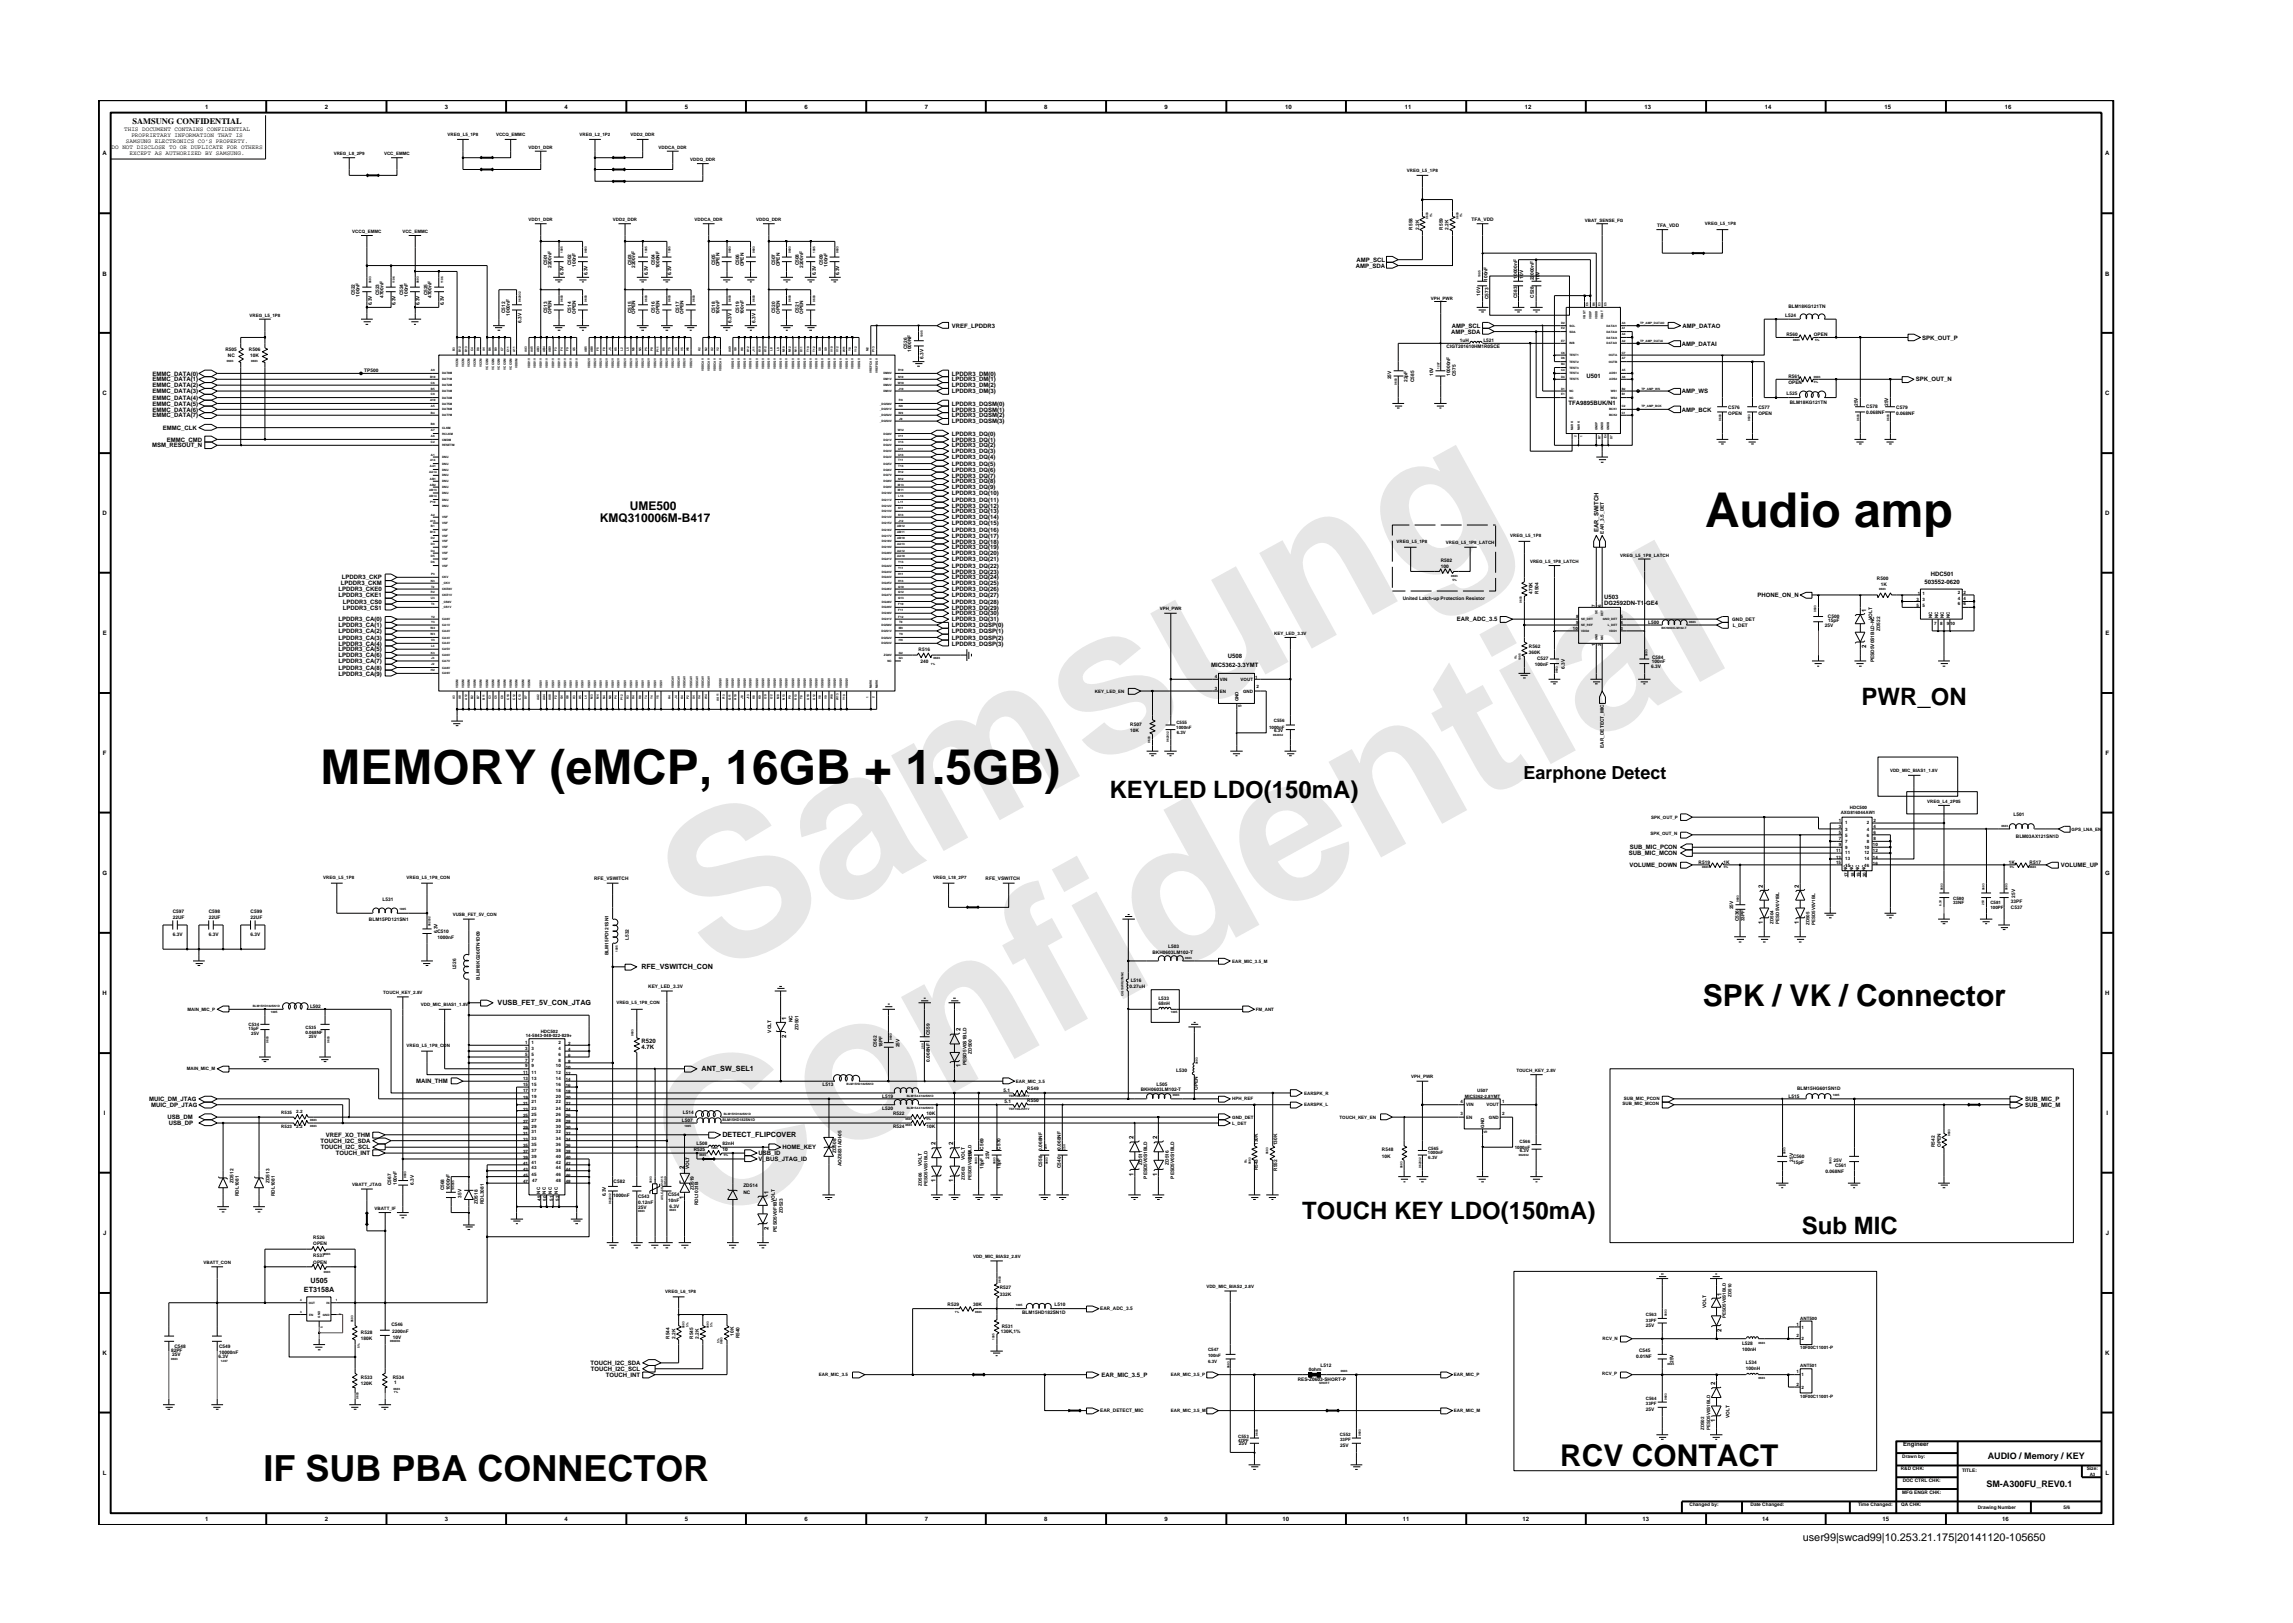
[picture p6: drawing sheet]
<svg xmlns="http://www.w3.org/2000/svg" width="297mm" height="210mm" viewBox="0 0 297 210" stroke-linecap="round" stroke-linejoin="round" font-family="sans-serif">
<defs><g id="words">
<g font-size="26.5" fill="#e6e6e6">
<text x="92.4" y="126.7" transform="rotate(-29 92.4 126.7)">Samsung</text>
<text x="91.1" y="159.4" transform="rotate(-29 91.1 159.4)">Confidential</text>
</g>
<g font-size="6.2">
<text x="220.9" y="68.3">Audio amp</text>
<text x="41.5" y="101.5">MEMORY (eMCP, 16GB + 1.5GB)</text>
</g>
<text font-size="4.7" x="34.1" y="191.9">IF SUB PBA CONNECTOR</text>
<g font-size="3.9">
<text x="220.6" y="130.3">SPK / VK / Connector</text>
<text x="202.1" y="189.9">RCV CONTACT</text>
</g>
<g font-size="3.1">
<text x="241.2" y="91.3">PWR_ON</text>
<text x="143.7" y="103.3">KEYLED LDO(150mA)</text>
<text x="168.7" y="157.9">TOUCH KEY LDO(150mA)</text>
<text x="233.4" y="159.8">Sub MIC</text>
</g>
<text font-size="2.3" x="197.4" y="100.9">Earphone Detect</text>
<g font-size="1.6">
<text x="77.7" y="67.6">KMQ310006M-B417</text>
<text x="81.6" y="66">UME500</text>
</g>
<text font-size="1.4" x="233.5" y="199.7">user99|swcad99|10.253.21.175|20141120-105650</text>
<g font-size="1.2">
<text x="257.5" y="189">AUDIO / Memory / KEY</text>
<text x="257.3" y="192.6">SM-A300FU_REV0.1</text>
</g>
<text font-size="1.1" x="17.2" y="16.1">SAMSUNG CONFIDENTIAL</text>
<g font-size=".9">
<text x="83.1" y="125.6">RFE_VSWITCH_CON</text>
<text x="64.5" y="130.2">VUSB_FET_5V_CON_JTAG</text>
<text x="90.9" y="138.8">ANT_SW_SEL1</text>
<text x="93.6" y="147.3">DETECT_FLIPCOVER</text>
<text x="39.4" y="167.3">ET3158A</text>
<text x="40.2" y="166.2">U505</text>
</g>
<g font-size=".8">
<text x="16.1" y="17">THIS DOCUMENT CONTAINS CONFIDENTIAL</text>
<text x="17" y="17.8">PROPRIETARY INFORMATION THAT IS</text>
<text x="26.6" y="14.1">1</text>
<text x="42.1" y="14.1">2</text>
<text x="57.6" y="14.1">3</text>
<text x="73.1" y="14.1">4</text>
<text x="88.7" y="14.1">5</text>
<text x="104.2" y="14.1">6</text>
<text x="119.8" y="14.1">7</text>
<text x="135.3" y="14.1">8</text>
<text x="150.9" y="14.1">9</text>
<text x="166.5" y="14.1">10</text>
<text x="182" y="14.1">11</text>
<text x="197.5" y="14.1">12</text>
<text x="213" y="14.1">13</text>
<text x="228.6" y="14.1">14</text>
<text x="244.1" y="14.1">15</text>
<text x="259.7" y="14.1">16</text>
<text x="13.3" y="20.1">A</text>
<text x="14.5" y="19.3">DO NOT DISCLOSE TO OR DUPLICATE FOR OTHERS</text>
<text x="16.3" y="18.5">SAMSUNG ELECTRONICS CO’S PROPERTY.</text>
<text x="16.8" y="20.1">EXCEPT AS AUTHORIZED BY SAMSUNG.</text>
<text x="272.7" y="20.1">A</text>
<text x="13.3" y="35.7">B</text>
<text x="175.6" y="34.7">AMP_SDA</text>
<text x="175.7" y="33.9">AMP_SCL</text>
<text x="272.7" y="35.7">B</text>
<text x="123.3" y="42.5">VREF_LPDDR3</text>
<text x="188" y="43.2">AMP_SDA</text>
<text x="188.1" y="42.5">AMP_SCL</text>
<text x="217.9" y="44.8">AMP_DATAI</text>
<text x="218" y="42.5">AMP_DATAO</text>
<text x="249" y="44">SPK_OUT_P</text>
<text x="13.3" y="51.2">C</text>
<text x="19.8" y="48.7">EMMC_DATA(0)</text>
<text x="19.8" y="49.4">EMMC_DATA(1)</text>
<text x="19.8" y="50.2">EMMC_DATA(2)</text>
<text x="19.8" y="50.9">EMMC_DATA(3)</text>
<text x="19.8" y="51.8">EMMC_DATA(4)</text>
<text x="19.8" y="52.6">EMMC_DATA(5)</text>
<text x="19.8" y="53.3">EMMC_DATA(6)</text>
<text x="123.3" y="50.2">LPDDR3_DM(2)</text>
<text x="123.3" y="50.9">LPDDR3_DM(3)</text>
<text x="123.3" y="49.4">LPDDR3_DM(1)</text>
<text x="123.3" y="53.3">LPDDR3_DQSM(1)</text>
<text x="123.3" y="48.7">LPDDR3_DM(0)</text>
<text x="123.3" y="52.6">LPDDR3_DQSM(0)</text>
<text x="203.2" y="52.4">TFA9895BUK/N1</text>
<text x="205.5" y="49">U501</text>
<text x="217.9" y="50.9">AMP_WS</text>
<text x="217.9" y="53.3">AMP_BCK</text>
<text x="248.2" y="49.4">SPK_OUT_N</text>
<text x="272.7" y="51.2">C</text>
<text x="19.7" y="58">MSM_RESOUT_N</text>
<text x="19.8" y="54.1">EMMC_DATA(7)</text>
<text x="21.1" y="55.7">EMMC_CLK</text>
<text x="21.6" y="57.2">EMMC_CMD</text>
<text x="123.3" y="58.7">LPDDR3_DQ(3)</text>
<text x="123.3" y="59.5">LPDDR3_DQ(4)</text>
<text x="123.3" y="57.2">LPDDR3_DQ(1)</text>
<text x="123.3" y="58">LPDDR3_DQ(2)</text>
<text x="123.3" y="56.4">LPDDR3_DQ(0)</text>
<text x="123.3" y="54.1">LPDDR3_DQSM(2)</text>
<text x="123.3" y="54.8">LPDDR3_DQSM(3)</text>
<text x="123.3" y="65.8">LPDDR3_DQ(12)</text>
<text x="123.3" y="65">LPDDR3_DQ(11)</text>
<text x="123.3" y="64.2">LPDDR3_DQ(10)</text>
<text x="123.3" y="63.4">LPDDR3_DQ(9)</text>
<text x="123.3" y="62.6">LPDDR3_DQ(8)</text>
<text x="123.3" y="61.9">LPDDR3_DQ(7)</text>
<text x="123.3" y="60.3">LPDDR3_DQ(5)</text>
<text x="123.3" y="61.1">LPDDR3_DQ(6)</text>
<text x="13.3" y="66.8">D</text>
<text x="123.3" y="68">LPDDR3_DQ(15)</text>
<text x="123.3" y="66.5">LPDDR3_DQ(13)</text>
<text x="123.3" y="67.3">LPDDR3_DQ(14)</text>
<text x="123.3" y="71.9">LPDDR3_DQ(20)</text>
<text x="123.3" y="71.2">LPDDR3_DQ(19)</text>
<text x="123.3" y="70.4">LPDDR3_DQ(18)</text>
<text x="123.3" y="69.7">LPDDR3_DQ(17)</text>
<text x="123.3" y="68.9">LPDDR3_DQ(16)</text>
<text x="207.1" y="68.9" transform="rotate(-90 207.1 68.9)">EAR_SWITCH</text>
<text x="272.7" y="66.8">D</text>
<text x="43.9" y="77.4">LPDDR3_CKE1</text>
<text x="43.9" y="76.6">LPDDR3_CKE0</text>
<text x="44.2" y="75.8">LPDDR3_CKM</text>
<text x="44.3" y="75.1">LPDDR3_CKP</text>
<text x="123.3" y="74.3">LPDDR3_DQ(23)</text>
<text x="123.3" y="73.5">LPDDR3_DQ(22)</text>
<text x="123.3" y="75.1">LPDDR3_DQ(24)</text>
<text x="123.3" y="75.8">LPDDR3_DQ(25)</text>
<text x="123.3" y="72.7">LPDDR3_DQ(21)</text>
<text x="123.3" y="76.6">LPDDR3_DQ(26)</text>
<text x="123.3" y="77.4">LPDDR3_DQ(27)</text>
<text x="207.8" y="77.6">U503</text>
<text x="227.7" y="77.4">PHONE_ON_N</text>
<text x="249.3" y="75.7">503552-0620</text>
<text x="250.1" y="74.6">HDC501</text>
<text x="13.3" y="82.3">E</text>
<text x="43.9" y="83.6">LPDDR3_CA(4)</text>
<text x="43.9" y="82">LPDDR3_CA(2)</text>
<text x="43.9" y="82.9">LPDDR3_CA(3)</text>
<text x="43.9" y="80.5">LPDDR3_CA(0)</text>
<text x="43.9" y="81.3">LPDDR3_CA(1)</text>
<text x="44.4" y="79">LPDDR3_CS1</text>
<text x="44.4" y="78.2">LPDDR3_CS0</text>
<text x="123.3" y="81.3">LPDDR3_DQSP(0)</text>
<text x="123.3" y="82.9">LPDDR3_DQSP(2)</text>
<text x="123.3" y="83.6">LPDDR3_DQSP(3)</text>
<text x="123.3" y="82">LPDDR3_DQSP(1)</text>
<text x="123.3" y="79">LPDDR3_DQ(29)</text>
<text x="123.3" y="79.7">LPDDR3_DQ(30)</text>
<text x="123.3" y="80.5">LPDDR3_DQ(31)</text>
<text x="123.3" y="78.2">LPDDR3_DQ(28)</text>
<text x="188.7" y="80.5">EAR_ADC_3.5</text>
<text x="207.8" y="78.4">DG2592DN-T1-GE4</text>
<text x="241.7" y="83.9" transform="rotate(-90 241.7 83.9)">2</text>
<text x="241.7" y="79.3" transform="rotate(-90 241.7 79.3)">1</text>
<text x="272.7" y="82.3">E</text>
<text x="43.9" y="87.5">LPDDR3_CA(9)</text>
<text x="43.9" y="86.8">LPDDR3_CA(8)</text>
<text x="43.9" y="85.9">LPDDR3_CA(7)</text>
<text x="43.9" y="85.1">LPDDR3_CA(6)</text>
<text x="43.9" y="84.4">LPDDR3_CA(5)</text>
<text x="156.9" y="86.5">MIC5362-3.3YMT</text>
<text x="159" y="85.3">U508</text>
<text x="13.3" y="97.8">F</text>
<text x="272.8" y="97.8">F</text>
<text x="13.3" y="113.3">G</text>
<text x="211" y="110.8">SUB_MIC_MCON</text>
<text x="211.1" y="112.3">VOLUME_DOWN</text>
<text x="211.1" y="110">SUB_MIC_PCON</text>
<text x="267" y="112.3">VOLUME_UP</text>
<text x="272.7" y="113.3">G</text>
<text x="228.4" y="119.7" transform="rotate(-90 228.4 119.7)">1</text>
<text x="228.4" y="115" transform="rotate(-90 228.4 115)">2</text>
<text x="233" y="119.7" transform="rotate(-90 233 119.7)">1</text>
<text x="233" y="115" transform="rotate(-90 233 115)">2</text>
<text x="13.3" y="128.9">H</text>
<text x="272.7" y="128.9">H</text>
<text x="83.1" y="135.9">4.7K</text>
<text x="83.1" y="135.2">R520</text>
<text x="101.9" y="134.5" transform="rotate(-90 101.9 134.5)">2</text>
<text x="101.9" y="132.1" transform="rotate(-90 101.9 132.1)">1</text>
<text x="124.4" y="133.6" transform="rotate(-90 124.4 133.6)">2</text>
<text x="19.3" y="142.6">MUIC_DM_JTAG</text>
<text x="19.6" y="143.4">MUIC_DP_JTAG</text>
<text x="53.9" y="140.4">MAIN_THM</text>
<text x="124.4" y="138.3" transform="rotate(-90 124.4 138.3)">1</text>
<text x="262.3" y="143.4">SUB_MIC_M</text>
<text x="262.3" y="142.6">SUB_MIC_P</text>
<text x="13.5" y="144.4">I</text>
<text x="21.7" y="145">USB_DM</text>
<text x="21.9" y="145.8">USB_DP</text>
<text x="41.5" y="148.1">TOUCH_I2C_SDA</text>
<text x="41.6" y="148.9">TOUCH_I2C_SCL</text>
<text x="42.2" y="147.3">VREF_XO_THM</text>
<text x="43.5" y="149.7">TOUCH_INT</text>
<text x="98.2" y="149.7">USB_ID</text>
<text x="101.4" y="148.9">HOME_KEY</text>
<text x="121.2" y="148.4" transform="rotate(-90 121.2 148.4)">2</text>
<text x="123.5" y="148.4" transform="rotate(-90 123.5 148.4)">2</text>
<text x="146.8" y="147.6" transform="rotate(-90 146.8 147.6)">2</text>
<text x="149.9" y="147.6" transform="rotate(-90 149.9 147.6)">2</text>
<text x="272.9" y="144.4">I</text>
<text x="88.6" y="155.4" transform="rotate(-90 88.6 155.4)">1</text>
<text x="88.6" y="151.5" transform="rotate(-90 88.6 151.5)">2</text>
<text x="98.2" y="150.4">V_BUS_JTAG_ID</text>
<text x="99.6" y="154.6" transform="rotate(-90 99.6 154.6)">1</text>
<text x="121.2" y="153.1" transform="rotate(-90 121.2 153.1)">1</text>
<text x="123.5" y="153.1" transform="rotate(-90 123.5 153.1)">1</text>
<text x="146.8" y="152.3" transform="rotate(-90 146.8 152.3)">1</text>
<text x="149.9" y="152.3" transform="rotate(-90 149.9 152.3)">1</text>
<text x="13.4" y="160">J</text>
<text x="99.6" y="159.3" transform="rotate(-90 99.6 159.3)">2</text>
<text x="272.8" y="160">J</text>
<text x="223" y="167.8" transform="rotate(-90 223 167.8)">1</text>
<text x="223" y="172.5" transform="rotate(-90 223 172.5)">2</text>
<text x="13.3" y="175.5">K</text>
<text x="76.5" y="176.8">TOUCH_I2C_SDA</text>
<text x="76.5" y="177.6">TOUCH_I2C_SCL</text>
<text x="78.5" y="178.4">TOUCH_INT</text>
<text x="142.7" y="178.4">EAR_MIC_3.5_P</text>
<text x="222.2" y="179.4" transform="rotate(-90 222.2 179.4)">2</text>
<text x="272.7" y="175.5">K</text>
<text x="222.2" y="184.2" transform="rotate(-90 222.2 184.2)">1</text>
<text x="13.3" y="191.1">L</text>
<text x="246.5" y="187.3">Engineer</text>
<text x="272.8" y="191.1">L</text>
<text x="26.6" y="197.1">1</text>
<text x="42.1" y="197.1">2</text>
<text x="57.6" y="197.1">3</text>
<text x="73.1" y="197.1">4</text>
<text x="88.7" y="197.1">5</text>
<text x="104.2" y="197.1">6</text>
<text x="119.8" y="197.1">7</text>
<text x="135.3" y="197.1">8</text>
<text x="150.9" y="197.1">9</text>
<text x="166.1" y="197.1">10</text>
<text x="181.7" y="197.1">11</text>
<text x="197.2" y="197.1">12</text>
<text x="212.8" y="197.1">13</text>
<text x="228.3" y="197.1">14</text>
<text x="243.9" y="197.1">15</text>
<text x="259.4" y="197.1">16</text>
</g>
<g font-size=".6">
<text x="58" y="17.7">VREG_L5_1P8</text>
<text x="64.3" y="17.7">VCCQ_EMMC</text>
<text x="75.1" y="17.7">VREG_L2_1P2</text>
<text x="81.7" y="17.7">VDD2_DDR</text>
<text x="43.2" y="20.1">VREG_L8_2P9</text>
<text x="49.8" y="20.1">VCC_EMMC</text>
<text x="68.5" y="19.3">VDD1_DDR</text>
<text x="85.3" y="19.3">VDDCA_DDR</text>
<text x="89.4" y="20.8">VDDQ_DDR</text>
<text x="182.3" y="22.3">VREG_L5_1P8</text>
<text x="68.5" y="28.6">VDD1_DDR</text>
<text x="79.4" y="28.6">VDD2_DDR</text>
<text x="90" y="28.6">VDDCA_DDR</text>
<text x="98" y="28.6">VDDQ_DDR</text>
<text x="183" y="29.7" transform="rotate(-90 183 29.7)">R558</text>
<text x="183.8" y="29.7" transform="rotate(-90 183.8 29.7)">2.2K</text>
<text x="186.9" y="29.7" transform="rotate(-90 186.9 29.7)">R559</text>
<text x="187.6" y="29.7" transform="rotate(-90 187.6 29.7)">2.2K</text>
<text x="190.6" y="28.6">TFA_VDD</text>
<text x="205.3" y="28.8">VBAT_SENSE_FG</text>
<text x="214.7" y="29.4">TFA_VDD</text>
<text x="220.9" y="29.2">VREG_L5_1P8</text>
<text x="45.6" y="30.1">VCCQ_EMMC</text>
<text x="52.1" y="30.1">VCC_EMMC</text>
<text x="70.9" y="34.4" transform="rotate(-90 70.9 34.4)">C501</text>
<text x="71.5" y="34.7" transform="rotate(-90 71.5 34.7)">2200nF</text>
<text x="73" y="35.7" transform="rotate(-90 73 35.7)">6.3V</text>
<text x="74" y="34.4" transform="rotate(-90 74 34.4)">C502</text>
<text x="74.6" y="34.5" transform="rotate(-90 74.6 34.5)">100nF</text>
<text x="76.1" y="35.7" transform="rotate(-90 76.1 35.7)">6.3V</text>
<text x="81.8" y="34.4" transform="rotate(-90 81.8 34.4)">C503</text>
<text x="82.3" y="34.7" transform="rotate(-90 82.3 34.7)">2200nF</text>
<text x="83.9" y="35.7" transform="rotate(-90 83.9 35.7)">6.3V</text>
<text x="84.8" y="34.4" transform="rotate(-90 84.8 34.4)">C504</text>
<text x="85.4" y="34.7" transform="rotate(-90 85.4 34.7)">1000NF</text>
<text x="87" y="35.7" transform="rotate(-90 87 35.7)">6.3V</text>
<text x="92.6" y="34.4" transform="rotate(-90 92.6 34.4)">C505</text>
<text x="93.2" y="34.5" transform="rotate(-90 93.2 34.5)">OPEN</text>
<text x="95.8" y="34.4" transform="rotate(-90 95.8 34.4)">C506</text>
<text x="96.4" y="34.5" transform="rotate(-90 96.4 34.5)">OPEN</text>
<text x="100.4" y="34.4" transform="rotate(-90 100.4 34.4)">C507</text>
<text x="101" y="34.5" transform="rotate(-90 101 34.5)">OPEN</text>
<text x="103.5" y="34.4" transform="rotate(-90 103.5 34.4)">C508</text>
<text x="104.1" y="34.7" transform="rotate(-90 104.1 34.7)">2200nF</text>
<text x="105.7" y="35.7" transform="rotate(-90 105.7 35.7)">6.3V</text>
<text x="106.6" y="34.4" transform="rotate(-90 106.6 34.4)">C509</text>
<text x="107.2" y="34.5" transform="rotate(-90 107.2 34.5)">100nF</text>
<text x="108.7" y="35.7" transform="rotate(-90 108.7 35.7)">6.3V</text>
<text x="32.3" y="41">VREG_L5_1P8</text>
<text x="46" y="38.3" transform="rotate(-90 46 38.3)">C522</text>
<text x="46.6" y="38.4" transform="rotate(-90 46.6 38.4)">100nF</text>
<text x="48.2" y="39.6" transform="rotate(-90 48.2 39.6)">6.3V</text>
<text x="49.1" y="38.3" transform="rotate(-90 49.1 38.3)">C523</text>
<text x="49.7" y="38.6" transform="rotate(-90 49.7 38.6)">4700nF</text>
<text x="51.2" y="39.6" transform="rotate(-90 51.2 39.6)">6.3V</text>
<text x="52.2" y="38.3" transform="rotate(-90 52.2 38.3)">C524</text>
<text x="52.8" y="38.4" transform="rotate(-90 52.8 38.4)">100nF</text>
<text x="54.4" y="39.6" transform="rotate(-90 54.4 39.6)">6.3V</text>
<text x="55.4" y="38.3" transform="rotate(-90 55.4 38.3)">C525</text>
<text x="55.9" y="38.6" transform="rotate(-90 55.9 38.6)">4700nF</text>
<text x="57.5" y="39.6" transform="rotate(-90 57.5 39.6)">6.3V</text>
<text x="65.4" y="40.6" transform="rotate(-90 65.4 40.6)">C512</text>
<text x="66" y="40.9" transform="rotate(-90 66 40.9)">1000nF</text>
<text x="67.6" y="41.9" transform="rotate(-90 67.6 41.9)">6.3V</text>
<text x="70.9" y="40.6" transform="rotate(-90 70.9 40.6)">C513</text>
<text x="71.5" y="40.7" transform="rotate(-90 71.5 40.7)">OPEN</text>
<text x="74" y="40.6" transform="rotate(-90 74 40.6)">C514</text>
<text x="74.6" y="40.7" transform="rotate(-90 74.6 40.7)">OPEN</text>
<text x="81.8" y="40.6" transform="rotate(-90 81.8 40.6)">C515</text>
<text x="82.3" y="40.7" transform="rotate(-90 82.3 40.7)">OPEN</text>
<text x="84.8" y="40.6" transform="rotate(-90 84.8 40.6)">C516</text>
<text x="85.4" y="40.7" transform="rotate(-90 85.4 40.7)">OPEN</text>
<text x="88" y="40.6" transform="rotate(-90 88 40.6)">C517</text>
<text x="88.6" y="40.7" transform="rotate(-90 88.6 40.7)">OPEN</text>
<text x="92.6" y="40.6" transform="rotate(-90 92.6 40.6)">C518</text>
<text x="93.2" y="40.7" transform="rotate(-90 93.2 40.7)">100nF</text>
<text x="94.7" y="41.9" transform="rotate(-90 94.7 41.9)">6.3V</text>
<text x="95.8" y="40.6" transform="rotate(-90 95.8 40.6)">C519</text>
<text x="96.4" y="40.7" transform="rotate(-90 96.4 40.7)">100nF</text>
<text x="97.9" y="41.9" transform="rotate(-90 97.9 41.9)">6.3V</text>
<text x="100.4" y="40.6" transform="rotate(-90 100.4 40.6)">C520</text>
<text x="101" y="40.7" transform="rotate(-90 101 40.7)">OPEN</text>
<text x="103.5" y="40.6" transform="rotate(-90 103.5 40.6)">C521</text>
<text x="104.1" y="40.7" transform="rotate(-90 104.1 40.7)">OPEN</text>
<text x="185.4" y="38.8">VPH_PWR</text>
<text x="191.7" y="38.3" transform="rotate(-90 191.7 38.3)">10V</text>
<text x="192.7" y="36.4" transform="rotate(-90 192.7 36.4)">100nF</text>
<text x="192.8" y="38.8" transform="rotate(-90 192.8 38.8)">C573</text>
<text x="196.5" y="38.6" transform="rotate(-90 196.5 38.6)">C583</text>
<text x="196.5" y="36.1" transform="rotate(-90 196.5 36.1)">10000nF</text>
<text x="197.3" y="36.1" transform="rotate(-90 197.3 36.1)">10V</text>
<text x="198.7" y="38.6" transform="rotate(-90 198.7 38.6)">C528</text>
<text x="198.7" y="36.3" transform="rotate(-90 198.7 36.3)">22000nF</text>
<text x="199.4" y="36.3" transform="rotate(-90 199.4 36.3)">10V</text>
<text x="231.3" y="41.1">L524</text>
<text x="231.7" y="39.9">BLM18KG121TN</text>
<text x="29.2" y="45.5">R505</text>
<text x="29.5" y="46.3">NC</text>
<text x="32.2" y="45.5">R506</text>
<text x="32.4" y="46.3">10K</text>
<text x="117.5" y="45.2" transform="rotate(-90 117.5 45.2)">C526</text>
<text x="118" y="45.6" transform="rotate(-90 118 45.6)">1000NF</text>
<text x="119.6" y="46.5" transform="rotate(-90 119.6 46.5)">6.3V</text>
<text x="187.4" y="45.1">CIGT201610HM1R0SCE</text>
<text x="189.1" y="44.3">1uH</text>
<text x="192.2" y="44.3">L521</text>
<text x="231.4" y="43.5">R560</text>
<text x="235" y="43.5">OPEN</text>
<text x="47.2" y="48.2">TP500</text>
<text x="180.2" y="49.1" transform="rotate(-90 180.2 49.1)">25V</text>
<text x="182.3" y="49.5" transform="rotate(-90 182.3 49.5)">22pF</text>
<text x="183.2" y="49.5" transform="rotate(-90 183.2 49.5)">C585</text>
<text x="185.6" y="48.7" transform="rotate(-90 185.6 48.7)">10V</text>
<text x="187.8" y="48.7" transform="rotate(-90 187.8 48.7)">10000nF</text>
<text x="188.6" y="48.7" transform="rotate(-90 188.6 48.7)">C575</text>
<text x="223.9" y="53">C576</text>
<text x="223.9" y="53.8">OPEN</text>
<text x="227.8" y="53">C577</text>
<text x="227.8" y="53.8">OPEN</text>
<text x="231.4" y="51.1">L525</text>
<text x="231.7" y="49.7">OPEN</text>
<text x="231.7" y="49">R561</text>
<text x="231.8" y="52.3">BLM18KG121TN</text>
<text x="240.7" y="52.6" transform="rotate(-90 240.7 52.6)">25V</text>
<text x="241.8" y="52.9">C578</text>
<text x="241.8" y="53.6">0.068NF</text>
<text x="244.6" y="52.6" transform="rotate(-90 244.6 52.6)">25V</text>
<text x="245.6" y="53">C579</text>
<text x="245.6" y="53.8">0.068NF</text>
<text x="180.9" y="70.3">VREG_L5_1P8</text>
<text x="187.3" y="70.5">VREG_L5_1P8_LATCH</text>
<text x="195.6" y="69.6">VREG_L5_1P8</text>
<text x="207.8" y="69.1" transform="rotate(-90 207.8 69.1)">EAR_3.5_DET</text>
<text x="181.7" y="77.7">United Latch-up Protection Resistor</text>
<text x="186.6" y="73.5">100</text>
<text x="186.6" y="72.8">R502</text>
<text x="198.2" y="72.9">VREG_L5_1P8_LATCH</text>
<text x="198.5" y="76.9" transform="rotate(-90 198.5 76.9)">470K</text>
<text x="199.3" y="76.9" transform="rotate(-90 199.3 76.9)">R504</text>
<text x="209.9" y="72.1">VREG_L5_1P8_LATCH</text>
<text x="243.1" y="75.2">R500</text>
<text x="243.7" y="76">1K</text>
<text x="248.3" y="77.9">3</text>
<text x="248.4" y="77.1">1 1</text>
<text x="249" y="77.9">3</text>
<text x="253.6" y="76.9">2</text>
<text x="253.6" y="77.7">4</text>
<text x="254.4" y="76.9">2</text>
<text x="254.4" y="77.7">4</text>
<text x="150.2" y="79.1">VPH_PWR</text>
<text x="165.1" y="82.2">KEY_LED_3.3V</text>
<text x="198.1" y="83.9">R562</text>
<text x="203.8" y="81.6">10</text>
<text x="204.2" y="80.1">8</text>
<text x="204.2" y="80.8">9</text>
<text x="206.7" y="83.7" transform="rotate(-90 206.7 83.7)">1</text>
<text x="206.7" y="78.7" transform="rotate(-90 206.7 78.7)">7</text>
<text x="207.4" y="83.7" transform="rotate(-90 207.4 83.7)">2</text>
<text x="207.4" y="78.7" transform="rotate(-90 207.4 78.7)">6</text>
<text x="209.9" y="81.6">3</text>
<text x="209.9" y="80.8">4</text>
<text x="209.9" y="80.1">5</text>
<text x="213.5" y="80.9">L500</text>
<text x="224.4" y="80.4">GND_DET</text>
<text x="224.5" y="81.2">L_DET</text>
<text x="236.4" y="81.2">25V</text>
<text x="236.8" y="80">C500</text>
<text x="236.8" y="80.6">15pF</text>
<text x="242.5" y="80.3" transform="rotate(-90 242.5 80.3)">VOLT</text>
<text x="243.6" y="81.7" transform="rotate(-90 243.6 81.7)">ZD522</text>
<text x="248.3" y="78.7">5</text>
<text x="249" y="78.7">5</text>
<text x="250.3" y="80.1" transform="rotate(-90 250.3 80.1)">NC</text>
<text x="250.6" y="81">7</text>
<text x="251.1" y="80.1" transform="rotate(-90 251.1 80.1)">NC</text>
<text x="251.3" y="81">8</text>
<text x="251.8" y="80.1" transform="rotate(-90 251.8 80.1)">NC</text>
<text x="252.2" y="81">9</text>
<text x="252.6" y="80.1" transform="rotate(-90 252.6 80.1)">NC</text>
<text x="252.6" y="81">10</text>
<text x="253.6" y="78.4">6</text>
<text x="254.4" y="78.4">6</text>
<text x="119" y="84.3">R516</text>
<text x="119.2" y="85.9">240</text>
<text x="141.8" y="89.7">KEY_LED_EN</text>
<text x="157.4" y="89.4">3</text>
<text x="157.4" y="87.8">4</text>
<text x="158" y="89.7">EN</text>
<text x="158" y="88.2">VIN</text>
<text x="160.7" y="88.2">VOUT</text>
<text x="161" y="89.7">GND</text>
<text x="162.6" y="88">1</text>
<text x="162.8" y="89.2">2</text>
<text x="198.1" y="84.7">360K</text>
<text x="198.8" y="86.2">100nF</text>
<text x="199.1" y="85.5">C527</text>
<text x="202.7" y="86.7" transform="rotate(-90 202.7 86.7)">6.3V</text>
<text x="213.9" y="86.5">6.3V</text>
<text x="214" y="85.9">100nF</text>
<text x="214" y="85.3">C584</text>
<text x="242.8" y="85.8" transform="rotate(-90 242.8 85.8)">PESD5V0S1BLD-NC</text>
<text x="146.4" y="94">R507</text>
<text x="146.4" y="94.8">10K</text>
<text x="152.4" y="94.4">1000nF</text>
<text x="152.4" y="93.8">C555</text>
<text x="152.4" y="95">6.3V</text>
<text x="160.4" y="90.9" transform="rotate(-90 160.4 90.9)">GND</text>
<text x="160.8" y="91.6" transform="rotate(-90 160.8 91.6)">5</text>
<text x="164.4" y="94.4">1000nF</text>
<text x="165" y="93.6">C556</text>
<text x="165" y="94.9">6.3V</text>
<text x="207.8" y="96.9" transform="rotate(-90 207.8 96.9)">EAR_DETECT_MIC</text>
<text x="244.8" y="100.1">VDD_MIC_BIAS1_1.8V</text>
<text x="213.9" y="106.1">SPK_OUT_P</text>
<text x="238.2" y="107.2">3</text>
<text x="238.2" y="106.5">1</text>
<text x="238.4" y="105.4">AXG816044AW1</text>
<text x="239" y="107.6">3</text>
<text x="239" y="106.8">1</text>
<text x="239.6" y="104.8">HDC500</text>
<text x="241.9" y="106.8">2</text>
<text x="241.9" y="107.6">4</text>
<text x="242.7" y="106.5">2</text>
<text x="242.7" y="107.2">4</text>
<text x="249.7" y="104">VREG_L4_2P05</text>
<text x="260.8" y="105.7">L501</text>
<text x="268.3" y="107.6">GPS_LNA_EN</text>
<text x="41.9" y="113.9">VREG_L5_1P8</text>
<text x="52.7" y="113.9">VREG_L5_1P8_CON</text>
<text x="120.9" y="113.9">VREG_L18_2P7</text>
<text x="213.8" y="108.2">SPK_OUT_N</text>
<text x="220" y="111.9">R519</text>
<text x="223.3" y="111.9">1K</text>
<text x="237.9" y="111.3">13</text>
<text x="237.9" y="111.9">15</text>
<text x="237.9" y="110.3">11</text>
<text x="238.2" y="108.1">5</text>
<text x="238.2" y="108.8">7</text>
<text x="238.2" y="109.6">9</text>
<text x="239" y="111.4">13</text>
<text x="239" y="112.3">15</text>
<text x="239" y="110.7">11</text>
<text x="239" y="108.4">5</text>
<text x="239" y="109.2">7</text>
<text x="239" y="109.9">9</text>
<text x="239.4" y="113.7" transform="rotate(-90 239.4 113.7)">17 NC</text>
<text x="240.1" y="112.8" transform="rotate(-90 240.1 112.8)">NC</text>
<text x="240.2" y="113.7" transform="rotate(-90 240.2 113.7)">18</text>
<text x="240.8" y="112.8" transform="rotate(-90 240.8 112.8)">NC</text>
<text x="241" y="113.7" transform="rotate(-90 241 113.7)">19</text>
<text x="241.5" y="112.3">16</text>
<text x="241.5" y="111.4">14</text>
<text x="241.5" y="110.7">12</text>
<text x="241.5" y="109.9">10</text>
<text x="241.8" y="113.7" transform="rotate(-90 241.8 113.7)">20 NC</text>
<text x="241.9" y="108.4">6</text>
<text x="241.9" y="109.2">8</text>
<text x="242.6" y="110.3">12</text>
<text x="242.6" y="112">16</text>
<text x="242.6" y="111.3">14</text>
<text x="242.6" y="109.6">10</text>
<text x="242.7" y="108.1">6</text>
<text x="242.7" y="108.8">8</text>
<text x="260.2" y="111.9">1K</text>
<text x="261.1" y="108.5">BLM03AX121SN1D</text>
<text x="262.9" y="111.9">R517</text>
<text x="22.4" y="119.1">22UF</text>
<text x="22.4" y="118.3">C597</text>
<text x="27" y="119.1">22UF</text>
<text x="27" y="118.3">C598</text>
<text x="32.5" y="119.1">22UF</text>
<text x="32.5" y="118.3">C599</text>
<text x="47.8" y="119.3">BLM15PD121SN1</text>
<text x="49.6" y="116.7">L531</text>
<text x="58.6" y="118.7">VUSB_FET_5V_CON</text>
<text x="77" y="114">RFE_VSWITCH</text>
<text x="127.7" y="114">RFE_VSWITCH</text>
<text x="224.5" y="117.8" transform="rotate(-90 224.5 117.8)">25V</text>
<text x="225.2" y="119.4" transform="rotate(-90 225.2 119.4)">C536</text>
<text x="226" y="119.4" transform="rotate(-90 226 119.4)">33PF</text>
<text x="229.7" y="119.7" transform="rotate(-90 229.7 119.7)">ZD504</text>
<text x="230.5" y="119.7" transform="rotate(-90 230.5 119.7)">PESD5V0V1BL</text>
<text x="234.4" y="119.8" transform="rotate(-90 234.4 119.8)">ZD505</text>
<text x="235.1" y="119.8" transform="rotate(-90 235.1 119.8)">PESD5V0V1BL</text>
<text x="253" y="116.5">C580</text>
<text x="253" y="117.1">33NF</text>
<text x="257.8" y="117.7">100PF</text>
<text x="257.8" y="117.1">C581</text>
<text x="260.5" y="117.7">C537</text>
<text x="260.5" y="117">33PF</text>
<text x="261.1" y="116.3" transform="rotate(-90 261.1 116.3)">25V</text>
<text x="22.4" y="121.3">6.3V</text>
<text x="27" y="121.3">6.3V</text>
<text x="32.5" y="121.3">6.3V</text>
<text x="56.7" y="120.9" transform="rotate(-90 56.7 120.9)">6.3V</text>
<text x="56.7" y="121.6">1000nF</text>
<text x="56.7" y="120.8">C510</text>
<text x="59.1" y="125.6" transform="rotate(-90 59.1 125.6)">L526</text>
<text x="78.8" y="123.7" transform="rotate(-90 78.8 123.7)">BLM15PD121SN1</text>
<text x="81.5" y="121.8" transform="rotate(-90 81.5 121.8)">L532</text>
<text x="149.3" y="123.5">BKH0603LM102-T</text>
<text x="151.3" y="122.9">L503</text>
<text x="159.6" y="124.7">EAR_MIC_3.5_M</text>
<text x="24.3" y="131">MAIN_MIC_P</text>
<text x="40.2" y="130.6">L502</text>
<text x="49.6" y="128.8">TOUCH_KEY_2.8V</text>
<text x="54.5" y="130.4">VDD_MIC_BIAS1_1.8V</text>
<text x="62.1" y="126.9" transform="rotate(-90 62.1 126.9)">BLM18KG260TN1D09</text>
<text x="79.8" y="130.1">VREG_L5_1P8_CON</text>
<text x="84" y="128">KEY_LED_3.3V</text>
<text x="146.3" y="128">0.27uH</text>
<text x="146.5" y="127.3">L516</text>
<text x="150.1" y="130.2">68nH</text>
<text x="150.1" y="129.5">L533</text>
<text x="162.7" y="131">FM_ANT</text>
<text x="32.2" y="133.5">15pF</text>
<text x="32.2" y="132.9">C534</text>
<text x="32.5" y="134.1">25V</text>
<text x="39.6" y="133.3">C535</text>
<text x="39.6" y="133.9">0.068NF</text>
<text x="40" y="134.5">25V</text>
<text x="52.7" y="135.6">VREG_L5_1P8_CON</text>
<text x="68" y="136">3</text>
<text x="68" y="135.2">1</text>
<text x="68" y="137.5">7</text>
<text x="68" y="136.8">5</text>
<text x="68.1" y="134.4">14-5843-048-022-829+</text>
<text x="68.9" y="135.2">1</text>
<text x="68.9" y="136">3</text>
<text x="68.9" y="136.8">5</text>
<text x="68.9" y="137.5">7</text>
<text x="70" y="133.8">HDC502</text>
<text x="72.3" y="135.2">2</text>
<text x="72.3" y="136.8">6</text>
<text x="72.3" y="137.5">8</text>
<text x="72.3" y="136">4</text>
<text x="73.6" y="135.4">2</text>
<text x="73.6" y="136.9">6</text>
<text x="73.6" y="137.7">8</text>
<text x="73.6" y="136.2">4</text>
<text x="99.9" y="133.8" transform="rotate(-90 99.9 133.8)">VOLT</text>
<text x="102.7" y="132.4" transform="rotate(-90 102.7 132.4)">NC</text>
<text x="103.4" y="133.4" transform="rotate(-90 103.4 133.4)">ZD501</text>
<text x="113.6" y="135.7" transform="rotate(-90 113.6 135.7)">C562</text>
<text x="114.3" y="135.7" transform="rotate(-90 114.3 135.7)">18PF</text>
<text x="116.5" y="135.7" transform="rotate(-90 116.5 135.7)">25V</text>
<text x="120.5" y="137.5" transform="rotate(-90 120.5 137.5)">0.068NF</text>
<text x="120.5" y="134.1" transform="rotate(-90 120.5 134.1)">C559</text>
<text x="125.2" y="138" transform="rotate(-90 125.2 138)">PESD5V0S1BLD</text>
<text x="125.9" y="136.5" transform="rotate(-90 125.9 136.5)">ZD500</text>
<text x="24.2" y="138.7">MAIN_MIC_M</text>
<text x="67.8" y="140.7">15</text>
<text x="67.8" y="143.1">21</text>
<text x="67.8" y="139.1">11</text>
<text x="67.8" y="139.9">13</text>
<text x="67.8" y="143.9">23</text>
<text x="67.8" y="141.4">17</text>
<text x="67.8" y="142.4">19</text>
<text x="68" y="138.3">9</text>
<text x="68.9" y="143.8">23</text>
<text x="68.9" y="140.7">15</text>
<text x="68.9" y="142.2">19</text>
<text x="68.9" y="142.9">21</text>
<text x="68.9" y="139.1">11</text>
<text x="68.9" y="139.9">13</text>
<text x="68.9" y="141.4">17</text>
<text x="68.9" y="138.3">9</text>
<text x="72" y="138.3">10</text>
<text x="72" y="139.1">12</text>
<text x="72" y="139.9">14</text>
<text x="72" y="142.9">22</text>
<text x="72" y="143.8">24</text>
<text x="72" y="140.7">16</text>
<text x="72" y="141.4">18</text>
<text x="72" y="142.2">20</text>
<text x="73.3" y="143.9">24</text>
<text x="73.3" y="142.4">20</text>
<text x="73.3" y="138.5">10</text>
<text x="73.3" y="139.2">12</text>
<text x="73.3" y="140.1">14</text>
<text x="73.3" y="143.1">22</text>
<text x="73.3" y="140.8">16</text>
<text x="73.3" y="141.6">18</text>
<text x="106.6" y="140.6">L513</text>
<text x="114.3" y="143.8">L520</text>
<text x="114.3" y="142.2">L519</text>
<text x="130" y="141.4">5.1</text>
<text x="130.1" y="142.9">5.1</text>
<text x="131.6" y="140.3">EAR_MIC_3.5</text>
<text x="133.1" y="142.7">R550</text>
<text x="133.1" y="141.2">R549</text>
<text x="147.8" y="141.4">BKH0603LM102-T</text>
<text x="149.8" y="140.7">L505</text>
<text x="152.4" y="138.9">L530</text>
<text x="155.2" y="141.2" transform="rotate(-90 155.2 141.2)">OPEN</text>
<text x="159.6" y="142.6">HPH_REF</text>
<text x="168.9" y="143.3">EARSPK_L</text>
<text x="168.9" y="141.8">EARSPK_R</text>
<text x="182.8" y="139.7">VPH_PWR</text>
<text x="189.2" y="142.9">4</text>
<text x="189.8" y="142.2">MIC5362-2.8YMT</text>
<text x="189.9" y="143.3">VIN</text>
<text x="191.4" y="141.4">U507</text>
<text x="192.6" y="143.3">VOUT</text>
<text x="194.6" y="142.9">1</text>
<text x="196.4" y="138.9">TOUCH_KEY_2.8V</text>
<text x="210.2" y="143.2">SUB_MIC_MCON</text>
<text x="210.4" y="142.6">SUB_MIC_PCON</text>
<text x="231.7" y="142.2">L515</text>
<text x="232.8" y="141.2">BLM15HG601SN1D</text>
<text x="36.4" y="146.1">R523</text>
<text x="36.4" y="144.3">R535</text>
<text x="38.4" y="144.1">2.2</text>
<text x="38.4" y="146.1">2.2</text>
<text x="67.8" y="147">31</text>
<text x="67.8" y="147.8">33</text>
<text x="67.8" y="148.6">35</text>
<text x="67.8" y="149.4">37</text>
<text x="67.8" y="144.7">25</text>
<text x="67.8" y="145.5">27</text>
<text x="67.8" y="146.2">29</text>
<text x="68.9" y="144.6">25</text>
<text x="68.9" y="145.3">27</text>
<text x="68.9" y="146.1">29</text>
<text x="68.9" y="150">39</text>
<text x="68.9" y="146.8">31</text>
<text x="68.9" y="147.7">33</text>
<text x="68.9" y="148.4">35</text>
<text x="68.9" y="149.2">37</text>
<text x="72" y="144.6">26</text>
<text x="72" y="147.7">34</text>
<text x="72" y="145.3">28</text>
<text x="72" y="149.2">38</text>
<text x="72" y="150">40</text>
<text x="72" y="146.1">30</text>
<text x="72" y="146.8">32</text>
<text x="72" y="148.4">36</text>
<text x="73.3" y="147">32</text>
<text x="73.3" y="148.6">36</text>
<text x="73.3" y="145.5">28</text>
<text x="73.3" y="149.4">38</text>
<text x="73.3" y="146.2">30</text>
<text x="73.3" y="147.8">34</text>
<text x="73.3" y="144.7">26</text>
<text x="88.3" y="145.3">L507</text>
<text x="88.4" y="144.4">L514</text>
<text x="89.9" y="149.1">R525</text>
<text x="90.2" y="148.4">L508</text>
<text x="93.6" y="149.1">10</text>
<text x="93.6" y="148.4">82nH</text>
<text x="108.3" y="149.4" transform="rotate(-90 108.3 149.4)">ZD508</text>
<text x="115.7" y="144.5">R522</text>
<text x="115.7" y="146.1">R524</text>
<text x="120" y="146.1">10K</text>
<text x="120" y="144.5">10K</text>
<text x="127.4" y="148.9" transform="rotate(-90 127.4 148.9)">C569</text>
<text x="129.6" y="148.9" transform="rotate(-90 129.6 148.9)">C570</text>
<text x="135" y="149.1" transform="rotate(-90 135 149.1)">0.068NF</text>
<text x="137.4" y="149" transform="rotate(-90 137.4 149)">0.068NF</text>
<text x="159.6" y="144.9">GND_DET</text>
<text x="159.6" y="145.7">L_DET</text>
<text x="163" y="148.3" transform="rotate(-90 163 148.3)">130K</text>
<text x="165.5" y="148.4" transform="rotate(-90 165.5 148.4)">130K</text>
<text x="173.5" y="144.9">TOUCH_KEY_EN</text>
<text x="179" y="149.1">R548</text>
<text x="179" y="150">10K</text>
<text x="185" y="149.5">1000nF</text>
<text x="185" y="149">C565</text>
<text x="189.2" y="144.5">3</text>
<text x="189.9" y="144.9">EN</text>
<text x="192.3" y="146.1" transform="rotate(-90 192.3 146.1)">GND</text>
<text x="192.6" y="146.7" transform="rotate(-90 192.6 146.7)">5</text>
<text x="192.9" y="144.9">GND</text>
<text x="194.6" y="144.5">2</text>
<text x="196.2" y="148.8">1000nF</text>
<text x="196.8" y="148">C566</text>
<text x="196.9" y="149.2">6.3V</text>
<text x="232.3" y="150">C560</text>
<text x="250.6" y="148.6" transform="rotate(-90 250.6 148.6)">R542</text>
<text x="251.4" y="148.6" transform="rotate(-90 251.4 148.6)">OPEN</text>
<text x="30.3" y="153.3" transform="rotate(-90 30.3 153.3)">ZD512</text>
<text x="30.9" y="155" transform="rotate(-90 30.9 155)">RDL1081</text>
<text x="34.9" y="153.3" transform="rotate(-90 34.9 153.3)">ZD513</text>
<text x="35.6" y="155" transform="rotate(-90 35.6 155)">RDL1081</text>
<text x="45.6" y="153.7">VBATT_JTAG</text>
<text x="50.7" y="153.5" transform="rotate(-90 50.7 153.5)">C567</text>
<text x="51.4" y="153.5" transform="rotate(-90 51.4 153.5)">100nF</text>
<text x="53.6" y="153.5" transform="rotate(-90 53.6 153.5)">6.3V</text>
<text x="57.5" y="154.2" transform="rotate(-90 57.5 154.2)">C568</text>
<text x="58.3" y="154.2" transform="rotate(-90 58.3 154.2)">1000nF</text>
<text x="59.8" y="155.1" transform="rotate(-90 59.8 155.1)">35V</text>
<text x="61.9" y="156" transform="rotate(-90 61.9 156)">ZD518</text>
<text x="62.7" y="156" transform="rotate(-90 62.7 156)">RDL3081</text>
<text x="67.8" y="150.1">39</text>
<text x="67.8" y="152.4">45</text>
<text x="67.8" y="153.3">47</text>
<text x="67.8" y="150.9">41</text>
<text x="67.8" y="151.7">43</text>
<text x="68.9" y="150.7">41</text>
<text x="68.9" y="151.5">43</text>
<text x="68.9" y="152.3">45</text>
<text x="68.9" y="153.1">47</text>
<text x="70" y="154.6" transform="rotate(-90 70 154.6)">NC</text>
<text x="70" y="155.6" transform="rotate(-90 70 155.6)">49</text>
<text x="70.7" y="154.6" transform="rotate(-90 70.7 154.6)">NC</text>
<text x="70.8" y="155.6" transform="rotate(-90 70.8 155.6)">50</text>
<text x="71.5" y="154.6" transform="rotate(-90 71.5 154.6)">NC</text>
<text x="71.7" y="155.6" transform="rotate(-90 71.7 155.6)">51</text>
<text x="72" y="153.1">48</text>
<text x="72" y="150.7">42</text>
<text x="72" y="151.5">44</text>
<text x="72" y="152.3">46</text>
<text x="72.2" y="154.6" transform="rotate(-90 72.2 154.6)">NC</text>
<text x="72.4" y="155.6" transform="rotate(-90 72.4 155.6)">52</text>
<text x="73.3" y="150.1">40</text>
<text x="73.3" y="150.9">42</text>
<text x="73.3" y="151.7">44</text>
<text x="73.3" y="152.4">46</text>
<text x="73.3" y="153.3">48</text>
<text x="78.5" y="155" transform="rotate(-90 78.5 155)">6.3V</text>
<text x="79.4" y="155.1">1000nF</text>
<text x="79.5" y="153.3">C582</text>
<text x="82.7" y="155.2">C543</text>
<text x="82.7" y="156">0.12nF</text>
<text x="86.6" y="155.7">10nF</text>
<text x="86.6" y="155">C554</text>
<text x="89.3" y="151.5" transform="rotate(-90 89.3 151.5)">VOLT</text>
<text x="89.9" y="154.2" transform="rotate(-90 89.9 154.2)">ZD519</text>
<text x="96.3" y="154.6">NC</text>
<text x="96.3" y="153.8">ZD514</text>
<text x="100.4" y="155.7" transform="rotate(-90 100.4 155.7)">VOLT</text>
<text x="109" y="151.1" transform="rotate(-90 109 151.1)">AOZ8831ADI-05</text>
<text x="119.4" y="153.6" transform="rotate(-90 119.4 153.6)">ZD506</text>
<text x="119.4" y="151.1" transform="rotate(-90 119.4 151.1)">VOLT</text>
<text x="120.2" y="153.6" transform="rotate(-90 120.2 153.6)">PESD5V0S1BLD</text>
<text x="125" y="152.9" transform="rotate(-90 125 152.9)">ZD503</text>
<text x="125" y="150.3" transform="rotate(-90 125 150.3)">VOLT</text>
<text x="125.8" y="152.9" transform="rotate(-90 125.8 152.9)">PESD5V0S1BLD</text>
<text x="125.9" y="150.1" transform="rotate(-90 125.9 150.1)">25V</text>
<text x="127.4" y="151.4" transform="rotate(-90 127.4 151.4)">15pF</text>
<text x="128.2" y="150.1" transform="rotate(-90 128.2 150.1)">25V</text>
<text x="129.6" y="151.4" transform="rotate(-90 129.6 151.4)">15pF</text>
<text x="135" y="151.2" transform="rotate(-90 135 151.2)">C558</text>
<text x="137.4" y="151.3" transform="rotate(-90 137.4 151.3)">C540</text>
<text x="147.9" y="150.9" transform="rotate(-90 147.9 150.9)">ZD511</text>
<text x="148.6" y="152.7" transform="rotate(-90 148.6 152.7)">PESD5V0S1BLD</text>
<text x="151.4" y="150.9" transform="rotate(-90 151.4 150.9)">ZD516</text>
<text x="152.1" y="152.7" transform="rotate(-90 152.1 152.7)">PESD5V0S1BLD</text>
<text x="163" y="151.6" transform="rotate(-90 163 151.6)">R543</text>
<text x="165.5" y="151.7" transform="rotate(-90 165.5 151.7)">R552</text>
<text x="185" y="150.1">6.3V</text>
<text x="232.3" y="150.5" transform="rotate(-90 232.3 150.5)">25V</text>
<text x="232.3" y="150.7">15pF</text>
<text x="236.5" y="151.9">0.068NF</text>
<text x="237.5" y="150.6">25V</text>
<text x="237.7" y="151.2">C561</text>
<text x="40.6" y="160.6">R526</text>
<text x="40.6" y="161.3">OPEN</text>
<text x="48.5" y="156.8">VBATT_IF</text>
<text x="82.7" y="156.6">25V</text>
<text x="86.7" y="156.5">6.3V</text>
<text x="90.5" y="156.2" transform="rotate(-90 90.5 156.2)">RDL1031B</text>
<text x="100.6" y="159.6" transform="rotate(-90 100.6 159.6)">PESD5V0F1BL</text>
<text x="101.4" y="157.1" transform="rotate(-90 101.4 157.1)">ZD523</text>
<text x="26.4" y="163.7">VBATT_CON</text>
<text x="40.6" y="163.7">OPEN</text>
<text x="40.6" y="162.8">R537</text>
<text x="86.2" y="167.5">VREG_L6_1P8</text>
<text x="126.1" y="163">VDD_MIC_BIAS2_2.8V</text>
<text x="129.5" y="167.8">332K</text>
<text x="129.5" y="167">R527</text>
<text x="156.3" y="166.9">VDD_MIC_BIAS2_2.8V</text>
<text x="224.3" y="168" transform="rotate(-90 224.3 168)">ZD510</text>
<text x="46.8" y="173.6">180K</text>
<text x="46.8" y="172.8">R528</text>
<text x="50.7" y="171.7">C546</text>
<text x="50.8" y="172.7">2200nF</text>
<text x="50.9" y="173.4">10V</text>
<text x="86.7" y="173.4" transform="rotate(-90 86.7 173.4)">R544</text>
<text x="87.5" y="173.4" transform="rotate(-90 87.5 173.4)">2.2K</text>
<text x="89.8" y="173.4" transform="rotate(-90 89.8 173.4)">R545</text>
<text x="90.5" y="173.4" transform="rotate(-90 90.5 173.4)">2.2K</text>
<text x="95.1" y="173" transform="rotate(-90 95.1 173)">10K</text>
<text x="95.8" y="173.4" transform="rotate(-90 95.8 173.4)">R540</text>
<text x="122.7" y="169.2">R529</text>
<text x="126.1" y="169.2">30K</text>
<text x="129.6" y="172.7">130K,1%</text>
<text x="129.8" y="172.1">R531</text>
<text x="132.4" y="170.2">BLM15HD182SN1D</text>
<text x="136.6" y="169.2">L510</text>
<text x="142.5" y="169.8">EAR_ADC_3.5</text>
<text x="207.6" y="173.6">RCV_N</text>
<text x="213.2" y="170.5">C563</text>
<text x="213.2" y="171.9">25V</text>
<text x="213.2" y="171.2">33PF</text>
<text x="221" y="169.5" transform="rotate(-90 221 169.5)">VOLT</text>
<text x="223.5" y="170.8" transform="rotate(-90 223.5 170.8)">PESD5V0S1BLD</text>
<text x="232.7" y="171.7">1</text>
<text x="232.7" y="173.3">2</text>
<text x="233.2" y="171">ANT500</text>
<text x="233.4" y="172.1">1</text>
<text x="233.4" y="173.6">2</text>
<text x="22.2" y="175.2">82PF</text>
<text x="22.3" y="175.7">25V</text>
<text x="22.6" y="174.6">C548</text>
<text x="28.3" y="176">6.3V</text>
<text x="28.4" y="175.4">10000nF</text>
<text x="28.4" y="174.6">C549</text>
<text x="46.8" y="179.4">120K</text>
<text x="46.8" y="178.7">R533</text>
<text x="50.9" y="178.7">R534</text>
<text x="51.1" y="179.3">1</text>
<text x="106.1" y="178.3">EAR_MIC_3.5</text>
<text x="151.7" y="178.3">EAR_MIC_3.5_P</text>
<text x="156.5" y="175.8">100nF</text>
<text x="156.5" y="175">C547</text>
<text x="156.5" y="176.6">6.3V</text>
<text x="168.1" y="178.9">RES-Z0603-SHORT-P</text>
<text x="169.5" y="177.7">0ohm</text>
<text x="171.1" y="177.1">L512</text>
<text x="188.3" y="178.3">EAR_MIC_P</text>
<text x="207.6" y="178.1">RCV_P</text>
<text x="211.9" y="175.9">0.01NF</text>
<text x="212.3" y="175.2">C545</text>
<text x="216.8" y="176.6" transform="rotate(-90 216.8 176.6)">25V</text>
<text x="225.7" y="175">100nH</text>
<text x="225.7" y="174.2">L528</text>
<text x="226.2" y="177.5">100nH</text>
<text x="226.2" y="176.7">L534</text>
<text x="232.7" y="177.9">1</text>
<text x="232.7" y="179.5">2</text>
<text x="233.2" y="174.8">10F00C11001-P</text>
<text x="233.2" y="177.2">ANT501</text>
<text x="233.4" y="178.3">1</text>
<text x="233.4" y="179.9">2</text>
<text x="142.5" y="183">EAR_DETECT_MIC</text>
<text x="151.7" y="183">EAR_MIC_3.5_M</text>
<text x="188.3" y="183">EAR_MIC_M</text>
<text x="213.2" y="181.4">C564</text>
<text x="213.2" y="182.9">25V</text>
<text x="213.2" y="182.1">33PF</text>
<text x="220.8" y="185.3" transform="rotate(-90 220.8 185.3)">ZD502</text>
<text x="221.5" y="185.3" transform="rotate(-90 221.5 185.3)">PESD5V0S1BLD</text>
<text x="224.1" y="183.7" transform="rotate(-90 224.1 183.7)">VOLT</text>
<text x="233.2" y="181">10F00C11001-P</text>
<text x="160.4" y="186.3">C553</text>
<text x="160.4" y="186.8">47PF</text>
<text x="160.5" y="187.3">25V</text>
<text x="173.6" y="186">C552</text>
<text x="173.6" y="187.5">25V</text>
<text x="173.6" y="186.7">33PF</text>
<text x="246.2" y="190.4">R&amp;D CHK:</text>
<text x="246.4" y="188.9">Drawn by:</text>
<text x="254.2" y="190.7">TITLE:</text>
<text x="270.3" y="190.4">Size:</text>
<text x="270.7" y="191.2">A3</text>
<text x="218.9" y="195.1">Changed by:</text>
<text x="226.8" y="195.1">Date Changed:</text>
<text x="240.7" y="195.1">Time Changed:</text>
<text x="246.3" y="195.1">QA CHK:</text>
<text x="246.4" y="193.5">MFG ENGR CHK:</text>
<text x="246.5" y="192">DOC CTRL CHK:</text>
<text x="256.2" y="195.5">Drawing Number</text>
<text x="267.3" y="195.5">5/6</text>
</g>
<text font-size=".5" x="93.6" y="145.2">BLM15HD182SN1D</text>
<g font-size=".4">
<text x="185" y="28.3" transform="rotate(-90 185 28.3)">0603</text>
<text x="185.5" y="28.1" transform="rotate(-90 185.5 28.1)">1%</text>
<text x="188.9" y="28.3" transform="rotate(-90 188.9 28.3)">0603</text>
<text x="189.4" y="28.1" transform="rotate(-90 189.4 28.1)">1%</text>
<text x="72.9" y="32.8" transform="rotate(-90 72.9 32.8)">1005</text>
<text x="76" y="32.8" transform="rotate(-90 76 32.8)">0603</text>
<text x="83.8" y="32.8" transform="rotate(-90 83.8 32.8)">1005</text>
<text x="86.9" y="32.8" transform="rotate(-90 86.9 32.8)">1005</text>
<text x="94.7" y="32.8" transform="rotate(-90 94.7 32.8)">0603</text>
<text x="97.8" y="32.8" transform="rotate(-90 97.8 32.8)">0603</text>
<text x="102.4" y="32.8" transform="rotate(-90 102.4 32.8)">0603</text>
<text x="105.6" y="32.8" transform="rotate(-90 105.6 32.8)">1005</text>
<text x="108.6" y="32.8" transform="rotate(-90 108.6 32.8)">0603</text>
<text x="191.8" y="35.9" transform="rotate(-90 191.8 35.9)">1005</text>
<text x="48.1" y="36.7" transform="rotate(-90 48.1 36.7)">0603</text>
<text x="51.1" y="36.7" transform="rotate(-90 51.1 36.7)">1106</text>
<text x="54.3" y="36.7" transform="rotate(-90 54.3 36.7)">0603</text>
<text x="57.4" y="36.7" transform="rotate(-90 57.4 36.7)">1106</text>
<text x="67.5" y="39.1" transform="rotate(-90 67.5 39.1)">062032</text>
<text x="72.9" y="39.1" transform="rotate(-90 72.9 39.1)">0603</text>
<text x="76" y="39.1" transform="rotate(-90 76 39.1)">0603</text>
<text x="83.8" y="39.1" transform="rotate(-90 83.8 39.1)">0603</text>
<text x="86.9" y="39.1" transform="rotate(-90 86.9 39.1)">0603</text>
<text x="90" y="39.1" transform="rotate(-90 90 39.1)">0603</text>
<text x="94.7" y="39.1" transform="rotate(-90 94.7 39.1)">0603</text>
<text x="97.8" y="39.1" transform="rotate(-90 97.8 39.1)">0603</text>
<text x="102.4" y="39.1" transform="rotate(-90 102.4 39.1)">0603</text>
<text x="105.6" y="39.1" transform="rotate(-90 105.6 39.1)">0603</text>
<text x="202.2" y="41.9">D2</text>
<text x="205.4" y="41.3" transform="rotate(-90 205.4 41.3)">VBST</text>
<text x="205.7" y="39.7" transform="rotate(-90 205.7 39.7)">E6</text>
<text x="206.2" y="41.3" transform="rotate(-90 206.2 41.3)">VDDP</text>
<text x="206.6" y="39.7" transform="rotate(-90 206.6 39.7)">B6</text>
<text x="206.9" y="41.3" transform="rotate(-90 206.9 41.3)">VDDD</text>
<text x="207.3" y="39.7" transform="rotate(-90 207.3 39.7)">E3</text>
<text x="207.7" y="41.3" transform="rotate(-90 207.7 41.3)">VBAT</text>
<text x="208.1" y="39.7" transform="rotate(-90 208.1 39.7)">E5</text>
<text x="210.1" y="41.9">A3</text>
<text x="212.5" y="41.9">TP_AMP_DATAO</text>
<text x="29.4" y="46.9">0603</text>
<text x="32.5" y="46.9">0603</text>
<text x="58.9" y="45.5" transform="rotate(-90 58.9 45.5)">B3</text>
<text x="59.4" y="47.6" transform="rotate(-90 59.4 47.6)">VCCM</text>
<text x="59.7" y="45.6" transform="rotate(-90 59.7 45.6)">B12</text>
<text x="60.1" y="47.6" transform="rotate(-90 60.1 47.6)">VCCM</text>
<text x="60.5" y="45.6" transform="rotate(-90 60.5 45.6)">B13</text>
<text x="60.9" y="47.6" transform="rotate(-90 60.9 47.6)">VCCM</text>
<text x="61.3" y="45.5" transform="rotate(-90 61.3 45.5)">C4</text>
<text x="61.6" y="47.6" transform="rotate(-90 61.6 47.6)">VCCM</text>
<text x="62.1" y="45.5" transform="rotate(-90 62.1 45.5)">D8</text>
<text x="62.4" y="47.6" transform="rotate(-90 62.4 47.6)">VCCM</text>
<text x="62.8" y="45.5" transform="rotate(-90 62.8 45.5)">A4</text>
<text x="63.2" y="47.9" transform="rotate(-90 63.2 47.9)">VCCQM</text>
<text x="63.6" y="45.5" transform="rotate(-90 63.6 45.5)">B6</text>
<text x="64" y="47.9" transform="rotate(-90 64 47.9)">VCCQM</text>
<text x="64.3" y="45.5" transform="rotate(-90 64.3 45.5)">B9</text>
<text x="64.8" y="47.9" transform="rotate(-90 64.8 47.9)">VCCQM</text>
<text x="65.2" y="45.5" transform="rotate(-90 65.2 45.5)">C7</text>
<text x="65.5" y="47.9" transform="rotate(-90 65.5 47.9)">VCCQM</text>
<text x="66" y="45.6" transform="rotate(-90 66 45.6)">C11</text>
<text x="66.3" y="47.9" transform="rotate(-90 66.3 47.9)">VCCQM</text>
<text x="66.7" y="45.6" transform="rotate(-90 66.7 45.6)">A11</text>
<text x="67.1" y="47.7" transform="rotate(-90 67.1 47.7)">VDDIM</text>
<text x="68.2" y="45.6" transform="rotate(-90 68.2 45.6)">AA3</text>
<text x="68.7" y="47.7" transform="rotate(-90 68.7 47.7)">VDD1V</text>
<text x="69" y="45.6" transform="rotate(-90 69 45.6)">AA5</text>
<text x="69.4" y="47.7" transform="rotate(-90 69.4 47.7)">VDD1V</text>
<text x="69.9" y="45.6" transform="rotate(-90 69.9 45.6)">AB3</text>
<text x="70.2" y="47.7" transform="rotate(-90 70.2 47.7)">VDD1V</text>
<text x="70.6" y="45.6" transform="rotate(-90 70.6 45.6)">AB4</text>
<text x="71" y="47.7" transform="rotate(-90 71 47.7)">VDD1V</text>
<text x="71.4" y="45.6" transform="rotate(-90 71.4 45.6)">AB9</text>
<text x="71.8" y="47.7" transform="rotate(-90 71.8 47.7)">VDD1V</text>
<text x="72.1" y="45.5" transform="rotate(-90 72.1 45.5)">F3</text>
<text x="72.6" y="47.7" transform="rotate(-90 72.6 47.7)">VDD1V</text>
<text x="72.9" y="45.5" transform="rotate(-90 72.9 45.5)">F4</text>
<text x="73.3" y="47.7" transform="rotate(-90 73.3 47.7)">VDD1V</text>
<text x="73.7" y="45.5" transform="rotate(-90 73.7 45.5)">F9</text>
<text x="74.1" y="47.7" transform="rotate(-90 74.1 47.7)">VDD1V</text>
<text x="74.5" y="45.5" transform="rotate(-90 74.5 45.5)">G5</text>
<text x="74.8" y="47.7" transform="rotate(-90 74.8 47.7)">VDD1V</text>
<text x="76" y="45.6" transform="rotate(-90 76 45.6)">AB5</text>
<text x="76.5" y="47.7" transform="rotate(-90 76.5 47.7)">VDD2V</text>
<text x="76.8" y="45.6" transform="rotate(-90 76.8 45.6)">AB8</text>
<text x="77.2" y="47.7" transform="rotate(-90 77.2 47.7)">VDD2V</text>
<text x="77.6" y="45.5" transform="rotate(-90 77.6 45.5)">F5</text>
<text x="78" y="47.7" transform="rotate(-90 78 47.7)">VDD2V</text>
<text x="78.4" y="45.5" transform="rotate(-90 78.4 45.5)">F8</text>
<text x="78.7" y="47.7" transform="rotate(-90 78.7 47.7)">VDD2V</text>
<text x="79.2" y="45.5" transform="rotate(-90 79.2 45.5)">J5</text>
<text x="79.5" y="47.7" transform="rotate(-90 79.5 47.7)">VDD2V</text>
<text x="79.9" y="45.5" transform="rotate(-90 79.9 45.5)">K5</text>
<text x="80.3" y="47.7" transform="rotate(-90 80.3 47.7)">VDD2V</text>
<text x="80.7" y="45.5" transform="rotate(-90 80.7 45.5)">L2</text>
<text x="81.1" y="47.7" transform="rotate(-90 81.1 47.7)">VDD2V</text>
<text x="81.4" y="45.5" transform="rotate(-90 81.4 45.5)">L5</text>
<text x="81.9" y="47.7" transform="rotate(-90 81.9 47.7)">VDD2V</text>
<text x="82.2" y="45.5" transform="rotate(-90 82.2 45.5)">M5</text>
<text x="82.6" y="47.7" transform="rotate(-90 82.6 47.7)">VDD2V</text>
<text x="83.1" y="45.5" transform="rotate(-90 83.1 45.5)">N5</text>
<text x="83.4" y="47.7" transform="rotate(-90 83.4 47.7)">VDD2V</text>
<text x="83.8" y="45.5" transform="rotate(-90 83.8 45.5)">P5</text>
<text x="84.2" y="47.7" transform="rotate(-90 84.2 47.7)">VDD2V</text>
<text x="84.6" y="45.5" transform="rotate(-90 84.6 45.5)">P8</text>
<text x="85" y="47.7" transform="rotate(-90 85 47.7)">VDD2V</text>
<text x="85.3" y="45.6" transform="rotate(-90 85.3 45.6)">P11</text>
<text x="85.8" y="47.7" transform="rotate(-90 85.8 47.7)">VDD2V</text>
<text x="86.1" y="45.5" transform="rotate(-90 86.1 45.5)">R5</text>
<text x="86.5" y="47.7" transform="rotate(-90 86.5 47.7)">VDD2V</text>
<text x="86.9" y="45.5" transform="rotate(-90 86.9 45.5)">T5</text>
<text x="87.3" y="47.7" transform="rotate(-90 87.3 47.7)">VDD2V</text>
<text x="87.7" y="45.5" transform="rotate(-90 87.7 45.5)">U5</text>
<text x="88.1" y="47.7" transform="rotate(-90 88.1 47.7)">VDD2V</text>
<text x="88.5" y="45.5" transform="rotate(-90 88.5 45.5)">V5</text>
<text x="88.8" y="47.7" transform="rotate(-90 88.8 47.7)">VDD2V</text>
<text x="89.2" y="45.5" transform="rotate(-90 89.2 45.5)">W5</text>
<text x="89.7" y="47.7" transform="rotate(-90 89.7 47.7)">VDD2V</text>
<text x="90.8" y="45.5" transform="rotate(-90 90.8 45.5)">K2</text>
<text x="91.6" y="45.5" transform="rotate(-90 91.6 45.5)">N2</text>
<text x="92.4" y="45.5" transform="rotate(-90 92.4 45.5)">U2</text>
<text x="93.1" y="45.5" transform="rotate(-90 93.1 45.5)">V2</text>
<text x="94.7" y="45.6" transform="rotate(-90 94.7 45.6)">AA9</text>
<text x="95.1" y="47.8" transform="rotate(-90 95.1 47.8)">VDDQV</text>
<text x="95.4" y="45.5" transform="rotate(-90 95.4 45.5)">G9</text>
<text x="95.8" y="47.8" transform="rotate(-90 95.8 47.8)">VDDQV</text>
<text x="96.3" y="45.5" transform="rotate(-90 96.3 45.5)">H8</text>
<text x="96.6" y="47.8" transform="rotate(-90 96.6 47.8)">VDDQV</text>
<text x="97" y="45.6" transform="rotate(-90 97 45.6)">H12</text>
<text x="97.4" y="47.8" transform="rotate(-90 97.4 47.8)">VDDQV</text>
<text x="97.8" y="45.6" transform="rotate(-90 97.8 45.6)">J11</text>
<text x="98.2" y="47.8" transform="rotate(-90 98.2 47.8)">VDDQV</text>
<text x="98.6" y="45.6" transform="rotate(-90 98.6 45.6)">K10</text>
<text x="99" y="47.8" transform="rotate(-90 99 47.8)">VDDQV</text>
<text x="99.3" y="45.6" transform="rotate(-90 99.3 45.6)">K12</text>
<text x="99.7" y="47.8" transform="rotate(-90 99.7 47.8)">VDDQV</text>
<text x="100.1" y="45.5" transform="rotate(-90 100.1 45.5)">L8</text>
<text x="100.5" y="47.8" transform="rotate(-90 100.5 47.8)">VDDQV</text>
<text x="100.9" y="45.5" transform="rotate(-90 100.9 45.5)">L9</text>
<text x="101.3" y="47.8" transform="rotate(-90 101.3 47.8)">VDDQV</text>
<text x="101.7" y="45.6" transform="rotate(-90 101.7 45.6)">M10</text>
<text x="102" y="47.8" transform="rotate(-90 102 47.8)">VDDQV</text>
<text x="102.4" y="45.6" transform="rotate(-90 102.4 45.6)">M12</text>
<text x="102.9" y="47.8" transform="rotate(-90 102.9 47.8)">VDDQV</text>
<text x="103.2" y="45.6" transform="rotate(-90 103.2 45.6)">N11</text>
<text x="103.6" y="47.8" transform="rotate(-90 103.6 47.8)">VDDQV</text>
<text x="104" y="45.6" transform="rotate(-90 104 45.6)">R11</text>
<text x="104.4" y="47.8" transform="rotate(-90 104.4 47.8)">VDDQV</text>
<text x="104.8" y="45.6" transform="rotate(-90 104.8 45.6)">T10</text>
<text x="105.2" y="47.8" transform="rotate(-90 105.2 47.8)">VDDQV</text>
<text x="105.6" y="45.6" transform="rotate(-90 105.6 45.6)">T12</text>
<text x="105.9" y="47.8" transform="rotate(-90 105.9 47.8)">VDDQV</text>
<text x="106.3" y="45.5" transform="rotate(-90 106.3 45.5)">U8</text>
<text x="106.7" y="47.8" transform="rotate(-90 106.7 47.8)">VDDQV</text>
<text x="107.1" y="45.5" transform="rotate(-90 107.1 45.5)">U9</text>
<text x="107.5" y="47.8" transform="rotate(-90 107.5 47.8)">VDDQV</text>
<text x="107.9" y="45.6" transform="rotate(-90 107.9 45.6)">V10</text>
<text x="108.3" y="47.8" transform="rotate(-90 108.3 47.8)">VDDQV</text>
<text x="108.6" y="45.6" transform="rotate(-90 108.6 45.6)">V12</text>
<text x="109.1" y="47.8" transform="rotate(-90 109.1 47.8)">VDDQV</text>
<text x="109.5" y="45.6" transform="rotate(-90 109.5 45.6)">W11</text>
<text x="109.8" y="47.8" transform="rotate(-90 109.8 47.8)">VDDQV</text>
<text x="110.2" y="45.5" transform="rotate(-90 110.2 45.5)">Y8</text>
<text x="110.6" y="47.8" transform="rotate(-90 110.6 47.8)">VDDQV</text>
<text x="111" y="45.6" transform="rotate(-90 111 45.6)">Y12</text>
<text x="111.4" y="47.8" transform="rotate(-90 111.4 47.8)">VDDQV</text>
<text x="112.5" y="45.5" transform="rotate(-90 112.5 45.5)">M2</text>
<text x="113.3" y="45.6" transform="rotate(-90 113.3 45.6)">P13</text>
<text x="119.5" y="43.7" transform="rotate(-90 119.5 43.7)">1005</text>
<text x="186.5" y="47.8" transform="rotate(-90 186.5 47.8)">1207</text>
<text x="202.2" y="47.3">B4</text>
<text x="202.2" y="45.8">C6</text>
<text x="202.2" y="46.6">D6</text>
<text x="202.2" y="44.3">E7</text>
<text x="202.2" y="42.7">E2</text>
<text x="203.3" y="44.6">INB</text>
<text x="203.3" y="43.1">SDA</text>
<text x="203.3" y="47.8">TEST3</text>
<text x="203.3" y="46.1">TEST1</text>
<text x="203.3" y="42.3">SCL</text>
<text x="203.3" y="47">TEST2</text>
<text x="208.1" y="42.3">DATAI1</text>
<text x="208.1" y="43.9">DATAI3</text>
<text x="208.1" y="43.1">DATAI2</text>
<text x="208.1" y="44.6">DATAO</text>
<text x="208.4" y="47">OUTB</text>
<text x="208.4" y="46.1">OUTA</text>
<text x="210.1" y="42.7">A1</text>
<text x="210.1" y="44.3">A2</text>
<text x="210.1" y="43.4">A4</text>
<text x="210.1" y="46.6">A7</text>
<text x="210.1" y="45.8">C7</text>
<text x="212.5" y="44.3">TP_AMP_DATAI</text>
<text x="232.3" y="44.1">0603</text>
<text x="235.1" y="44.1">5%</text>
<text x="55.7" y="48.9">B10</text>
<text x="55.7" y="52">A10</text>
<text x="55.8" y="49.7">C6</text>
<text x="55.8" y="51.2">C9</text>
<text x="55.8" y="53.6">B4</text>
<text x="55.8" y="50.5">B5</text>
<text x="55.8" y="48.1">A9</text>
<text x="55.8" y="52.7">A5</text>
<text x="57.3" y="50">DAT2M</text>
<text x="57.3" y="51.6">DAT4M</text>
<text x="57.3" y="53.9">DAT7M</text>
<text x="57.3" y="50.8">DAT3M</text>
<text x="57.3" y="49.3">DAT1M</text>
<text x="57.3" y="48.5">DAT0M</text>
<text x="57.3" y="53.2">DAT6M</text>
<text x="57.3" y="52.4">DAT5M</text>
<text x="91.2" y="48.1" transform="rotate(-90 91.2 48.1)">VDDCAV</text>
<text x="91.9" y="48.1" transform="rotate(-90 91.9 48.1)">VDDCAV</text>
<text x="92.7" y="48.1" transform="rotate(-90 92.7 48.1)">VDDCAV</text>
<text x="93.5" y="48.1" transform="rotate(-90 93.5 48.1)">VDDCAV</text>
<text x="112.9" y="48.3" transform="rotate(-90 112.9 48.3)">VREFCAV</text>
<text x="113.7" y="48.3" transform="rotate(-90 113.7 48.3)">VREFDQV</text>
<text x="114" y="52.4">_DQS0V</text>
<text x="114" y="53.2">_DQS1V</text>
<text x="114" y="53.9">_DQS2V</text>
<text x="114.4" y="50.8">DM3V</text>
<text x="114.4" y="50">DM2V</text>
<text x="114.4" y="48.5">DM0V</text>
<text x="114.4" y="49.3">DM1V</text>
<text x="116.3" y="49.7">W10</text>
<text x="116.3" y="48.1">R10</text>
<text x="116.3" y="48.9">N10</text>
<text x="116.4" y="50.5">J10</text>
<text x="116.4" y="53.6">W9</text>
<text x="116.5" y="52">R9</text>
<text x="116.5" y="52.7">N9</text>
<text x="181" y="49.8" transform="rotate(-90 181 49.8)">0603</text>
<text x="202.2" y="48.1">C4</text>
<text x="202.2" y="50.5">D1</text>
<text x="202.2" y="48.9">D4</text>
<text x="202.2" y="51.2">E1</text>
<text x="203.3" y="51.6">NC</text>
<text x="203.3" y="48.5">TEST4</text>
<text x="203.3" y="50.8">NC</text>
<text x="203.3" y="49.3">TEST5</text>
<text x="208.4" y="53.2">BCK1</text>
<text x="208.4" y="53.9">BCK2</text>
<text x="208.5" y="48.5">ADS1</text>
<text x="208.5" y="49.3">ADS2</text>
<text x="208.7" y="51.6">WS2</text>
<text x="208.7" y="50.8">WS1</text>
<text x="210.1" y="52.7">C2</text>
<text x="210.1" y="53.6">C1</text>
<text x="210.1" y="48.1">A5</text>
<text x="210.1" y="48.9">A6</text>
<text x="210.1" y="51.2">B1</text>
<text x="210.1" y="50.5">B2</text>
<text x="212.6" y="52.7">TP_AMP_BCK</text>
<text x="212.6" y="50.5">TP_AMP_WS</text>
<text x="235" y="49">0603</text>
<text x="235" y="49.6">5%</text>
<text x="55.7" y="59.8">A14</text>
<text x="55.8" y="55.1">B8</text>
<text x="55.8" y="57.4">C2</text>
<text x="55.8" y="56.6">A6</text>
<text x="55.8" y="55.9">A7</text>
<text x="55.8" y="59">A1</text>
<text x="57.3" y="55.5">CLKM</text>
<text x="57.3" y="57.8">RESETM</text>
<text x="57.3" y="57.1">CMDM</text>
<text x="57.3" y="56.3">RCLKM</text>
<text x="57.3" y="59.4">DNU</text>
<text x="114" y="54.7">_DQS3V</text>
<text x="114.5" y="56.3">DQ0V</text>
<text x="114.5" y="57.8">DQ2V</text>
<text x="114.5" y="57.1">DQ1V</text>
<text x="114.5" y="58.6">DQ3V</text>
<text x="114.5" y="59.4">DQ4V</text>
<text x="116.3" y="55.9">W12</text>
<text x="116.3" y="58.3">U11</text>
<text x="116.3" y="59">U13</text>
<text x="116.4" y="57.4">V13</text>
<text x="116.4" y="56.6">V11</text>
<text x="116.4" y="59.8">T11</text>
<text x="116.5" y="54.4">J9</text>
<text x="203.8" y="55.7" transform="rotate(-90 203.8 55.7)">MARK</text>
<text x="204.2" y="56.5" transform="rotate(-90 204.2 56.5)">2</text>
<text x="204.6" y="55.7" transform="rotate(-90 204.6 55.7)">MARK</text>
<text x="205" y="56.5" transform="rotate(-90 205 56.5)">1</text>
<text x="206.9" y="55.7" transform="rotate(-90 206.9 55.7)">GNDP</text>
<text x="207.3" y="56.8" transform="rotate(-90 207.3 56.8)">B7</text>
<text x="207.7" y="55.7" transform="rotate(-90 207.7 55.7)">GNDD</text>
<text x="208.1" y="56.8" transform="rotate(-90 208.1 56.8)">E4</text>
<text x="208.4" y="55.7" transform="rotate(-90 208.4 55.7)">GNDB</text>
<text x="208.9" y="56.8" transform="rotate(-90 208.9 56.8)">D7</text>
<text x="223" y="54.5" transform="rotate(-90 223 54.5)">0603</text>
<text x="226.7" y="54.6" transform="rotate(-90 226.7 54.6)">0603</text>
<text x="240.8" y="54.5" transform="rotate(-90 240.8 54.5)">0603</text>
<text x="244.7" y="54.5" transform="rotate(-90 244.7 54.5)">0603</text>
<text x="55.6" y="63.7">AB13</text>
<text x="55.6" y="64.4">AB14</text>
<text x="55.6" y="61.3">AA14</text>
<text x="55.7" y="62.9">AB2</text>
<text x="55.7" y="62.1">AB1</text>
<text x="55.7" y="60.5">AA1</text>
<text x="55.7" y="65.2">P10</text>
<text x="57.3" y="60.2">DNU</text>
<text x="57.3" y="64">DNU</text>
<text x="57.3" y="64.9">DNU</text>
<text x="57.3" y="63.2">DNU</text>
<text x="57.3" y="65.6">DNU</text>
<text x="57.3" y="62.5">DNU</text>
<text x="57.3" y="61.7">DNU</text>
<text x="57.3" y="61">DNU</text>
<text x="114.2" y="64">DQ10V</text>
<text x="114.2" y="65.6">DQ12V</text>
<text x="114.2" y="64.9">DQ11V</text>
<text x="114.5" y="63.2">DQ9V</text>
<text x="114.5" y="61.7">DQ7V</text>
<text x="114.5" y="62.5">DQ8V</text>
<text x="114.5" y="60.2">DQ5V</text>
<text x="114.5" y="61">DQ6V</text>
<text x="116.3" y="63.7">M11</text>
<text x="116.3" y="62.9">M13</text>
<text x="116.3" y="61.3">R12</text>
<text x="116.3" y="62.1">N12</text>
<text x="116.3" y="66">K11</text>
<text x="116.4" y="60.5">T13</text>
<text x="116.4" y="65.2">L11</text>
<text x="116.4" y="64.4">L13</text>
<text x="55.7" y="69.1">B14</text>
<text x="55.7" y="67.6">A13</text>
<text x="55.8" y="66.8">A2</text>
<text x="55.8" y="71.5">D4</text>
<text x="55.8" y="69.9">D2</text>
<text x="55.8" y="70.6">D3</text>
<text x="55.8" y="68.3">B1</text>
<text x="57.3" y="69.5">VSF</text>
<text x="57.3" y="67.9">VSF</text>
<text x="57.3" y="67.1">VSF</text>
<text x="57.3" y="71.8">VSF</text>
<text x="57.3" y="70.3">VSF</text>
<text x="57.3" y="71">VSF</text>
<text x="57.3" y="68.7">VSF</text>
<text x="114.2" y="70.3">DQ18V</text>
<text x="114.2" y="69.5">DQ17V</text>
<text x="114.2" y="68.7">DQ16V</text>
<text x="114.2" y="67.9">DQ15V</text>
<text x="114.2" y="71">DQ19V</text>
<text x="114.2" y="71.8">DQ20V</text>
<text x="114.2" y="67.1">DQ14V</text>
<text x="114.2" y="66.4">DQ13V</text>
<text x="116.2" y="69.9">AB10</text>
<text x="116.2" y="69.1">AB11</text>
<text x="116.2" y="68.3">AB12</text>
<text x="116.2" y="70.6">AA13</text>
<text x="116.2" y="71.5">AA12</text>
<text x="116.3" y="66.8">K13</text>
<text x="116.4" y="67.6">J12</text>
<text x="55.8" y="72.2">D5</text>
<text x="55.8" y="73">D6</text>
<text x="55.8" y="77.6">U3</text>
<text x="55.8" y="76.9">R2</text>
<text x="55.8" y="75.4">N3</text>
<text x="55.8" y="74.5">P3</text>
<text x="55.9" y="76.1">T2</text>
<text x="57.3" y="72.6">VSF</text>
<text x="57.3" y="73.4">VSF</text>
<text x="57.3" y="74.9">CKV</text>
<text x="57.3" y="76.5">CKE0V</text>
<text x="57.3" y="77.2">CKE1V</text>
<text x="57.3" y="75.7">_CKV</text>
<text x="114.2" y="74.2">DQ23V</text>
<text x="114.2" y="73.4">DQ22V</text>
<text x="114.2" y="72.6">DQ21V</text>
<text x="114.2" y="77.2">DQ27V</text>
<text x="114.2" y="76.5">DQ26V</text>
<text x="114.2" y="74.9">DQ24V</text>
<text x="114.2" y="75.7">DQ25V</text>
<text x="116.2" y="72.2">AA10</text>
<text x="116.3" y="76.9">G12</text>
<text x="116.3" y="77.6">G13</text>
<text x="116.3" y="76.1">G10</text>
<text x="116.3" y="74.5">H11</text>
<text x="116.3" y="75.4">H13</text>
<text x="116.4" y="73.7">Y11</text>
<text x="116.4" y="73">Y13</text>
<text x="188" y="74.8">0603</text>
<text x="188.2" y="75.2">5%</text>
<text x="243.4" y="76.4">0603</text>
<text x="55.8" y="81.5">W2</text>
<text x="55.8" y="82.3">W3</text>
<text x="55.8" y="83.1">V3</text>
<text x="55.8" y="80">Y2</text>
<text x="55.8" y="80.8">Y3</text>
<text x="55.9" y="78.4">T3</text>
<text x="55.9" y="83.8">L3</text>
<text x="57.3" y="81.9">CA2V</text>
<text x="57.3" y="82.7">CA3V</text>
<text x="57.3" y="78.1">_CS0V</text>
<text x="57.3" y="80.3">CA0V</text>
<text x="57.3" y="81.1">CA1V</text>
<text x="57.3" y="83.5">CA4V</text>
<text x="57.3" y="78.8">_CS1V</text>
<text x="114.2" y="83.5">DQS3V</text>
<text x="114.2" y="82.7">DQS2V</text>
<text x="114.2" y="81.1">DQS0V</text>
<text x="114.2" y="81.9">DQS1V</text>
<text x="114.2" y="78.1">DQ28V</text>
<text x="114.2" y="78.8">DQ29V</text>
<text x="114.2" y="79.6">DQ30V</text>
<text x="114.2" y="80.3">DQ31V</text>
<text x="116.4" y="78.4">F10</text>
<text x="116.4" y="79.2">F11</text>
<text x="116.4" y="80">F12</text>
<text x="116.4" y="81.5">M9</text>
<text x="116.5" y="83.1">H9</text>
<text x="116.5" y="82.3">Y9</text>
<text x="116.5" y="80.8">T9</text>
<text x="197.2" y="78.1" transform="rotate(-90 197.2 78.1)">0603</text>
<text x="204.8" y="80.3">SE_DET</text>
<text x="204.8" y="81.1">SE_REF</text>
<text x="204.8" y="81.9">VDD2</text>
<text x="206.9" y="82.9" transform="rotate(-90 206.9 82.9)">GND</text>
<text x="206.9" y="79.5" transform="rotate(-90 206.9 79.5)">SE</text>
<text x="207.6" y="80.3">GND_DET</text>
<text x="207.7" y="82.9" transform="rotate(-90 207.7 82.9)">MIC</text>
<text x="207.7" y="79.8" transform="rotate(-90 207.7 79.8)">DET</text>
<text x="208.3" y="81.1">L_DET</text>
<text x="208.5" y="81.9">VDD1</text>
<text x="215.2" y="81.5">BKH0603LM102-T</text>
<text x="218.8" y="80.8">0603</text>
<text x="235.3" y="79.3" transform="rotate(-90 235.3 79.3)">0603</text>
<text x="55.8" y="87">H2</text>
<text x="55.8" y="84.7">K3</text>
<text x="55.9" y="85.4">J3</text>
<text x="55.9" y="86.2">J2</text>
<text x="57.3" y="87.4">CA9V</text>
<text x="57.3" y="85.8">CA7V</text>
<text x="57.3" y="86.6">CA8V</text>
<text x="57.3" y="84.2">CA5V</text>
<text x="57.3" y="85">CA6V</text>
<text x="59.4" y="89.2" transform="rotate(-90 59.4 89.2)">VSSM</text>
<text x="60.1" y="89.2" transform="rotate(-90 60.1 89.2)">VSSM</text>
<text x="60.9" y="89.2" transform="rotate(-90 60.9 89.2)">VSSM</text>
<text x="61.6" y="89.2" transform="rotate(-90 61.6 89.2)">VSSM</text>
<text x="62.4" y="89.2" transform="rotate(-90 62.4 89.2)">VSSM</text>
<text x="63.2" y="89.2" transform="rotate(-90 63.2 89.2)">VSSM</text>
<text x="64" y="89.2" transform="rotate(-90 64 89.2)">VSSM</text>
<text x="64.8" y="89.2" transform="rotate(-90 64.8 89.2)">VSSM</text>
<text x="65.5" y="89.2" transform="rotate(-90 65.5 89.2)">VSSM</text>
<text x="66.3" y="89.2" transform="rotate(-90 66.3 89.2)">VSSM</text>
<text x="67.1" y="89.2" transform="rotate(-90 67.1 89.2)">VSSM</text>
<text x="67.9" y="89.2" transform="rotate(-90 67.9 89.2)">VSSM</text>
<text x="68.7" y="89.2" transform="rotate(-90 68.7 89.2)">VSSM</text>
<text x="70.2" y="89.2" transform="rotate(-90 70.2 89.2)">VSSV</text>
<text x="71" y="89.2" transform="rotate(-90 71 89.2)">VSSV</text>
<text x="71.8" y="89.2" transform="rotate(-90 71.8 89.2)">VSSV</text>
<text x="72.6" y="89.2" transform="rotate(-90 72.6 89.2)">VSSV</text>
<text x="73.3" y="89.2" transform="rotate(-90 73.3 89.2)">VSSV</text>
<text x="74.1" y="89.2" transform="rotate(-90 74.1 89.2)">VSSV</text>
<text x="74.8" y="89.2" transform="rotate(-90 74.8 89.2)">VSSV</text>
<text x="75.6" y="89.2" transform="rotate(-90 75.6 89.2)">VSSV</text>
<text x="76.5" y="89.2" transform="rotate(-90 76.5 89.2)">VSSV</text>
<text x="77.2" y="89.2" transform="rotate(-90 77.2 89.2)">VSSV</text>
<text x="78" y="89.2" transform="rotate(-90 78 89.2)">VSSV</text>
<text x="78.7" y="89.2" transform="rotate(-90 78.7 89.2)">VSSV</text>
<text x="79.5" y="89.2" transform="rotate(-90 79.5 89.2)">VSSV</text>
<text x="80.3" y="89.2" transform="rotate(-90 80.3 89.2)">VSSV</text>
<text x="81.1" y="89.2" transform="rotate(-90 81.1 89.2)">VSSV</text>
<text x="81.9" y="89.2" transform="rotate(-90 81.9 89.2)">VSSV</text>
<text x="82.6" y="89.2" transform="rotate(-90 82.6 89.2)">VSSV</text>
<text x="83.4" y="89.2" transform="rotate(-90 83.4 89.2)">VSSV</text>
<text x="84.2" y="89.2" transform="rotate(-90 84.2 89.2)">VSSV</text>
<text x="85" y="89.2" transform="rotate(-90 85 89.2)">VSSV</text>
<text x="85.8" y="89.2" transform="rotate(-90 85.8 89.2)">VSSV</text>
<text x="87.3" y="89.2" transform="rotate(-90 87.3 89.2)">VSSCAV</text>
<text x="88.1" y="89.2" transform="rotate(-90 88.1 89.2)">VSSCAV</text>
<text x="88.8" y="89.2" transform="rotate(-90 88.8 89.2)">VSSCAV</text>
<text x="89.7" y="89.2" transform="rotate(-90 89.7 89.2)">VSSCAV</text>
<text x="90.4" y="89.2" transform="rotate(-90 90.4 89.2)">VSSCAV</text>
<text x="91.2" y="89.2" transform="rotate(-90 91.2 89.2)">VSSCAV</text>
<text x="91.9" y="89.2" transform="rotate(-90 91.9 89.2)">VSSCAV</text>
<text x="93.5" y="89.2" transform="rotate(-90 93.5 89.2)">VSSQV</text>
<text x="94.3" y="89.2" transform="rotate(-90 94.3 89.2)">VSSQV</text>
<text x="95.1" y="89.2" transform="rotate(-90 95.1 89.2)">VSSQV</text>
<text x="95.8" y="89.2" transform="rotate(-90 95.8 89.2)">VSSQV</text>
<text x="96.6" y="89.2" transform="rotate(-90 96.6 89.2)">VSSQV</text>
<text x="97.4" y="89.2" transform="rotate(-90 97.4 89.2)">VSSQV</text>
<text x="98.2" y="89.2" transform="rotate(-90 98.2 89.2)">VSSQV</text>
<text x="99" y="89.2" transform="rotate(-90 99 89.2)">VSSQV</text>
<text x="99.7" y="89.2" transform="rotate(-90 99.7 89.2)">VSSQV</text>
<text x="100.5" y="89.2" transform="rotate(-90 100.5 89.2)">VSSQV</text>
<text x="101.3" y="89.2" transform="rotate(-90 101.3 89.2)">VSSQV</text>
<text x="102" y="89.2" transform="rotate(-90 102 89.2)">VSSQV</text>
<text x="102.9" y="89.2" transform="rotate(-90 102.9 89.2)">VSSQV</text>
<text x="103.6" y="89.2" transform="rotate(-90 103.6 89.2)">VSSQV</text>
<text x="104.4" y="89.2" transform="rotate(-90 104.4 89.2)">VSSQV</text>
<text x="105.2" y="89.2" transform="rotate(-90 105.2 89.2)">VSSQV</text>
<text x="105.9" y="89.2" transform="rotate(-90 105.9 89.2)">VSSQV</text>
<text x="106.7" y="89.2" transform="rotate(-90 106.7 89.2)">VSSQV</text>
<text x="107.5" y="89.2" transform="rotate(-90 107.5 89.2)">VSSQV</text>
<text x="108.3" y="89.2" transform="rotate(-90 108.3 89.2)">VSSQV</text>
<text x="109.1" y="89.2" transform="rotate(-90 109.1 89.2)">VSSQV</text>
<text x="109.8" y="89.2" transform="rotate(-90 109.8 89.2)">VSSQV</text>
<text x="112.9" y="89.2" transform="rotate(-90 112.9 89.2)">MARK</text>
<text x="113.7" y="89.2" transform="rotate(-90 113.7 89.2)">MARK</text>
<text x="114.5" y="85">ZQ0V</text>
<text x="115" y="85.8">NC</text>
<text x="116.4" y="84.7">G2</text>
<text x="116.4" y="85.4">G3</text>
<text x="120.6" y="86.1">1%</text>
<text x="120.9" y="85.4">0603</text>
<text x="196.5" y="85.4" transform="rotate(-90 196.5 85.4)">1%</text>
<text x="197" y="85.6" transform="rotate(-90 197 85.6)">1005</text>
<text x="201.8" y="87.2" transform="rotate(-90 201.8 87.2)">0603</text>
<text x="213.4" y="85" transform="rotate(-90 213.4 85)">0603</text>
<text x="58.9" y="90.5" transform="rotate(-90 58.9 90.5)">A3</text>
<text x="59.7" y="90.5" transform="rotate(-90 59.7 90.5)">A8</text>
<text x="60.5" y="90.6" transform="rotate(-90 60.5 90.6)">A12</text>
<text x="61.3" y="90.5" transform="rotate(-90 61.3 90.5)">B2</text>
<text x="62.1" y="90.5" transform="rotate(-90 62.1 90.5)">B7</text>
<text x="62.8" y="90.6" transform="rotate(-90 62.8 90.6)">B11</text>
<text x="63.6" y="90.5" transform="rotate(-90 63.6 90.5)">C3</text>
<text x="64.3" y="90.5" transform="rotate(-90 64.3 90.5)">C5</text>
<text x="65.2" y="90.5" transform="rotate(-90 65.2 90.5)">C8</text>
<text x="66" y="90.6" transform="rotate(-90 66 90.6)">C10</text>
<text x="66.7" y="90.6" transform="rotate(-90 66.7 90.6)">C12</text>
<text x="67.5" y="90.6" transform="rotate(-90 67.5 90.6)">C13</text>
<text x="68.2" y="90.5" transform="rotate(-90 68.2 90.5)">D7</text>
<text x="69.9" y="90.7" transform="rotate(-90 69.9 90.7)">AA2</text>
<text x="70.6" y="90.7" transform="rotate(-90 70.6 90.7)">AA4</text>
<text x="71.4" y="90.7" transform="rotate(-90 71.4 90.7)">AA8</text>
<text x="72.1" y="90.5" transform="rotate(-90 72.1 90.5)">F2</text>
<text x="72.9" y="90.5" transform="rotate(-90 72.9 90.5)">G4</text>
<text x="73.7" y="90.5" transform="rotate(-90 73.7 90.5)">G8</text>
<text x="74.5" y="90.5" transform="rotate(-90 74.5 90.5)">H3</text>
<text x="75.3" y="90.5" transform="rotate(-90 75.3 90.5)">H5</text>
<text x="76" y="90.5" transform="rotate(-90 76 90.5)">L4</text>
<text x="76.8" y="90.6" transform="rotate(-90 76.8 90.6)">M3</text>
<text x="77.6" y="90.6" transform="rotate(-90 77.6 90.6)">M4</text>
<text x="78.4" y="90.5" transform="rotate(-90 78.4 90.5)">N4</text>
<text x="79.2" y="90.5" transform="rotate(-90 79.2 90.5)">N8</text>
<text x="79.9" y="90.5" transform="rotate(-90 79.9 90.5)">P4</text>
<text x="80.7" y="90.6" transform="rotate(-90 80.7 90.6)">P12</text>
<text x="81.4" y="90.5" transform="rotate(-90 81.4 90.5)">R3</text>
<text x="82.2" y="90.5" transform="rotate(-90 82.2 90.5)">R4</text>
<text x="83.1" y="90.5" transform="rotate(-90 83.1 90.5)">R8</text>
<text x="83.8" y="90.5" transform="rotate(-90 83.8 90.5)">T4</text>
<text x="84.6" y="90.5" transform="rotate(-90 84.6 90.5)">Y4</text>
<text x="85.3" y="90.5" transform="rotate(-90 85.3 90.5)">Y5</text>
<text x="86.9" y="90.5" transform="rotate(-90 86.9 90.5)">H4</text>
<text x="87.7" y="90.5" transform="rotate(-90 87.7 90.5)">J4</text>
<text x="88.5" y="90.5" transform="rotate(-90 88.5 90.5)">K4</text>
<text x="89.2" y="90.5" transform="rotate(-90 89.2 90.5)">P2</text>
<text x="90" y="90.5" transform="rotate(-90 90 90.5)">U4</text>
<text x="90.8" y="90.5" transform="rotate(-90 90.8 90.5)">V4</text>
<text x="91.6" y="90.6" transform="rotate(-90 91.6 90.6)">W4</text>
<text x="93.1" y="90.8" transform="rotate(-90 93.1 90.8)">AA11</text>
<text x="93.9" y="90.6" transform="rotate(-90 93.9 90.6)">F13</text>
<text x="94.7" y="90.6" transform="rotate(-90 94.7 90.6)">G11</text>
<text x="95.4" y="90.6" transform="rotate(-90 95.4 90.6)">H10</text>
<text x="96.3" y="90.5" transform="rotate(-90 96.3 90.5)">J8</text>
<text x="97" y="90.6" transform="rotate(-90 97 90.6)">J13</text>
<text x="97.8" y="90.5" transform="rotate(-90 97.8 90.5)">K8</text>
<text x="98.6" y="90.5" transform="rotate(-90 98.6 90.5)">K9</text>
<text x="99.3" y="90.6" transform="rotate(-90 99.3 90.6)">L10</text>
<text x="100.1" y="90.6" transform="rotate(-90 100.1 90.6)">L12</text>
<text x="100.9" y="90.6" transform="rotate(-90 100.9 90.6)">M8</text>
<text x="101.7" y="90.6" transform="rotate(-90 101.7 90.6)">N13</text>
<text x="102.4" y="90.5" transform="rotate(-90 102.4 90.5)">P9</text>
<text x="103.2" y="90.6" transform="rotate(-90 103.2 90.6)">R13</text>
<text x="104" y="90.5" transform="rotate(-90 104 90.5)">T8</text>
<text x="104.8" y="90.6" transform="rotate(-90 104.8 90.6)">U10</text>
<text x="105.6" y="90.6" transform="rotate(-90 105.6 90.6)">U12</text>
<text x="106.3" y="90.5" transform="rotate(-90 106.3 90.5)">V8</text>
<text x="107.1" y="90.5" transform="rotate(-90 107.1 90.5)">V9</text>
<text x="107.9" y="90.6" transform="rotate(-90 107.9 90.6)">W8</text>
<text x="108.6" y="90.7" transform="rotate(-90 108.6 90.7)">W13</text>
<text x="109.5" y="90.6" transform="rotate(-90 109.5 90.6)">Y10</text>
<text x="112.5" y="90.4" transform="rotate(-90 112.5 90.4)">1</text>
<text x="113.3" y="90.4" transform="rotate(-90 113.3 90.4)">2</text>
<text x="164.9" y="95.4">062032</text>
<text x="149" y="96.2" transform="rotate(-90 149 96.2)">0603</text>
<text x="151.4" y="96.1" transform="rotate(-90 151.4 96.1)">062032</text>
<text x="259.3" y="107.1">0603</text>
<text x="220.5" y="112.5">0603</text>
<text x="223.3" y="112.5">5%</text>
<text x="260.4" y="112.5">5%</text>
<text x="262.9" y="112.5">0603</text>
<text x="51.8" y="117.9">1005</text>
<text x="225.2" y="116.9" transform="rotate(-90 225.2 116.9)">0603</text>
<text x="251.5" y="117.3" transform="rotate(-90 251.5 117.3)">6.3V</text>
<text x="251.7" y="115.3" transform="rotate(-90 251.7 115.3)">0603</text>
<text x="257" y="117.2" transform="rotate(-90 257 117.2)">25V</text>
<text x="257.1" y="115.3" transform="rotate(-90 257.1 115.3)">0603</text>
<text x="260.1" y="115.3" transform="rotate(-90 260.1 115.3)">0603</text>
<text x="55.8" y="120" transform="rotate(-90 55.8 120)">062032</text>
<text x="80" y="123.3" transform="rotate(-90 80 123.3)">1005</text>
<text x="153.5" y="124.2">0603</text>
<text x="32.7" y="130.5">BLM15HD182SN1D</text>
<text x="35.1" y="131.2">1005</text>
<text x="145.5" y="129" transform="rotate(-90 145.5 129)">CIG10WR27MNC</text>
<text x="151.7" y="131.2">1005</text>
<text x="34.8" y="135.1" transform="rotate(-90 34.8 135.1)">0603</text>
<text x="42.7" y="135.1" transform="rotate(-90 42.7 135.1)">0603</text>
<text x="82.1" y="134.2" transform="rotate(-90 82.1 134.2)">0603</text>
<text x="115.5" y="134.7" transform="rotate(-90 115.5 134.7)">0603</text>
<text x="119.7" y="135.8" transform="rotate(-90 119.7 135.8)">25V</text>
<text x="155.2" y="137.9" transform="rotate(-90 155.2 137.9)">0603</text>
<text x="109.7" y="140.5">BLM15HD182SN1D</text>
<text x="117.5" y="143.7">BLM15AX102SN1D</text>
<text x="117.5" y="142.2">BLM15AX102SN1D</text>
<text x="130.7" y="143.8">TSR16GJ5R1V</text>
<text x="130.7" y="142.2">TSR16GJ5R1V</text>
<text x="151.9" y="142">0603</text>
<text x="237.4" y="142">1005</text>
<text x="40.2" y="145.2">0603</text>
<text x="40.2" y="145.9">0603</text>
<text x="88.7" y="145.9">1005</text>
<text x="90.6" y="149.7">0603</text>
<text x="92.1" y="148.9">1005</text>
<text x="93.8" y="144.4">BLM15HD182SN1D</text>
<text x="93.8" y="149.7">5%</text>
<text x="117.3" y="145.1">0603</text>
<text x="117.3" y="145.8">0603</text>
<text x="120" y="145.1">5%</text>
<text x="135.6" y="148.9" transform="rotate(-90 135.6 148.9)">25V</text>
<text x="138" y="149" transform="rotate(-90 138 149)">25V</text>
<text x="164.3" y="149.5" transform="rotate(-90 164.3 149.5)">0603</text>
<text x="196.8" y="149.7">062032</text>
<text x="231.3" y="149.5" transform="rotate(-90 231.3 149.5)">0603</text>
<text x="252.6" y="147.2" transform="rotate(-90 252.6 147.2)">0603</text>
<text x="52.6" y="152.6" transform="rotate(-90 52.6 152.6)">0603</text>
<text x="58.8" y="154.2" transform="rotate(-90 58.8 154.2)">105055</text>
<text x="79.2" y="155.9" transform="rotate(-90 79.2 155.9)">062032</text>
<text x="84.4" y="153.3" transform="rotate(-90 84.4 153.3)">0603</text>
<text x="85.9" y="155.4" transform="rotate(-90 85.9 155.4)">AVLC-5S-01-015</text>
<text x="86.3" y="153.6" transform="rotate(-90 86.3 153.6)">VR500</text>
<text x="126.6" y="150.8" transform="rotate(-90 126.6 150.8)">0603</text>
<text x="129" y="150.8" transform="rotate(-90 129 150.8)">0603</text>
<text x="135.7" y="150.8" transform="rotate(-90 135.7 150.8)">0603</text>
<text x="161.5" y="150.7" transform="rotate(-90 161.5 150.7)">5%</text>
<text x="162" y="150.8" transform="rotate(-90 162 150.8)">0603</text>
<text x="181.7" y="151.3" transform="rotate(-90 181.7 151.3)">0603</text>
<text x="184.1" y="151.3" transform="rotate(-90 184.1 151.3)">062032</text>
<text x="237.3" y="150.8" transform="rotate(-90 237.3 150.8)">0603</text>
<text x="82.7" y="157">0603</text>
<text x="86.7" y="156.9">0603</text>
<text x="41.9" y="164.9">0603</text>
<text x="41.9" y="162.6">0603</text>
<text x="129.7" y="166.2" transform="rotate(-90 129.7 166.2)">0603</text>
<text x="38.9" y="170.1">3</text>
<text x="38.9" y="168.6">4</text>
<text x="40" y="168.9">OUT</text>
<text x="40" y="170.4">EN</text>
<text x="41.5" y="170.7" transform="rotate(-90 41.5 170.7)">GND</text>
<text x="41.8" y="172" transform="rotate(-90 41.8 172)">5</text>
<text x="41.8" y="170.4">GND</text>
<text x="42.3" y="168.9">IN</text>
<text x="43.5" y="168.6">1</text>
<text x="44.2" y="170.4" transform="rotate(-90 44.2 170.4)">2</text>
<text x="45.7" y="171.3" transform="rotate(-90 45.7 171.3)">0603</text>
<text x="50.5" y="173.9">066036</text>
<text x="88.7" y="172.1" transform="rotate(-90 88.7 172.1)">0603</text>
<text x="89.2" y="171.9" transform="rotate(-90 89.2 171.9)">5%</text>
<text x="91.8" y="172.1" transform="rotate(-90 91.8 172.1)">0603</text>
<text x="92.3" y="171.9" transform="rotate(-90 92.3 171.9)">5%</text>
<text x="93.2" y="174" transform="rotate(-90 93.2 174)">5%</text>
<text x="123.7" y="170.1">1%</text>
<text x="126.3" y="170.1">0603</text>
<text x="128.8" y="173.6" transform="rotate(-90 128.8 173.6)">1005</text>
<text x="131.6" y="169.2">1005</text>
<text x="215.9" y="170.5" transform="rotate(-90 215.9 170.5)">0603</text>
<text x="22.2" y="176.2">0603</text>
<text x="28.6" y="176.4">1207</text>
<text x="46.6" y="174.6" transform="rotate(-90 46.6 174.6)">5%</text>
<text x="93.6" y="174.1" transform="rotate(-90 93.6 174.1)">0603</text>
<text x="159.3" y="177.3" transform="rotate(-90 159.3 177.3)">0603</text>
<text x="170.9" y="179.3">SHORT</text>
<text x="173.7" y="177.8">0603</text>
<text x="216" y="176.8">0603</text>
<text x="227.8" y="178.7">0603</text>
<text x="227.8" y="174">0603</text>
<text x="46.5" y="181.2" transform="rotate(-90 46.5 181.2)">0603</text>
<text x="51" y="180">0603</text>
<text x="51" y="180.5">1%</text>
<text x="163" y="186" transform="rotate(-90 163 186)">0603</text>
<text x="215.9" y="181.4" transform="rotate(-90 215.9 181.4)">0603</text>
<text x="176.3" y="186" transform="rotate(-90 176.3 186)">0603</text>
</g>
</g></defs>
<g fill="none" stroke="#000" stroke-width=".13">
<path d="M34.4 14.9v5.7h-20.1M59.2 18.1h1.5M60 18.1v3.9h2.3M65.4 18.1h1.5M66.2 18.1v2.3h-2.3M69.3 19.6h1.5M70 19.6v2.4h-6.1M76.3 18.1h1.5M77.1 18.1v3.9M82.5 18.1h1.5M83.3 18.1v2.3h-2.3M86.4 19.6h1.5"/>
<path d="M87.2 19.6v2.4h-6.2M44.4 20.4h1.6M45.2 20.4v2.3h2.3M46.8 30.5h1.5M46.9 37.8h1.2M46.9 37.2h1.2M47.4 39.7h.2v.2h-.2zM47.4 34.3h.2v.2h-.2zM47.5 30.5v6.7M47.5 37.8v3.5M47.5 34.4h15.6v11.6M50 37.8h1.3"/>
<path d="M50 37.2h1.3M50.6 34.3h.1v.2h-.1zM50.7 37.8v2h-3.2M50.7 20.4h1.5M50.7 34.4v2.8M51.4 20.4v2.3h-2.3M52.9 30.5h1.7M53.1 37.8h1.3M53.1 37.2h1.3M53.7 39.7h.1v.2h-.1zM53.7 35.1h.1v.1h-.1zM53.8 30.5v6.7"/>
<path d="M53.8 37.8v3.5M53.8 35.2h5.4v10.8M56.2 37.8h1.3M56.2 37.2h1.3M56.8 35.1h.1v.1h-.1zM56.8 37.8v2h-3M56.8 35.2v2M59.9 20.3h.2v.2h-.2zM60 20.4h2.3M66.3 39.5h1.3M66.9 39.5v-2h-2.3v4.7M69.3 29h1.5"/>
<path d="M70 37.5h.1h-.1zM70 31.2h.1v.2h-.1zM70 31.3h5.5v2M70 37.5h5.5v2M70 29v17M71.7 35.9h1.5M71.7 39.5h1.3M71.7 33.3h1.3M71.7 33.9h1.3M71.9 36.3h.9M72.2 36.5h.4M72.3 37.5h.2h-.2z"/>
<path d="M72.3 31.2h.2v.2h-.2zM72.4 31.3v2M72.4 33.9v2M72.4 37.5v2M74.7 35.9h1.6M74.9 39.5h1.2M74.9 33.3h1.2M74.9 33.9h1.2M75 36.3h1M75.4 36.5h.2M75.5 33.9v2M77 21.9h.2v.1h-.2z"/>
<path d="M77 20.3h.2v.2h-.2zM77.1 22v1.5h2.3M77.1 20.4h2.3M77.1 22h2.3M80.1 29h1.6M80.9 37.5h.2h-.2zM80.9 31.2h.2v.2h-.2zM81 37.5h8.5v2M81 31.3h5.4v2M81 29v17M82.5 35.9h1.5M82.7 39.5h1.2"/>
<path d="M82.7 33.3h1.2M82.7 33.9h1.2M82.8 36.3h1M83.1 36.5h.3M83.2 37.5h.1h-.1zM83.2 31.2h.1v.2h-.1zM83.3 31.3v2M83.3 33.9v2M83.3 37.5v2M85.6 35.9h1.6M85.8 39.5h1.2M85.8 33.3h1.2"/>
<path d="M85.8 33.9h1.2M85.9 36.3h.9M86.2 36.5h.4M86.3 37.5h.2h-.2zM86.4 33.9v2M86.4 37.5v2M88.8 39.5h1.3M90.3 21.2h1.5M91 21.2v2.3h-10M91 29h1.6M91.7 37.5h.2h-.2zM91.7 31.2h.2v.2h-.2z"/>
<path d="M91.8 31.3h5.4v2M91.8 37.5h5.4v2M91.8 29v17M93.3 35.9h1.6M93.5 39.5h1.3M93.5 33.3h1.3M93.5 33.9h1.3M93.7 36.3h.9M94 36.5h.3M94.1 37.5h.2h-.2zM94.1 31.2h.2v.2h-.2zM94.2 31.3v2"/>
<path d="M94.2 33.9v2M94.2 37.5v2M96.5 35.9h1.6M96.6 39.5h1.3M96.6 33.3h1.3M96.6 33.9h1.3M96.8 36.3h.9M97.1 36.5h.3M97.2 33.9v2M98.8 29h1.6M99.5 37.5h.2h-.2zM99.5 31.2h.2v.2h-.2z"/>
<path d="M99.6 31.3h8.5v2M99.6 37.5h5.4v2M99.6 29v17M101.1 35.9h1.6M101.3 39.5h1.3M101.3 33.3h1.3M101.3 33.9h1.3M101.5 36.3h.9M101.8 37.5h.2h-.2zM101.8 31.2h.2v.2h-.2zM101.8 36.5h.3M101.9 31.3v2"/>
<path d="M101.9 33.9v2M101.9 37.5v2M104.3 35.9h1.5M104.4 39.5h1.2M104.4 33.3h1.2M104.4 33.9h1.2M104.6 36.3h.9M104.8 36.5h.4M104.9 31.2h.2v.2h-.2zM105 31.3v2M105 33.9v2M107.4 35.9h1.5"/>
<path d="M107.5 33.3h1.2M107.5 33.9h1.2M107.6 36.3h1M108 36.5h.3M108.1 33.9v2M179.6 34h.8l.7 .4-.7 .3h-.8zM179.6 33.2h.8l.7 .4-.7 .4h-.8zM183.5 22.7h1.5M184.2 25.8h.1v.1h-.1zM184.3 22.7v5.4h.3l-.7 .4 .7 .3-.7 .3 .7 .3-.7 .3 .4 .2v3.7h-3.2M184.3 25.9h3.9v2.2h.3l-.7 .4 .7 .3-.7 .3 .7 .3-.7 .3 .4 .2v4.5h-7.1M185.8 39.1h1.6"/>
<path d="M186.6 39.1v8.9M191.3 29h1.5M191.3 39.8h1.5M191.4 36.4h1.2M191.4 37h1.2M192 32.8h.1v.1h-.1zM192.1 29v7.4M192.1 37v2.8M192.1 32.8h14.7v7M193 35.8h10.3v5h-10.3zM195.9 39.8h1.6M196 36.4h1.3"/>
<path d="M196 37h1.3M196.7 36.4v-2.8h9.3v6.2M196.7 37v2.8M198.2 39.8h1.6M198.4 36.4h1.3M198.4 37h1.3M198.9 33.6h.2v.1h-.2zM199 33.6v2.8M199 37v2.8M202.9 39.8h7v16.4h-7zM205.2 38.2h.1v.2h-.1zM205.3 38.3v1.5"/>
<path d="M205.9 38.2h.2v.2h-.2zM206 38.3h-4.6v8.5h1.5M206.8 29h1.5M207.5 29v10.8M214.6 29.7h1.5M215.3 29.7v3.1h3.9M222.4 29.7h1.5M223.1 29.7v3.1h-2.3M25.8 52.3l.7-.5h.9l.7 .5-.7 .3h-.9zM25.8 53.8l.7-.3h.9l.7 .3-.7 .4h-.9zM25.8 49.9l.7-.3h.9l.7 .3-.7 .4h-.9zM25.8 53l.7-.4h.9l.7 .4-.7 .5h-.9z"/>
<path d="M25.8 50.7l.7-.4h.9l.7 .4-.7 .4h-.9zM25.8 55.4l.7-.4h.9l.7 .4-.7 .3h-.9zM25.8 51.5l.7-.4h.9l.7 .4-.7 .3h-.9zM25.8 48.4l.7-.5h.9l.7 .5-.7 .4h-.9zM25.8 49.1l.7-.3h.9l.7 .3-.7 .5h-.9zM26.5 57.3v.8h.9l.7-.4-.7-.4M26.5 57.3v-.8h.9l.7 .4-.7 .4M26.5 57.3h.9M28.1 48.4h28.7M28.1 49.1h28.7M28.1 51.5h28.7M28.1 50.7h28.7"/>
<path d="M28.1 53.8h28.7M28.1 53h28.7M28.1 56.9h28.7M28.1 55.4h28.7M28.1 49.9h28.7M28.1 52.3h28.7M28.1 57.7h28.7M31.2 57.6h.1v.2h-.1zM33.6 41.3h1.5M34.2 56.8h.2v.2h-.2zM34.2 43.6h.2v.2h-.2zM34.3 43.7h-3.1v1.4l.3 .1-.6 .4 .6 .3-.6 .3 .6 .3-.6 .3 .3 .1v10.8"/>
<path d="M34.3 41.3v3.8l.4 .1-.7 .4 .7 .3-.7 .3 .7 .3-.7 .3 .3 .1v10M46.7 48.3h.1v.2h-.1zM46.8 41.3h1.5M47.1 41.7h.9M47.4 42h.3M52.9 41.3h1.7M53.3 41.7h.9M53.6 42h.3M56.1 59.2h.7M56.1 56.2h.7M56.8 46h59.1v43.5h-59.1zM56.8 46h.1"/>
<path d="M59.1 43.6h.2v.2h-.2zM59.2 43.7h3.1v2.3M59.9 43.6h.2v.2h-.2zM60 43.7v2.3M60.6 43.6h.2v.2h-.2zM60.7 43.7v2.3M61.4 43.6h.2v.2h-.2zM61.5 43.7v2.3M63 43.6h.2v.2h-.2zM63.1 43.7h3.1v2.3M63.8 43.6h.2v.2h-.2zM63.9 42.2h1.5"/>
<path d="M63.9 43.7v2.3M64.1 42.4h1M64.5 42.8h.3M64.5 43.6h.2v.2h-.2zM64.6 43.7v2.3M65.3 43.6h.2v.2h-.2zM65.4 43.7v2.3M66.3 40.2h1.3M66.9 40.2v5.8M68.5 46v-2.3h6.2v2.3M69.2 43.6h.2v.2h-.2zM69.3 43.7v2.3"/>
<path d="M70 43.6h.1v.2h-.1zM70.7 43.6h.2v.2h-.2zM70.8 43.7v2.3M71.6 43.6h.1v.2h-.1zM71.7 42.2h1.5M71.7 43.7v2.3M71.7 40.2h1.3M71.9 42.4h.9M72.2 42.8h.4M72.3 43.6h.2v.2h-.2zM72.4 40.2v2M72.4 43.7v2.3"/>
<path d="M73.1 43.6h.2v.2h-.2zM73.2 43.7v2.3M73.9 43.6h.1v.2h-.1zM73.9 43.7v2.3M74.7 42.2h1.6M74.9 40.2h1.2M75 42.4h1M75.4 42.8h.2M75.5 40.2v2M76.3 46v-2.3h13.2v2.3M77 43.6h.2v.2h-.2zM77.1 43.7v2.3"/>
<path d="M77.8 43.6h.1v.2h-.1zM77.8 43.7v2.3M78.5 43.6h.2v.2h-.2zM78.6 43.7v2.3M79.3 43.6h.1v.2h-.1zM79.4 43.7v2.3M80.1 43.6h.1v.2h-.1zM80.1 43.7v2.3M80.9 43.6h.2v.2h-.2zM81.6 43.6h.2v.2h-.2zM81.7 43.7v2.3M82.4 43.6h.2v.2h-.2z"/>
<path d="M82.5 42.2h1.5M82.5 43.7v2.3M82.7 40.2h1.2M82.8 42.4h1M83.1 42.8h.3M83.2 43.6h.1v.2h-.1zM83.3 40.2v2M83.3 43.7v2.3M83.9 43.6h.2v.2h-.2zM84 43.7v2.3M84.8 43.6h.1v.2h-.1zM84.9 43.7v2.3"/>
<path d="M85.5 43.6h.2v.2h-.2zM85.6 42.2h1.6M85.6 43.7v2.3M85.8 40.2h1.2M85.9 42.4h.9M86.2 42.8h.4M86.3 43.6h.2v.2h-.2zM86.4 40.2v2M86.4 43.7v2.3M87.1 43.6h.1v.2h-.1zM87.2 43.7v2.3M87.8 43.6h.2v.2h-.2z"/>
<path d="M87.9 43.7v2.3M88.6 43.6h.2v.2h-.2zM88.7 42.2h1.6M88.7 43.7v2.3M88.8 40.2h1.3M89 42.4h.9M89.4 42.8h.2M89.5 40.2v2M91 46v-2.3h2.3v2.3M91.7 43.6h.2v.2h-.2zM92.5 43.6h.2v.2h-.2zM92.6 43.7v2.3"/>
<path d="M93.3 42.2h1.6M93.5 40.2h1.3M93.7 42.4h.9M94 42.8h.3M94.2 40.2v2M94.9 46v-2.3h16.4v2.3M95.6 43.6h.2v.2h-.2zM95.7 43.7v2.3M96.4 43.6h.1v.2h-.1zM96.5 42.2h1.6M96.5 43.7v2.3M96.6 40.2h1.3"/>
<path d="M96.8 42.4h.9M97.1 43.6h.2v.2h-.2zM97.1 42.8h.3M97.2 40.2v2M97.2 43.7v2.3M98 43.6h.1v.2h-.1zM98.1 43.7v2.3M98.7 43.6h.2v.2h-.2zM98.8 43.7v2.3M99.5 43.6h.2v.2h-.2zM100.3 43.6h.1v.2h-.1zM100.4 43.7v2.3"/>
<path d="M101 43.6h.2v.2h-.2zM101.1 42.2h1.6M101.1 43.7v2.3M101.3 40.2h1.3M101.5 42.4h.9M101.8 43.6h.2v.2h-.2zM101.8 42.8h.3M101.9 40.2v2M101.9 43.7v2.3M102.6 43.6h.1v.2h-.1zM102.7 43.7v2.3M103.4 43.6h.2v.2h-.2z"/>
<path d="M103.5 43.7v2.3M104.2 43.6h.1v.2h-.1zM104.3 42.2h1.5M104.3 43.7v2.3M104.4 40.2h1.2M104.6 42.4h.9M104.8 42.8h.4M104.9 43.6h.2v.2h-.2zM105 40.2v2M105 43.7v2.3M105.7 43.6h.2v.2h-.2zM105.8 43.7v2.3"/>
<path d="M106.5 43.6h.1v.2h-.1zM106.5 43.7v2.3M107.3 43.6h.2v.2h-.2zM107.4 43.7v2.3M108.1 43.6h.1v.2h-.1zM108.1 43.7v2.3M108.8 43.6h.2v.2h-.2zM108.9 43.7v2.3M109.6 43.6h.2v.2h-.2zM109.7 43.7v2.3M110.3 43.6h.2v.2h-.2zM110.4 43.7v2.3"/>
<path d="M113.5 42.1h.2v.1h-.2zM113.6 42.2v3.8M115.9 59.2h4.7M115.9 48.4h5.5M115.9 49.1h5.5M115.9 50.7h5.5M115.9 53.8h5.5M115.9 53h5.5M115.9 56.9h4.7M115.9 49.9h5.5M115.9 52.3h5.5M115.9 56.2h4.7"/>
<path d="M115.9 57.7h4.7M115.9 58.4h4.7M115.9 54.6h5.5M118.2 46.8h1.5M118.4 44.1h1.3M118.4 44.8h1.3M118.6 47.1h.9M118.8 47.4h.4M118.9 42.1h.2v.1h-.2zM119 42.2v1.9M119 44.8v2M120.6 59.2l.8-.3h.7l.8 .3-.8 .4h-.7z"/>
<path d="M120.6 56.2l.8-.5h.7l.8 .5-.8 .3h-.7zM120.6 57.7l.8-.4h.7l.8 .4-.8 .4h-.7zM120.6 58.4l.8-.3h.7l.8 .3-.8 .5h-.7zM120.6 56.9l.8-.4h.7l.8 .4-.8 .4h-.7zM121.4 52.3l.7-.5h.8v.8h-.8zM121.4 49.1l.7-.3h.8v.8h-.8zM121.4 53l.7-.4h.8v.9h-.8zM121.4 49.9l.7-.3h.8v.7h-.8zM121.4 50.7l.7-.4h.8v.8h-.8zM121.4 42.2l.7-.4h.8v.7h-.8zM121.4 54.6l.7-.4h.8v.8h-.8zM121.4 53.8l.7-.3h.8v.7h-.8z"/>
<path d="M121.4 48.4l.7-.5h.8v.9h-.8zM121.4 42.2h-8.6v3.8M180.4 52.3h1.5M180.5 48.7h1.3M180.5 48h1.3M180.7 52.6h.9M181 52.9h.3M181.1 48.7v3.6M185.8 52.3h1.6M186 48.7h1.2M186 48h1.2M186.1 52.6h1"/>
<path d="M186.5 52.9h.2M186.5 44.4h.1v.2h-.1zM186.6 48.7v3.6M190.8 44.4l-.1-.1-.1-.1-.1 .1v.2h-9.4v3.5M191.2 44.4v-.1l-.2-.1-.1 .1v.2M191.3 44.5v-.2l.2-.1 .1 .1v.2M191.5 40.2h1M191.9 40.4h.3M192 44.4l-.1-.1-.1-.1-.1 .1-.1 .2M192.1 42.5h.7l.8 .5-.8 .3h-.7zM192.1 41.8h.7l.8 .4-.8 .3h-.7zM192.1 44.5h10.8"/>
<path d="M193.6 42.2h9.3M193.6 43h9.3M196.2 40.2h.9M196.5 40.4h.4M198.1 44.4h.2v.2h-.2zM198.2 44.5v13.9h5.5v-2.2M198.6 40.2h.9M198.9 42.9h.2v.1h-.2zM198.9 40.4h.3M199 43v8.5h3.9M199.8 42.1v.1zM199.8 42.2v8.5h3.1"/>
<path d="M201.3 49.1h.2v.1h-.2zM201.3 48.3h.2v.2h-.2zM201.3 46h.2v.1h-.2zM201.4 48.4h1.5M201.4 49.1h1.5M201.4 46h1.5M202.9 47.6h-1.5v10.1h6.9M204.4 57.6h.1v.2h-.1zM204.5 56.2v1.5M206.7 57.6h.2v.2h-.2zM206.8 59.2h1.5M206.8 56.2v1.5"/>
<path d="M207.1 59.5h1M207.4 59.9h.3M207.5 57.6h.1v.2h-.1zM207.5 56.2v3M208.3 57.6h.1v.2h-.1zM208.3 56.2v1.5M209.9 42.2h6.2M209.9 46.8h18.6v4.7h4.7M209.9 43h1.5v10.8M209.9 44.5h6.2M209.9 43.7h1.5M209.9 48.4h1.5"/>
<path d="M209.9 49.1h1.5M209.9 51.5h1.5M209.9 50.7h6.2M209.9 53.8h1.5M209.9 53h6.2M209.9 46h13.2M211.4 53.7h.1v.2h-.1zM211.4 51.4h.1v.2h-.1zM211.4 49.1h.1v.1h-.1zM211.4 48.3h.1v.2h-.1zM211.4 43.6h.1v.2h-.1zM211.4 53.8v3.9h-3.1"/>
<path d="M212.1 52.9h.2v.2h-.2zM212.1 50.7h.2h-.2zM212.1 44.4h.2v.2h-.2zM212.1 42.1h.2v.1h-.2zM216.1 44.5l.8-.4h.8v.8h-.8zM216.1 41.8h.8l.8 .4-.8 .3h-.8zM216.1 50.7l.8-.4h.8v.8h-.8zM216.1 53l.8-.4h.8v.9h-.8zM222.4 56.9h1.5M222.4 52.7h1.3M222.4 53.4h1.3M222.6 57.3h.9"/>
<path d="M223 57.5h.3M223 46h.2v.1h-.2zM223.1 46v6.7M223.1 53.4v3.5M226.2 56.9h1.6M226.3 52.7h1.3M226.3 53.4h1.3M226.5 57.3h.9M226.9 57.5h.3M226.9 46.8h.2v.1h-.2zM227 46.8v5.9M227 53.4v3.5"/>
<path d="M230 51.4h.2v.2h-.2zM230 41.3h.2v.1h-.2zM230.1 41.3v2.4h2.9l.2-.3 .3 .7 .3-.7 .3 .7 .4-.7 .2 .7 .2-.4h12.3M233.2 41.3h-4.7v4.7h-5.4M233.2 51.5a.51 .51 0 0 1 .1-.7 .51 .51 0 0 1 .7 0 .51 .51 0 0 1 0 .7M233.3 41.3a.42 .42 0 0 1 .3-.6 .42 .42 0 0 1 .4 .6M234 51.5a.51 .51 0 0 1 .1-.7 .51 .51 0 0 1 .7 0 .51 .51 0 0 1-.1 .7M234 41.3a.42 .42 0 0 1 .4-.6 .42 .42 0 0 1 .3 .6M234.7 51.5a.51 .51 0 0 1 .4-.8 .51 .51 0 0 1 .5 .8M234.8 41.3a.42 .42 0 0 1 .3-.6 .42 .42 0 0 1 .4 .6M235.6 51.5a.51 .51 0 0 1 .1-.7 .51 .51 0 0 1 .7 0 .51 .51 0 0 1 0 .7M235.6 41.3a.42 .42 0 0 1 .4-.6 .42 .42 0 0 1 .3 .6"/>
<path d="M236.3 41.3h1.6v2.4M237.8 49.1h.1v.1h-.1zM237.8 43.6h.1v.2h-.1zM237.9 49.1v2.4h-1.6M240.2 56.9h1.6M240.3 52.7h1.3M240.3 53.4h1.3M240.5 57.3h.9M240.8 57.5h.4M240.9 43.6h.2v.2h-.2zM241 43.7v9M241 53.4v3.5"/>
<path d="M244.1 56.9h1.5M244.2 52.7h1.3M244.2 53.4h1.3M244.4 57.3h.9M244.7 57.5h.4M244.8 49.1h.2v.1h-.2zM244.9 49.1v3.6M244.9 53.4v3.5M246.4 49.1h-11.5l-.2 .4-.2-.7-.4 .7-.3-.7-.3 .7-.3-.7-.2 .3h-2.9v2.4M246.4 48.8h.8l.7 .3-.7 .5h-.8zM247.2 43.3h.7l.9 .4-.9 .4h-.7zM49.9 79.9h.8l.7 .3-.7 .4h-.8z"/>
<path d="M49.9 74.4h.8l.7 .4-.7 .4h-.8zM49.9 78.3h.8l.7 .4-.7 .3h-.8zM49.9 77.5h.8l.7 .4-.7 .4h-.8zM49.9 75.2h.8l.7 .4-.7 .4h-.8zM49.9 76h.8l.7 .3-.7 .4h-.8zM49.9 76.7h.8l.7 .4-.7 .4h-.8zM51.4 78.7h5.4M51.4 77.1h5.4M51.4 77.9h5.4M51.4 76.3h5.4M51.4 74.8h5.4M51.4 75.6h5.4"/>
<path d="M56.1 70.9h.7M56.1 70.1h.7M56.1 73.3h.7M56.1 60.1h.7M56.1 60.8h.7M56.1 61.6h.7M56.1 62.3h.7M56.1 63.1h.7M56.1 63.9h.7M56.1 64.7h.7M56.1 65.5h.7M56.1 67h.7"/>
<path d="M56.1 67.8h.7M56.1 68.6h.7M56.1 69.4h.7M56.1 71.7h.7M56.1 72.4h.7M115.9 70.9h4.7M115.9 70.1h4.7M115.9 79.4h4.7M115.9 73.3h4.7M115.9 78.7h4.7M115.9 77.1h4.7M115.9 77.9h4.7"/>
<path d="M115.9 76.3h4.7M115.9 74.8h4.7M115.9 60.1h4.7M115.9 60.8h4.7M115.9 61.6h4.7M115.9 62.3h4.7M115.9 63.1h4.7M115.9 63.9h4.7M115.9 64.7h4.7M115.9 65.5h4.7M115.9 66.2h4.7M115.9 67h4.7"/>
<path d="M115.9 67.8h4.7M115.9 68.6h4.7M115.9 69.4h4.7M115.9 71.7h4.7M115.9 72.4h4.7M115.9 74h4.7M115.9 75.6h4.7M120.6 77.1l.8-.4h.7l.8 .4-.8 .4h-.7zM120.6 76.3l.8-.3h.7l.8 .3-.8 .4h-.7zM120.6 72.4l.8-.3h.7l.8 .3-.8 .4h-.7zM120.6 63.9l.8-.4h.7l.8 .4-.8 .4h-.7zM120.6 69.4l.8-.5h.7l.8 .5-.8 .3h-.7z"/>
<path d="M120.6 67l.8-.3h.7l.8 .3-.8 .4h-.7zM120.6 73.3l.8-.5h.7l.8 .5-.8 .3h-.7zM120.6 66.2l.8-.4h.7l.8 .4-.8 .5h-.7zM120.6 71.7l.8-.4h.7l.8 .4-.8 .4h-.7zM120.6 65.5l.8-.4h.7l.8 .4-.8 .3h-.7zM120.6 74.8l.8-.4h.7l.8 .4-.8 .4h-.7zM120.6 63.1l.8-.3h.7l.8 .3-.8 .4h-.7zM120.6 77.9l.8-.4h.7l.8 .4-.8 .4h-.7zM120.6 68.6l.8-.4h.7l.8 .4-.8 .3h-.7zM120.6 75.6l.8-.4h.7l.8 .4-.8 .4h-.7zM120.6 67.8l.8-.4h.7l.8 .4-.8 .4h-.7zM120.6 74l.8-.4h.7l.8 .4-.8 .4h-.7z"/>
<path d="M120.6 78.7l.8-.4h.7l.8 .4-.8 .3h-.7zM120.6 62.3l.8-.3h.7l.8 .3-.8 .5h-.7zM120.6 70.1l.8-.4h.7l.8 .4-.8 .4h-.7zM120.6 70.9l.8-.4h.7l.8 .4-.8 .4h-.7zM120.6 60.8l.8-.4h.7l.8 .4-.8 .4h-.7zM120.6 60.1l.8-.5h.7l.8 .5-.8 .3h-.7zM120.6 61.6l.8-.4h.7l.8 .4-.8 .4h-.7zM120.6 79.4l.8-.4h.7l.8 .4-.8 .5h-.7zM120.6 64.7l.8-.4h.7l.8 .4-.8 .4h-.7zM150.8 79.4h1.6M151.7 79.4v14.5M180.4 76.6h1.7"/>
<path d="M180.4 70v2.8M180.4 73.4v2.7M181.9 70.9h1.6M182.6 68h-2.2v1.4M182.7 70.9v3.1h3.8l.1-.3 .3 .6 .3-.6 .4 .6 .2-.6 .4 .6 .1-.3h2.1v-3.1M182.7 76.6h2.7M183.2 68h2.8M186.1 76.6h2.7M186.6 68h2.7M189.5 76.6h2.7M189.7 70.9h1.6M190 68h2.7"/>
<path d="M193.4 68h.3M193.7 74.9v1.7h-.8M193.7 68.1v2.7M193.7 71.5v2.7M194.3 79.9h.8l.8 .3-.8 .4h-.8zM196.7 70.1h1.5M197.5 70.1v5.3l-.4 .2 .7 .3-.7 .2 .7 .4-.7 .3 .7 .3-.3 .1v6l.3 .1-.7 .4 .7 .2-.7 .4 .7 .3-.7 .3 .4 .1v2.2M200.6 73.3h1.5M201.4 73.3v12.1M204.5 78.7h5.4v4.6h-5.4zM206.8 69.4l.4 .7v.8h-.8v-.8zM206.8 70.9v7.8"/>
<path d="M207.5 69.4l.5 .7v.8h-.8v-.8zM207.5 70.9v7.8M212.2 72.4h1.6M213 72.4v13M233.2 77.1l.8-.4h.7v.8h-.7zM234.7 77.1h8.5l.1 .3 .3-.6 .4 .6 .2-.6 .3 .6 .4-.6 .2 .3h3.7M234.9 79.9h1.3M235.5 77.1h.2v.1h-.2zM235.6 77.1v2.8M240.9 77.1h.2v.1h-.2zM241 77.1v2.5M241 79.6l.6 1.2h-1.3z"/>
<path d="M241.6 79.4l-.2 .2h-.9l-.2 .2M246.3 77.8h.2v.2h-.2zM246.3 77.1h.2v.1h-.2zM246.4 77.1v1.6h2.4M246.4 77.9h2.4M248.8 76.3h5.4v3.9h-5.4zM254.2 77.1h1.5v4.6h-5.4v-1.5M254.2 78.7h1.5M254.2 77.9h1.5M255.6 78.6h.2v.2h-.2zM255.6 77.8h.2v.2h-.2zM49.9 86.8h.8l.7 .4-.7 .4h-.8z"/>
<path d="M49.9 81.4h.8l.7 .3-.7 .5h-.8zM49.9 86h.8l.7 .5-.7 .3h-.8zM49.9 84.5h.8l.7 .4-.7 .4h-.8zM49.9 82.9h.8l.7 .4-.7 .4h-.8zM49.9 83.7h.8l.7 .4-.7 .4h-.8zM49.9 82.2h.8l.7 .4-.7 .3h-.8zM49.9 80.6h.8l.7 .4-.7 .4h-.8zM49.9 85.3h.8l.7 .3-.7 .4h-.8zM51.4 87.2h5.4M51.4 84.9h5.4M51.4 82.6h5.4M51.4 85.6h5.4"/>
<path d="M51.4 81h5.4M51.4 81.7h5.4M51.4 80.2h5.4M51.4 83.3h5.4M51.4 84.1h5.4M51.4 86.5h5.4M58.4 93.4h1.6M58.7 93.8h.9M59 94h.4M59.1 91.8h.2v.2h-.2zM59.2 89.5v3.9M59.9 91.8h.2v.2h-.2z"/>
<path d="M60 89.5v2.4M60.6 91.8h.2v.2h-.2zM60.7 89.5v2.4M61.4 91.8h.2v.2h-.2zM61.5 89.5v2.4M62.3 91.8v.2zM62.3 89.5v2.4M63 91.8h.2v.2h-.2zM63.1 89.5v2.4M63.8 91.8h.2v.2h-.2zM63.9 89.5v2.4M64.5 91.8h.2v.2h-.2z"/>
<path d="M64.6 89.5v2.4M65.3 91.8h.2v.2h-.2zM65.4 89.5v2.4M66.1 91.8h.1v.2h-.1zM66.2 89.5v2.4M66.9 91.8h.1v.2h-.1zM66.9 89.5v2.4M67.7 91.8h.1v.2h-.1zM67.8 89.5v2.4M68.4 91.8h.2v.2h-.2zM68.5 89.5v2.4M70 91.8h.1v.2h-.1z"/>
<path d="M70 89.5v2.4M70.7 91.8h.2v.2h-.2zM70.8 89.5v2.4M71.6 91.8h.1v.2h-.1zM71.7 89.5v2.4M72.3 91.8h.2v.2h-.2zM72.4 89.5v2.4M73.1 91.8h.2v.2h-.2zM73.2 89.5v2.4M73.9 91.8h.1v.2h-.1zM73.9 89.5v2.4M74.6 91.8h.2v.2h-.2z"/>
<path d="M74.7 89.5v2.4M75.5 91.8h.1v.2h-.1zM75.5 89.5v2.4M76.2 91.8h.2v.2h-.2zM76.3 89.5v2.4M77 91.8h.2v.2h-.2zM77.1 89.5v2.4M77.8 91.8h.1v.2h-.1zM77.8 89.5v2.4M78.5 91.8h.2v.2h-.2zM78.6 89.5v2.4M79.3 91.8h.1v.2h-.1z"/>
<path d="M79.4 89.5v2.4M80.1 91.8h.1v.2h-.1zM80.1 89.5v2.4M80.9 91.8h.2v.2h-.2zM81 89.5v2.4M81.6 91.8h.2v.2h-.2zM81.7 89.5v2.4M82.4 91.8h.2v.2h-.2zM82.5 89.5v2.4M83.2 91.8h.1v.2h-.1zM83.3 89.5v2.4M83.9 91.8h.2v.2h-.2z"/>
<path d="M84 89.5v2.4M84.8 91.8h.1v.2h-.1zM84.9 89.5v2.4M85.5 91.8h.2v.2h-.2zM85.6 89.5v2.4M87.1 91.8h.1v.2h-.1zM87.2 89.5v2.4M87.8 91.8h.2v.2h-.2zM87.9 89.5v2.4M88.6 91.8h.2v.2h-.2zM88.7 89.5v2.4M89.4 91.8h.2v.2h-.2z"/>
<path d="M89.5 89.5v2.4M90.2 91.8h.2v.2h-.2zM90.3 89.5v2.4M91 91.8h.1v.2h-.1zM91 89.5v2.4M91.7 91.8h.2v.2h-.2zM91.8 89.5v2.4M93.3 91.8h.1v.2h-.1zM93.3 89.5v2.4M94.1 91.8h.2v.2h-.2zM94.2 89.5v2.4M94.9 91.8h.1v.2h-.1z"/>
<path d="M94.9 89.5v2.4M95.6 91.8h.2v.2h-.2zM95.7 89.5v2.4M96.4 91.8h.1v.2h-.1zM96.5 89.5v2.4M97.1 91.8h.2v.2h-.2zM97.2 89.5v2.4M98 91.8h.1v.2h-.1zM98.1 89.5v2.4M98.7 91.8h.2v.2h-.2zM98.8 89.5v2.4M99.5 91.8h.2v.2h-.2z"/>
<path d="M99.6 89.5v2.4M100.3 91.8h.1v.2h-.1zM100.4 89.5v2.4M101 91.8h.2v.2h-.2zM101.1 89.5v2.4M101.8 91.8h.2v.2h-.2zM101.9 89.5v2.4M102.6 91.8h.1v.2h-.1zM102.7 89.5v2.4M103.4 91.8h.2v.2h-.2zM103.5 89.5v2.4M104.2 91.8h.1v.2h-.1z"/>
<path d="M104.3 89.5v2.4M104.9 91.8h.2v.2h-.2zM105 89.5v2.4M105.7 91.8h.2v.2h-.2zM105.8 89.5v2.4M106.5 91.8h.1v.2h-.1zM106.5 89.5v2.4M107.3 91.8h.2v.2h-.2zM107.4 89.5v2.4M108.1 91.8h.1v.2h-.1zM108.1 89.5v2.4M108.8 91.8h.2v.2h-.2z"/>
<path d="M108.9 89.5v2.4M109.6 91.8h.2v.2h-.2zM109.7 89.5v2.4M112.7 91.8h.2v.2h-.2zM112.8 89.5v2.4M113.6 89.5v2.4h-54.4M115.9 84.9h2.9l.2-.3 .3 .6 .4-.6 .2 .6 .4-.6 .3 .6 .1-.3h4.6M115.9 82.6h5.5M115.9 85.6h.8M115.9 81h5.5M115.9 81.7h5.5M115.9 80.2h4.7"/>
<path d="M115.9 83.3h5.5M120.6 80.2l.8-.3h.7l.8 .3-.8 .4h-.7zM121.4 81.7l.7-.3h.8v.8h-.8zM121.4 82.6l.7-.4h.8v.7h-.8zM121.4 81l.7-.4h.8v.8h-.8zM121.4 83.3l.7-.4h.8v.8h-.8zM125.3 84.1v1.5M125.5 84.4v1M125.8 84.7v.3M146.2 89.2h.8l.8 .3-.8 .4h-.8zM147.8 89.5h10M148.5 97.3h1.6"/>
<path d="M148.9 97.6h.9M149.1 97.9h.4M149.2 89.4h.2v.2h-.2zM149.3 89.5v3.7l.3 .2-.6 .4 .6 .2-.6 .3 .6 .4-.6 .2 .3 .2v2.2M150.8 97.3h1.6M151 94.5h1.3M151 93.9h1.3M151.2 97.6h.9M151.5 97.9h.3M151.6 87.9h.2v.2h-.2zM151.7 88h6.1M151.7 94.5v2.8"/>
<path d="M157.8 87.2h4.7v3.9h-4.7zM159.4 97.3h1.6M159.7 97.6h.9M160 97.9h.3M160.1 94.9l.1 .1zM160.2 91.1v6.2M162.5 89.5h1.5v5.4h-3.8M162.5 88h4.7M166.4 97.3h1.5M166.4 82.6h1.5M166.6 94.5h1.2M166.6 93.9h1.2"/>
<path d="M166.7 97.6h1M167 97.9h.3M167.1 87.9h.1v.2h-.1zM167.2 82.6v11.3M167.2 94.5v2.8M195.9 80.2h8.6M196.7 87.2h1.5M197 87.5h.9M197.3 87.8h.3M197.4 80.9h.2v.2h-.2zM197.5 81h7M200.6 88h1.5"/>
<path d="M200.8 86h1.2M200.8 85.4h1.2M200.9 88.3h.9M201.2 88.6h.3M201.3 81.7h.2v.1h-.2zM201.4 86v2M201.4 81.7h3.1M204.5 83.3h.1M206 88h1.5M206.4 88.3h.9M206.6 88.6h.4M206.8 83.3v4.7"/>
<path d="M207.5 89.5l.5 .8v.8h-.8v-.8zM207.5 83.3v6.2M209.9 81h5.4M209.9 81.7h3.1M209.9 80.2h12.5M212.2 88h1.6M212.4 86h1.2M212.4 85.4h1.2M212.5 88.3h1M212.9 88.6h.2M213 81.7v.1zM213 86v2"/>
<path d="M215.4 80.9a.42 .42 0 0 1 .4-.6 .42 .42 0 0 1 .3 .7M216.2 80.9a.42 .42 0 0 1 .3-.6 .42 .42 0 0 1 .4 .7M216.9 80.9a.42 .42 0 0 1 .4-.6 .42 .42 0 0 1 .3 .6M217.8 80.9a.42 .42 0 0 1 .4-.6 .42 .42 0 0 1 .3 .7h3.9M222.4 80.2l.7-.3h.8v.7h-.8zM222.4 81l.7-.4h.8v.8h-.8zM234.7 85.6h1.6M234.9 80.5h1.3M235.1 86h.9M235.4 86.3h.3M235.6 80.5v1.2M235.6 84.9v.7"/>
<path d="M240.2 85.6h1.6M240.3 81.9h1.3l-.6 1.3zM240.5 86h.9M240.8 86.3h.4M241 80.8v1.1M241 83.2v2.4M241.6 83l-.2 .2h-.9l-.2 .1M243.3 98.1h10.3v5.1h-10.3zM251 81.7h.1v.1h-.1zM251.1 85.6h1.5M251.1 80.2v1.5M251.4 86h.9"/>
<path d="M251.7 86.3h.3M251.7 81.7h.2v.1h-.2zM251.8 80.2v5.4M252.6 81.7l.1 .1zM252.6 80.2v1.5M22.4 119.8h-1.3v3.2h10.1M22.4 119.2v1.2M23 119.8h1.2v3.2M23 119.2v1.2M27 119.8h-1.2v4.7M27 119.2v1.2M27.6 119.8h1.3v3.2"/>
<path d="M27.6 119.2v1.2M32.5 119.8h-1.3v3.2M32.5 119.2v1.2M33 119.8h1.3v3.2h-3.1M33 119.2v1.2M42.9 114.4h1.5M43.6 114.4v3.9h4.7M48.3 118.3a.42 .42 0 0 1 .4-.7 .42 .42 0 0 1 .3 .7M49.1 118.3a.42 .42 0 0 1 .4-.7 .42 .42 0 0 1 .3 .7M50 118.3a.42 .42 0 0 1 .3-.7 .42 .42 0 0 1 .4 .7M50.7 118.3a.42 .42 0 0 1 .4-.7 .42 .42 0 0 1 .3 .7h3.9M54.6 114.4h1.5"/>
<path d="M55.2 118.2h.2v.2h-.2zM55.3 114.4v5.9M60 119.1h1.5M60.7 119.1v4.6a.42 .42 0 0 0-.6 .3 .42 .42 0 0 0 .6 .4M78.6 114.4h1.5M79.4 114.4v4.7M79.4 119.9a.42 .42 0 0 1 .6 .4 .42 .42 0 0 1-.6 .3M79.4 119.1a.42 .42 0 0 1 .6 .4 .42 .42 0 0 1-.6 .3M122.1 114.4h1.5M122.9 114.4v3.1h2.4M129.9 114.4h1.5M130.7 114.4v3.1h-3.9"/>
<path d="M145.4 119.1h1.6M145.7 118.7h1M146.1 118.5h.2M146.2 119.1v7.8M217.7 111.7h.8l.7 .3-.7 .5h-.8zM217.7 109.8l.8-.5h.7v.8h-.7zM217.7 110.5l.8-.4h.7v.8h-.7zM217.7 105.4h.8l.7 .5-.7 .4h-.8zM217.7 107.8h.8l.7 .3-.7 .5h-.8zM219.2 112h2.2l.1 .4 .4-.6 .3 .6 .2-.6 .4 .6 .3-.6 .2 .2h15.3M219.2 105.9h16.4v1.5h3M219.2 109.8h19.4"/>
<path d="M219.2 108.1h19.4M219.2 110.5h19.4M224.8 117.8h1.3M224.8 117.2h1.3M225.3 112h.2v.1h-.2zM225.4 112v5.2M225.4 117.8v3.6M228 117.6h1.1l-.6 1.3zM228.5 105.8h.1v.1h-.1zM228.5 105.9v9.4M228.5 116.6v1M228.5 118.9v2.5"/>
<path d="M228.5 115.3l.6 1.3h-1.1zM229.1 118.7v.2h-1l-.1 .2M229.1 115.2v.1h-1l-.1 .2M232.6 117.6h1.2l-.6 1.3zM233.1 108.1h.2v.1h-.2zM233.2 108.1v7.2M233.2 116.6v1M233.2 118.9v2.5M233.2 115.3l.6 1.3h-1.2zM233.8 118.7l-.1 .2h-.9l-.2 .2M233.8 115.2l-.1 .1h-.9l-.2 .2M236.3 118.3h1.6"/>
<path d="M236.6 118.6h.9M236.9 118.9h.4M237 111.2h.2v.2h-.2zM237 108.9h.2v.2h-.2zM237.1 111.3h1.5M237.1 109h1.5M238.6 105.9h3.9v6.9h-3.9zM238.6 106.6h-1.5v11.7M239.4 112.8v.9M240.2 112.8v.9M241 112.8v.9M241.8 112.8v.9"/>
<path d="M242.5 112h18.6v-.2l.4 .6 .3-.6 .3 .6 .3-.6 .3 .6 .2-.4h2.1M242.5 108.1h2.4v10.2M242.5 106.6h9.3M242.5 109.8h2.4M242.5 109h2.4M242.5 110.5h2.4M244.1 118.3h1.5M244.4 118.6h.9M244.7 118.9h.4M244.8 110.4h.2v.2h-.2zM244.8 109.7h.2v.1h-.2zM244.8 108.9h.2v.2h-.2z"/>
<path d="M247 102.6h9.1v2.8h-9.1zM247.2 100.4h1.6M247.9 100.4v10.9h-5.4M251.1 119.1h1.5M251.1 104.3h1.5M251.2 116.3h1.3M251.2 115.7h1.3M251.4 119.4h.9M251.7 119.7h.3M251.7 106.5h.2v.2h-.2zM251.8 104.3v11.4M251.8 116.3v1.2"/>
<path d="M251.8 118.3v.8M256.5 119.1h1.6M256.7 116.3h1.2M256.7 115.7h1.2M256.8 119.4h1M257.2 119.7h.2M257.2 107.3h.1v.2h-.1zM257.3 107.4v8.3M257.3 116.3v2.8M258.9 119.8h1.5M259 116.3h1.2M259 115.7h1.2"/>
<path d="M259.5 112h.2v.1h-.2zM259.6 112v3.7M259.6 116.3v3.5M261.1 107.3a.42 .42 0 0 0-.4-.6 .42 .42 0 0 0-.3 .7h-17.9M261.2 107.3a.42 .42 0 0 1 .4-.6 .42 .42 0 0 1 .3 .6M262.7 107.3a.42 .42 0 0 0-.4-.6 .42 .42 0 0 0-.3 .7M263.5 107.3a.42 .42 0 0 0-.4-.6 .42 .42 0 0 0-.4 .7M263.5 107.4h3.1M265 112l.8-.3h.8v.8h-.8zM266.6 107.4l.8-.4h.8v.8h-.8zM24.2 122.9h.1v.1h-.1zM25 124.5h1.5"/>
<path d="M25.3 124.8h1M25.6 125.1h.3M25.7 122.9h.2v.1h-.2zM28.1 130.8l.8-.5h.8v.8h-.8zM28.1 138.5l.8-.4h.8v.8h-.8zM28.8 122.9h.2v.1h-.2zM29.7 138.5h19.4v3.9h19.4M29.7 130.8h7M31.2 122.9h.1v.1h-.1zM33.6 136.9h1.5M33.7 132.7h1.2M33.7 133.4h1.2"/>
<path d="M33.9 137.3h.9M34.1 137.5h.4M34.2 130.7h.2v.1h-.2zM34.3 130.8v1.9M34.3 133.4v3.5M36.7 130.7a.51 .51 0 0 1 .1-.7 .51 .51 0 0 1 .7 .1 .51 .51 0 0 1 0 .7M37.5 130.7a.51 .51 0 0 1 0-.7 .51 .51 0 0 1 .7 .1 .51 .51 0 0 1 0 .7M38.2 130.7a.51 .51 0 0 1 .1-.7 .51 .51 0 0 1 .7 .1 .51 .51 0 0 1 0 .7M39 130.7a.51 .51 0 0 1 .1-.7 .51 .51 0 0 1 .7 .1 .51 .51 0 0 1 0 .7M39.7 130.8h11v10.8h17.8M41.3 136.9h1.6M41.5 132.7h1.2"/>
<path d="M41.5 133.4h1.2M41.6 137.3h.9M41.9 137.5h.4M42 130.7h.2v.1h-.2zM42.1 130.8v1.9M42.1 133.4v3.5M51.4 129.1h1.5M52.2 129.1v23.8M54.6 124.5h1.5M54.6 136.2h1.5M54.7 120.9h1.2M54.7 120.3h1.2"/>
<path d="M54.8 124.8h.9M55.1 125.1h.4M55.3 136.2v3h13.2M55.3 120.9v3.6M56.8 130.8h1.6M57.6 130.8v7.7h10.9M58.4 139.6h.8l.8 .5-.8 .3h-.8zM60.6 137.6h.2v.2h-.2zM60.6 136.8h.2v.2h-.2zM60.6 136.1h.2v.2h-.2zM60.6 135.3h.2v.1h-.2zM60.6 131.4h.2v.2h-.2z"/>
<path d="M60.6 129.8h.2v.2h-.2zM60.7 126.1a.42 .42 0 0 0-.6 .3 .42 .42 0 0 0 .6 .4M60.7 136.2h7.8M60.7 126.9v27.3M60.7 137.7h7.8M60.7 136.9h7.8M60.7 135.4h7.8M60.7 131.5h15.6v4.7M60.7 129.9h1.6M60.7 125.3a.42 .42 0 0 0-.6 .3 .42 .42 0 0 0 .6 .4M60.7 124.5a.42 .42 0 0 0-.6 .3 .42 .42 0 0 0 .6 .4M62.3 129.6h.8l.8 .3-.8 .4h-.8z"/>
<path d="M68.5 134.6h4.7v20.2h-4.7zM73.2 136.2h3.1M73.2 139.2h1.5v18.7M73.2 138.5h15.5M73.2 137.7h6.2M73.2 135.4h3.1M76.2 136.1h.2v.2h-.2zM76.2 135.3h.2v.1h-.2zM76.3 136.2v.7h-3.1M79.3 137.6h.1v.2h-.1zM79.3 125.2h.1v.1h-.1zM79.4 122.2v31.5"/>
<path d="M79.4 125.3h1.6M79.4 121.4a.42 .42 0 0 1 .6 .4 .42 .42 0 0 1-.6 .3M79.4 120.7a.42 .42 0 0 1 .6 .3 .42 .42 0 0 1-.6 .4M81 124.9h.7l.8 .4-.8 .4h-.7zM81.7 130.8h1.6M82.5 130.8v3.7l.3 .1-.6 .3 .6 .3-.6 .3 .6 .3-.6 .4 .3 .1v17.4M84.8 138.4h.1v.1h-.1zM84.9 138.5v14.9M85.6 128.4h1.6M86.4 128.4v25.3M88.7 138.1h.8l.8 .4-.8 .4h-.8zM100.4 128.4h1.5"/>
<path d="M100.5 133.5l.2 .1h.9l.2 .2M100.5 132.4h1.3l-.7 1.2zM100.7 128h.9M101 127.8h.3M101 140h.2v.2h-.2zM101.1 128.4v4M101.1 133.6v6.5M114.3 130.8h1.6M114.5 135.7h1.3M114.5 135.1h1.3M114.7 130.4h.9M115 140h.2v.2h-.2z"/>
<path d="M115 130.1h.3M115.1 130.8v4.3M115.1 135.7v4.4M119 129.9h1.6M119.2 134.9h1.2M119.2 134.3h1.2M119.3 129.7h1M119.7 129.3h.2M119.7 140h.1v.2h-.1zM119.7 129.9v4.4M119.7 134.9v5.2M122.9 129.9h1.5"/>
<path d="M123 136.3h1.3l-.7 1.2zM123.2 129.7h.9M123.5 129.3h.3M123.6 140h.1v.2h-.1zM123.6 129.9v4.1M123.6 135.2v1.1M123.6 137.5v2.6M123.6 134l.7 1.2h-1.3zM124.3 137.4l-.2 .1h-.9l-.2 .2M124.3 133.8l-.2 .2h-.9l-.2 .1M129.9 139.6h.8l.7 .5-.7 .3h-.8zM146.1 130.7h.1v.1h-.1z"/>
<path d="M146.1 124.4h.1v.2h-.1zM146.2 126.9h-.2l-.1 .1 .1 .1 .2 .1M146.2 127.3l-.2 .2 .2 .1-.2 .2 .2 .2M146.2 128l-.2 .2 .2 .2v14M146.2 124.5h3.9M146.2 130.8h3.9M149.1 128.2h3.7v4.2h-3.7zM150.1 124.5a.42 .42 0 0 1 .4-.7 .42 .42 0 0 1 .3 .7M150.2 130.7v-.2h.1h.1l.1 .2M150.5 130.7v-.2h.2h.1v.2M150.9 124.5a.42 .42 0 0 1 .3-.7 .42 .42 0 0 1 .4 .7M150.9 130.7l.1-.2h.1h.1v.2"/>
<path d="M151.3 130.7l.1-.2h.1h.1v.2l9.4 .1M151.7 124.5a.42 .42 0 0 1 .4-.7 .42 .42 0 0 1 .3 .7M152.5 124.5a.42 .42 0 0 1 .4-.7 .42 .42 0 0 1 .3 .7h4.6M154 133h1.6M154.3 132.7h.9M154.6 132.4h.3M154.7 138.9h-.2v.2v.1h.2M154.7 138.1l-.2 .2 .2 .2-.2 .1 .2 .2M154.7 133v4.7l-.2 .2 .2 .1M154.7 139.2v3.2M157.8 124.1h.8l.8 .4-.8 .4h-.8zM161 130.3h.7l.8 .5-.8 .3h-.7z"/>
<path d="M198.2 139.2h1.6M199 139.2v9.1M208.6 138.5h60v22.5h-60zM224.6 121.4h1.6M225 121.7h.9M225.2 122h.4M227.8 121.4h1.5M228.1 121.7h1M228.4 122h.3M232.4 121.4h1.6M232.8 121.7h.9M233 122h.4"/>
<path d="M259.2 120.2h.9M259.4 120.4h.4M25.8 143.1l.7-.3h.9l.7 .3-.7 .4h-.9zM25.8 144.7l.7-.4h.9l.7 .4-.7 .4h-.9zM25.8 145.5l.7-.4h.9l.7 .4-.7 .3h-.9zM25.8 142.4l.7-.4h.9l.7 .4-.7 .4h-.9zM28.1 144.7h9.9l.2 .3 .4-.6 .2 .6 .3-.6 .4 .6 .2-.6 .2 .3h28.6M28.1 145.5h9.9l.2 .3 .4-.7 .2 .7 .3-.7 .4 .7 .2-.7 .2 .4h28.6M28.1 142.4h17.1v2.3M28.1 143.1h16.3v2.4M28.1 156.3h1.6M28.3 152.4l.1 .2h.9l.2 .2"/>
<path d="M28.4 156.7h.9M28.7 157h.4M28.8 145.4h.2v.2h-.2zM28.9 152.6l.6 1.3h-1.2zM28.9 145.5v7.1M28.9 153.9v2.4M32.8 156.3h1.5M33 152.4v.2h1l.1 .2M33 156.7h1M33.4 157h.3M33.5 144.6h.1v.2h-.1zM33.6 152.6l.5 1.3h-1.1z"/>
<path d="M33.6 144.7v7.9M33.6 153.9v2.4M44.3 145.4h.2v.2h-.2zM45.2 144.6v.2zM46.8 154h1.5M47.5 154v3.1M47.5 158.7v.8h2.4M48.3 148.6l.8-.4h.8v.8h-.8zM48.3 147.8l.8-.4h.8l.8 .4-.8 .4h-.8zM48.3 146.7h.8l.8 .3-.8 .4h-.8zM48.3 149h.8l.8 .4-.8 .3h-.8zM49.1 157.1h1.6"/>
<path d="M49.8 159.4h.2v.1h-.2zM49.9 148.6h18.6M49.9 149.4h18.6M49.9 147h18.6M49.9 157.1v15.2M50.7 147.8h17.8M51.4 157.1h1.5M51.6 153.5h1.3M51.6 152.9h1.3M51.8 157.4h.9M52 157.8h.4M52.1 150.1h.2v.1h-.2z"/>
<path d="M52.2 153.5v3.6M52.2 150.1h16.3M57.8 155.1h1.2M57.8 154.5h1.2M58.4 155.1v2h2.3M60 140.1h8.5M60 158.7h1.5M60.1 154.2h1.2M60.3 158.9h.9M60.6 159.3h.3M60.6 157.1h.2v.1h-.2zM60.6 152.4h.2v.1h-.2z"/>
<path d="M60.7 152.4h-2.3v2.1M60.7 154.2l.6 1.2h-1.2zM60.7 155.4v3.3M63 153.2h.2v.2h-.2zM63 152.4h.2v.1h-.2zM63 151.6h.2v.2h-.2zM63.1 152.4h5.4M63.1 153.3h5.4M63.1 151.7h5.4M66.2 157.9h1.6M66.5 158.2h.9M66.8 158.5h.3"/>
<path d="M66.9 156.2h.1v.2h-.1zM66.9 143.9l.1 .1zM66.9 143h.1v.2h-.1zM66.9 143.1h1.6M66.9 143.9h1.6M66.9 156.3h7.8M67.8 146.2h.7M68.5 140.8h-1.6v17.1M68.5 150.9h-5.4v9.3M70 156.2h.1v.2h-.1zM70 154.8v1.5M70.7 156.2h.2v.2h-.2z"/>
<path d="M70.8 154.8v1.5M71.6 156.2h.1v.2h-.1zM71.7 154.8v1.5M72.3 156.2h.2v.2h-.2zM72.4 154.8v1.5M73.2 149.4h18.4l.2-.4 .3 .6 .3-.6 .3 .6 .4-.6 .2 .6 .2-.2h3M73.2 152.4h3.1M73.2 142.4h75.3M73.2 153.3h3.1M73.2 147.8h13.2M73.2 147h18.6M73.2 146.2h1.5"/>
<path d="M73.2 145.5h17.1M73.2 144.7h17.1M73.2 143.9h1.5M73.2 140.8h1.5M73.2 140.1h34.9M73.2 150.1h3.1v3.2M73.2 150.9h3.1M73.2 151.7h3.1M73.9 157.9h1.6M74.3 158.2h.9M74.5 158.5h.4M74.6 156.2h.2v.2h-.2z"/>
<path d="M74.6 146.2h.2v.1h-.2zM74.6 143.9h.2v.1h-.2zM74.6 140.7h.2v.2h-.2zM76.2 153.2h.2v.2h-.2zM76.2 152.4h.2v.1h-.2zM76.2 151.6h.2v.2h-.2zM76.2 150.8h.2v.2h-.2zM76.3 153.3v6.9h-13.2M78.8 153.7h1.2M78.8 154.3h1.2M79.4 154.3v6.7M81.9 153.7h1.2"/>
<path d="M81.9 154.3h1.2M82.4 148.5h.2v.1h-.2zM82.5 154.3v6.7M84.5 153.4h.6v1.2h-.6zM84.9 154.6v6.4M85.5 153.4v.3l-1.3 .6v.3M85.8 153.7h1.2M85.8 154.3h1.2M86.3 147.7h.2v.2h-.2zM86.4 154.3v6.7M88.1 152.9v.4h1.3v.2M88.1 152h1.3l-.7 1.3z"/>
<path d="M88.6 146.9h.2v.2h-.2zM88.7 153.3l.7 1.2h-1.3zM88.7 147v5M88.7 154.5v6.5M90.2 149.3h.2v.2h-.2zM90.3 149.4v.7h.7M90.3 145.4a.42 .42 0 0 1 .4-.6 .42 .42 0 0 1 .3 .7M91 144.7a.51 .51 0 0 0 0-.7 .51 .51 0 0 0-.7 0 .51 .51 0 0 0 0 .7M91.1 145.4a.42 .42 0 0 1 .4-.6 .42 .42 0 0 1 .3 .7M91.8 144.7a.51 .51 0 0 0-.1-.7 .51 .51 0 0 0-.7 0 .51 .51 0 0 0 0 .7M91.8 146.7h.8l.7 .3-.7 .4h-.8zM91.9 145.4a.42 .42 0 0 1 .4-.6 .42 .42 0 0 1 .3 .7"/>
<path d="M92.1 148.6v-.2h-.1h-.1l-.1 .2h-18.6M92.2 148.6l.1-.2h.1h.1l.1 .2M92.5 144.7a.51 .51 0 0 0 0-.7 .51 .51 0 0 0-.7 0 .51 .51 0 0 0 0 .7M92.6 150.1h3.9M92.6 145.4a.42 .42 0 0 1 .4-.6 .42 .42 0 0 1 .3 .7h24.8l.1-.4 .4 .7 .2-.7 .4 .7 .3-.7 .2 .7 .2-.3h37.9M92.9 148.6v-.2h-.2h-.1v.2M93 148.6v-.2h.2h.1v.2M93.3 144.7a.51 .51 0 0 0-.1-.7 .51 .51 0 0 0-.7 0 .51 .51 0 0 0 0 .7M93.3 144.7h24.8l.1-.3 .4 .6 .2-.6 .4 .6 .3-.6 .2 .6 .2-.3h37.9M93.3 148.6h6.3M94.3 154l.1 .2h1l.1 .1M94.9 149.3h.1v.2h-.1z"/>
<path d="M94.9 154.2l.6 1.2h-1.2zM94.9 149.4v4.8M94.9 155.4v5.6M96.5 149.7h.7l.9 .4-.9 .4h-.7zM96.5 149h.7l.9 .4-.9 .3h-.7zM98.2 157.3h1.2l-.6 1.2zM98.7 148.5h.2v.1h-.2zM98.8 148.6v6.4M98.8 156.2v1.1M98.8 158.5v2.5M98.8 155l.6 1.2h-1.2zM99.4 154.8l-.1 .2h-1l-.1 .1"/>
<path d="M99.4 158.4l-.1 .1h-1l-.1 .2M99.6 148.2h.8l.7 .4-.7 .4h-.8zM106.5 154.8h1.6M106.7 147.3h1.3l-.6 1.3zM106.9 155.1h.9M107.2 155.4h.3M107.3 142.3h.2v.1h-.2zM107.4 148.6l.6 1.2h-1.3zM107.4 142.4v4.9M107.4 149.8v5M108 148.4l-.2 .2h-.9l-.2 .1M108.9 140a.51 .51 0 0 0-.1-.7 .51 .51 0 0 0-.7 .1 .51 .51 0 0 0 0 .7"/>
<path d="M109.6 140a.51 .51 0 0 0 0-.7 .51 .51 0 0 0-.7 .1 .51 .51 0 0 0 0 .7M110.4 140a.51 .51 0 0 0-.1-.7 .51 .51 0 0 0-.7 .1 .51 .51 0 0 0 .1 .7M116.6 143.1a.42 .42 0 0 0-.3-.7 .42 .42 0 0 0-.4 .7h-42.7M116.6 141.6a.42 .42 0 0 0-.3-.7 .42 .42 0 0 0-.4 .7h-42.7M117.4 143.1a.42 .42 0 0 0-.4-.7 .42 .42 0 0 0-.3 .7M117.4 141.6a.42 .42 0 0 0-.4-.7 .42 .42 0 0 0-.3 .7M118.2 143.1a.42 .42 0 0 0-.4-.7 .42 .42 0 0 0-.3 .7M118.2 141.6a.42 .42 0 0 0-.4-.7 .42 .42 0 0 0-.3 .7M118.9 143.1a.42 .42 0 0 0-.4-.7 .42 .42 0 0 0-.3 .7M118.9 141.6a.42 .42 0 0 0-.4-.7 .42 .42 0 0 0-.3 .7M119 143.1h12.3l.1 .4 .4-.6 .2 .6 .4-.6 .3 .6 .3-.6 .1 .2h34.1M119 141.6h12.3l.1 .3 .4-.6 .2 .6 .4-.6 .3 .6 .3-.6 .1 .3h34.1"/>
<path d="M120.6 154.8h1.5M120.7 151.1h1.2l-.5 1.2zM120.8 155.1h1M121.2 155.4h.3M121.3 143h.1v.2h-.1zM121.4 143.1v5.6M121.4 150v1.1M121.4 152.3v2.5M121.4 148.7l.5 1.3h-1.2zM121.9 152.2l-.1 .1h-1l-.1 .1M121.9 148.6l-.1 .1h-1l-.1 .2M122.9 154.8h1.5"/>
<path d="M123 151.1h1.3l-.7 1.2zM123.2 155.1h.9M123.5 155.4h.3M123.6 141.5h.1v.2h-.1zM123.6 148.7l.7 1.3h-1.3zM123.6 141.6v7.1M123.6 150v1.1M123.6 152.3v2.5M124.3 152.2l-.2 .1h-.9l-.2 .1M124.3 148.6l-.2 .1h-.9l-.2 .2M126 154.8h1.5M126.2 149.6h1.2"/>
<path d="M126.2 149h1.2M126.4 155.1h.9M126.6 155.4h.3M126.7 141.5h.2v.2h-.2zM126.8 141.6v7.4M126.8 149.6v5.2M128.3 154.8h1.6M128.5 149.6h1.2M128.5 149h1.2M128.6 155.1h1M129 155.4h.2M129.1 143v.2z"/>
<path d="M129.1 143.1v5.9M129.1 149.6v5.2M129.9 140.1h-18.6a.51 .51 0 0 0-.4-.8 .51 .51 0 0 0-.5 .8M134.6 154.8h1.5M134.7 149.6h1.2M134.7 149h1.2M134.8 155.1h.9M135.2 155.4h.3M135.2 141.5h.2v.2h-.2zM135.3 141.6v7.4M135.3 149.6v5.2M136.8 154.8h1.7"/>
<path d="M137 149.6h1.3M137 149h1.3M137.2 155.1h.9M137.5 155.4h.3M137.6 143h.1v.2h-.1zM137.6 143.1v5.9M137.6 149.6v5.2M146.1 142.3h.1v.1h-.1zM146.2 154.8h1.6M146.3 150.3h1.3l-.6 1.2zM146.5 155.1h.9M146.8 155.4h.3"/>
<path d="M146.9 145.4h.1v.2h-.1zM147 145.5v2.4l-.7 1.3h1.3l-.6-1.3M147 149.2v1.1M147 151.5v3.3M147.6 151.4l-.2 .1h-.9l-.2 .2M147.6 147.8l-.2 .1h-.9l-.2 .2M148.6 142.3a.42 .42 0 0 1 .4-.6 .42 .42 0 0 1 .3 .7M149.3 154.8h1.5M149.4 142.3a.42 .42 0 0 1 .3-.6 .42 .42 0 0 1 .4 .7M149.5 150.3h1.2l-.6 1.2zM149.6 155.1h1M149.9 155.4h.3"/>
<path d="M150 144.6h.1v.2h-.1zM150.1 144.7v3.2l-.6 1.3h1.2l-.6-1.3M150.1 149.2v1.1M150.1 151.5v3.3M150.1 142.3a.42 .42 0 0 1 .4-.6 .42 .42 0 0 1 .3 .7M150.7 151.4l-.1 .1h-1l-.1 .2M150.7 147.8l-.1 .1h-1l-.1 .2M150.9 142.3a.42 .42 0 0 1 .3-.6 .42 .42 0 0 1 .4 .6M151.7 142.4h6.1M154.6 142.3h.2v.1h-.2zM157.8 142h.8l.8 .4-.8 .4h-.8zM157.8 144.3h.8l.8 .4-.8 .4h-.8z"/>
<path d="M157.8 145.1h.8l.8 .4-.8 .3h-.8zM161.7 154.8h1.6M162.1 155.1h.9M162.3 155.4h.4M162.4 143h.2v.2h-.2zM162.5 143.1v5.3l.3 .2-.6 .3 .6 .3-.6 .3 .6 .3-.6 .3 .3 .2v4.5M164 154.8h1.6M164.4 155.1h.9M164.7 155.4h.3M164.8 141.5h.2v.2h-.2zM164.9 141.6v6.8l.2 .2-.6 .3 .6 .3-.6 .3 .6 .3-.6 .3 .4 .2v4.5M167.2 141.2h.7l.8 .4-.8 .4h-.7z"/>
<path d="M167.2 142.8h.7l.8 .3-.8 .4h-.7zM178.8 144.3h.8l.8 .4-.8 .4h-.8zM180.4 144.7h9.3M181.1 152.4h1.6M181.5 152.8h.9M181.8 153.1h.3M181.9 144.7v3.7l.3 .2-.6 .3 .6 .3-.6 .3 .6 .3-.6 .3 .3 .2v2.1M181.9 144.6h.1v.2h-.1zM183.5 152.4h1.5M183.5 140.1h1.5M183.7 149.6h1.2M183.7 149h1.2"/>
<path d="M183.8 152.8h1M184.1 153.1h.3M184.2 143h.1v.2h-.1zM184.3 140.1v8.9M184.3 149.6v2.8M184.3 143.1h5.4M189.7 142.4h4.6v3.8h-4.6zM191.3 152.4h1.5M191.5 152.8h1M191.9 153.1h.3M192 148.5h.1v.1h-.1zM192.1 146.2v6.2"/>
<path d="M194.3 144.7h1.6v3.9h-3.8M194.3 143.1h4.7M198.2 152.4h1.6M198.4 148.9h1.3M198.4 148.3h1.3M198.6 152.8h.9M198.9 143h.2v.2h-.2zM198.9 153.1h.3M199 148.9v3.5M215.3 142.8h.8l.8 .3-.8 .4h-.8zM215.3 142h.8l.8 .4-.8 .4h-.8zM216.9 142.4h17.1"/>
<path d="M216.9 143.1h38.1M230.1 153.3h1.6M230.2 150.5h1.3M230.2 149.8h1.3M230.4 153.5h.9M230.7 153.9h.3M230.8 142.3h.1v.1h-.1zM230.9 142.4v7.4M230.9 150.5v2.8M234 142.3a.42 .42 0 0 1 .4-.6 .42 .42 0 0 1 .3 .7M234.8 142.3a.42 .42 0 0 1 .3-.6 .42 .42 0 0 1 .4 .6M235.6 142.3a.42 .42 0 0 1 .4-.6 .42 .42 0 0 1 .3 .7"/>
<path d="M236.4 142.3a.42 .42 0 0 1 .4-.6 .42 .42 0 0 1 .3 .7h23.3M239.4 153.3h1.6M239.6 150.5h1.2M239.6 149.8h1.2M239.7 153.5h1M240.1 153.9h.2M240.1 142.3h.2v.1h-.2zM240.2 142.4v7.4M240.2 150.5v2.8M251.1 153.3h1.5M251.4 153.5h.9M251.7 153.9h.3"/>
<path d="M251.7 143h.2v.2h-.2zM251.8 143.1v3.7l.4 .2-.6 .3 .6 .4-.6 .2 .6 .4-.6 .3 .2 .1v4.6M256.5 143.1h3.9M260.4 142.8h.7l.9 .3-.9 .4h-.7zM260.4 142h.7l.9 .4-.9 .4h-.7zM21.3 173.8h1.2M21.3 173.1h1.2M21.9 173.8v1.2M27.4 164.1h1.5M27.5 173.8h1.2M27.5 173.1h1.2M28.1 168.7h.1v.2h-.1z"/>
<path d="M28.1 164.1v9M28.1 173.8v1.2M34.2 168.7h.2v.2h-.2zM34.2 164h.2v.2h-.2zM34.3 164.1h6.1l.2-.3 .2 .7 .4-.7 .3 .7 .3-.7 .3 .7 .2-.4h3.7M34.3 168.8v-7h6.1l.2-.3 .2 .6 .4-.6 .3 .6 .3-.6 .3 .6 .2-.3h3.7v9.9l.3 .2-.6 .3 .6 .3-.6 .3 .6 .3-.6 .3 .3 .2v4.3l.3 .2-.6 .3 .6 .4-.6 .2 .6 .4-.6 .3 .3 .1v.7M39.7 168h3.2v3.1h-3.2zM39.7 170.3h-2.2v5.5h8.5M39.7 168.8h-17.8v4.3M40.6 174.2h1.5M40.8 174.5h1M41.2 174.9h.3"/>
<path d="M41.3 172.6h.1v.1h-.1zM41.3 171.1v.8M41.3 173.4v.8M42.9 170.3h.7M45.9 175.7h.2v.2h-.2zM45.9 168.7h.2v.2h-.2zM45.9 164h.2v.2h-.2zM49.2 173h1.3M49.2 172.3h1.3M49.8 168.7h.2v.2h-.2zM49.9 173v4.9l-.3 .2 .6 .3-.6 .4 .6 .2-.6 .4 .6 .3-.3 .1v.7M63 160.1h.2v.2h-.2z"/>
<path d="M63.1 160.2v8.6h-20.2M78.6 161h1.5M78.9 161.3h1M79.2 161.7h.3M81.7 161h1.6M82.1 161.3h.9M82.3 161.7h.4M83.3 176.6l.7-.5h.9l.7 .5-.7 .3h-.9zM83.3 177.7h.7l.9 .4-.9 .4h-.7zM83.3 177.3l.7-.4h.9v.8h-.9zM84 161h3.2M84.4 161.3h.9"/>
<path d="M84.7 161.7h.2M85.9 161.3h.9M86.2 161.7h.4M87.2 168h1.5M87.8 170.3h.2v.1h-.2zM87.9 168v3.7l.4 .2-.6 .3 .6 .3-.6 .3 .6 .3-.6 .3 .2 .2v3h-2.3M87.9 170.3h6.3v1.4l.2 .2-.6 .3 .6 .3-.6 .3 .6 .3-.6 .3 .4 .2v4.5h-9.3M87.9 161h1.6M88.3 161.3h.9M88.6 161.7h.2M91 170.3h.1v.1h-.1zM91 170.3v1.4l.4 .2-.7 .3 .7 .3-.7 .3 .7 .3-.7 .3 .3 .2v3.7h-6.1"/>
<path d="M94.2 161h1.5M94.4 161.3h1M94.8 161.7h.3M98.1 161h1.5M98.3 161.3h1M98.7 161.7h.3M110.4 177.7h.9l.7 .4-.7 .4h-.9zM112 178.1h14M118.1 178h.2v.2h-.2zM127.5 178.1h13.2M128.3 163.4h1.6M128.3 175h1.6"/>
<path d="M128.6 175.3h1M129 175.6h.2M129.1 169.4v.2zM129.1 163.4v2.9l-.3 .2 .6 .2-.6 .4 .6 .3-.6 .3 .6 .3-.3 .2v2.8l-.3 .1 .6 .3-.6 .3 .6 .4-.6 .2 .6 .4-.3 .1v2.2M133 169.5h-6.8l-.2 .4-.3-.6-.3 .6-.3-.6-.4 .6-.3-.6-.1 .2h-6.1v8.6M133 169.5a.42 .42 0 0 1 .4-.6 .42 .42 0 0 1 .3 .6M133.9 169.5a.42 .42 0 0 1 .3-.6 .42 .42 0 0 1 .4 .6M134.6 169.5a.42 .42 0 0 1 .4-.6 .42 .42 0 0 1 .3 .6M135.2 178h.2v.2h-.2zM135.3 178.1v4.6h3.2M135.4 169.5a.42 .42 0 0 1 .4-.6 .42 .42 0 0 1 .3 .6h4.6M140.7 177.7h.8l.9 .4-.9 .4h-.8z"/>
<path d="M140.7 169.2h.8l.9 .3-.9 .5h-.8zM156.3 177.7h.8l.7 .4-.7 .4h-.8zM157.8 178.1h11.7M158.6 167.2h1.6M158.8 175.5h1.2M158.8 176.1h1.2M159.4 167.2v8.3M159.4 176.1v12.1h3.1M162.4 178h.2v.2h-.2zM162.5 178.1v8.2M169.5 177.8h.5v.6h-.5zM170 177.9h.6v.4h-.6z"/>
<path d="M170.6 177.8h.5v.6h-.5zM171.1 178.1h15.5M175.6 178h.2v.2h-.2zM175.7 178.1v8.2M186.6 177.7h.8l.8 .4-.8 .4h-.8zM196.1 164.7h47v25.8h-47zM209.9 173.1h.8l.7 .3-.7 .4h-.8zM209.9 177.7h.8l.7 .4-.7 .4h-.8zM211.4 178.1h14.8M211.4 173.4h14.8M214.6 165.6h1.5M214.7 175.5h1.2"/>
<path d="M214.7 176.1h1.2M214.7 170.8h1.2M214.7 171.4h1.2M214.9 165.4h.9M215.2 165h.3M215.3 178h.1v.2h-.1zM215.3 173.3h.1v.2h-.1zM215.3 165.6v5.2M215.3 171.4v4.1M215.3 176.1v5.5M221.5 165.6h1.6M221.7 170.5h1.3l-.6 1.2z"/>
<path d="M221.9 165.4h.9M222.2 165h.2M222.3 178h.1v.2h-.1zM222.3 173.3h.1v.2h-.1zM222.4 178.1v1.7l-.7 1.2h1.3l-.6-1.2M222.4 165.6v2.6M222.4 169.4v1.1M222.4 171.7v1.7M222.4 168.2l.6 1.2h-1.3zM223 168l-.2 .2h-.9l-.2 .1M223 171.6l-.2 .1h-.9l-.2 .2M223 179.7l-.2 .1h-.9l-.2 .1"/>
<path d="M226.3 178.1l.1-.2 .2 .2M226.3 173.4v-.2h.1h.1l.1 .2M226.7 178.1l.2-.2 .1 .2 .2-.2 .2 .2M226.7 173.4v-.2h.2h.1v.2M227 173.4l.1-.2h.1h.1v.2M227.4 178.1l.2-.2 .2 .2h5.4M227.5 173.4v-.2h.1h.1l.1 .2h5.4M231.6 178h.2v.2h-.2zM231.6 173.3h.2v.2h-.2zM231.7 178.1v1.6h1.5M233.2 171.1h1.5v3.1h-1.5zM233.2 177.3h1.5v3.2h-1.5z"/>
<path d="M233.2 171.9h-1.5v1.5M21.1 182h1.5M21.4 182.3h1M21.7 182.6h.3M21.9 181.2v.8M27.4 182h1.5M27.6 182.3h1M28 182.6h.3M28.1 181.2v.8M45.2 182h1.6M45.5 182.3h.9M45.8 182.6h.4"/>
<path d="M46 181.2v.8M49.1 182h1.6M49.4 182.3h.9M49.7 182.6h.3M49.9 181.2v.8M140 182.7h.7M140.7 182.4h.8l.9 .3-.9 .5h-.8zM156.3 182.4h.8l.7 .3-.7 .5h-.8zM157.8 182.7h14M161.7 189.8h1.6M161.9 187h1.2M161.9 186.3h1.2"/>
<path d="M162.1 190h.9M162.3 190.4h.4M162.4 188.2h.2h-.2zM162.5 187v2.8M173.4 182.7h13.2M174.9 189.8h1.6M175.1 187h1.2M175.1 186.3h1.2M175.3 190h.9M175.5 190.4h.4M175.7 187v2.8M186.6 182.4h.8l.8 .3-.8 .5h-.8z"/>
<path d="M214.6 185.9h1.5M214.7 182.3h1.2M214.7 181.6h1.2M214.9 186.2h.9M215.2 186.5h.3M215.3 182.3v3.6M221.5 185.9h1.6M221.7 182.1h1.3l-.6 1.3zM221.9 186.2h.9M222.2 186.5h.2M222.4 181v1.1M222.4 183.4v2.5"/>
<path d="M223 183.2l-.2 .2h-.9l-.2 .1"/>
<circle cx="46.8" cy="48.4" r=".17"/>
<circle cx="212.2" cy="42.2" r=".17"/>
<circle cx="212.2" cy="50.7" r=".17"/>
<circle cx="212.2" cy="44.5" r=".17"/>
<circle cx="212.2" cy="53" r=".17"/>
</g>
<g fill="none" stroke="#000" stroke-width=".25">
<path d="M12.8 13h261v184.6h-261zM14.3 14.6h257.9v181.4h-257.9zM34.5 13v1.6M50.1 13v1.6M65.6 13v1.6M81.1 13v1.6M96.6 13v1.6M112.2 13v1.6M127.7 13v1.6M143.3 13v1.6M158.9 13v1.6M174.4 13v1.6"/>
<path d="M189.9 13v1.6M205.4 13v1.6M221 13v1.6M236.5 13v1.6M252.1 13v1.6M12.8 27.6h1.5M47.5 22.7h1.6M47.7 22.5l-.2 .2 .2 .2M49 22.5l.1 .2-.1 .2M62.3 22h1.6M62.3 20.4h1.6M62.4 20.3l-.1 .1 .1 .1"/>
<path d="M62.4 21.8l-.1 .2 .1 .1M63.7 20.3l.2 .1-.2 .1M63.7 21.8l.2 .2-.2 .1M79.4 22h1.6M79.4 20.4h1.6M79.5 23.4l-.1 .1 .1 .2M79.5 21.8l-.1 .2 .1 .1M79.5 20.3l-.1 .1 .1 .1M80.8 23.4l.2 .1h-1.6M80.8 21.8l.2 .2-.2 .1M80.8 20.3l.2 .1-.2 .1M81 23.5l-.2 .2"/>
<path d="M219.2 32.8h1.6M219.4 32.7l-.2 .1 .2 .2M220.6 32.7l.2 .1-.2 .2M272.2 27.6h1.6M12.8 43.1h1.5M12.8 58.7h1.5M272.2 43.1h1.6M272.2 58.7h1.6M12.8 74.2h1.5M272.2 74.2h1.6M12.8 89.8h1.5M272.2 89.8h1.6"/>
<path d="M12.8 105.3h1.5M125.3 117.5h1.5M125.4 117.4l-.1 .1 .1 .1M126.6 117.4l.2 .1-.2 .1M272.2 105.3h1.6M12.8 120.8h1.5M12.8 136.4h1.5M272.2 120.8h1.6M272.2 136.4h1.6M12.8 151.9h1.5M47.4 157.3l.1-.2 .2 .2M47.4 158.5l.1 .2"/>
<path d="M47.5 157.1v1.6l.2-.2M91.2 150l-.2 .1M92.4 150l.2 .1-.2 .2M92.6 150.1h-1.6l.2 .2M255.1 142.9l-.1 .2 .1 .2M256.3 142.9l.2 .2h-1.5M256.5 143.1l-.2 .2M272.2 151.9h1.6M12.8 167.5h1.5M126.2 177.9l-.2 .2 .2 .2M127.4 177.9l.1 .2h-1.5M127.5 178.1l-.1 .2"/>
<path d="M272.2 167.5h1.6M12.8 183h1.5M34.5 196v1.6M50.1 196v1.6M65.6 196v1.6M81.1 196v1.6M96.6 196v1.6M112.2 196v1.6M127.7 196v1.6M138.5 182.7h1.5M138.5 182.6v.1v.2M139.8 182.6l.2 .1-.2 .2"/>
<path d="M143.3 196v1.6M158.9 196v1.6M172 182.6l-.2 .1 .2 .2M173.3 182.6l.1 .1h-1.6M173.4 182.7l-.1 .2M174.4 196v1.6M189.9 196v1.6M205.4 196v1.6M221 196v1.6M225.7 194.5v1.5M236.5 196v1.6M239.6 194.5v1.5"/>
<path d="M245.6 188.2h8M245.6 189.9h26.6M245.6 191.4h8M245.6 192.9h8M252.1 196v1.6M253.6 186.7v9.3M263.1 194.4v1.6M269.7 189.9v1.5h2.5M272.2 186.7h-26.6v9.3M272.2 183h1.6M272.2 194.5h-54.3v1.5"/>
</g>
<g fill="#000">
<path d="M47.4 39.7h.2v.2h-.2z" fill-rule="evenodd"/>
<path d="M47.4 34.3h.2v.2h-.2z" fill-rule="evenodd"/>
<path d="M50.6 34.3h.1v.2h-.1z" fill-rule="evenodd"/>
<path d="M53.7 39.7h.1v.2h-.1z" fill-rule="evenodd"/>
<path d="M53.7 35.1h.1v.1h-.1z" fill-rule="evenodd"/>
<path d="M56.8 35.1h.1v.1h-.1z" fill-rule="evenodd"/>
<path d="M59.9 20.3h.2v.2h-.2z" fill-rule="evenodd"/>
<path d="M70 37.5h.1h-.1z" fill-rule="evenodd"/>
<path d="M70 31.2h.1v.2h-.1z" fill-rule="evenodd"/>
<path d="M72.3 37.5h.2h-.2z" fill-rule="evenodd"/>
<path d="M72.3 31.2h.2v.2h-.2z" fill-rule="evenodd"/>
<path d="M77 21.9h.2v.1h-.2z" fill-rule="evenodd"/>
<path d="M77 20.3h.2v.2h-.2z" fill-rule="evenodd"/>
<path d="M80.9 37.5h.2h-.2z" fill-rule="evenodd"/>
<path d="M80.9 31.2h.2v.2h-.2z" fill-rule="evenodd"/>
<path d="M83.2 37.5h.1h-.1z" fill-rule="evenodd"/>
<path d="M83.2 31.2h.1v.2h-.1z" fill-rule="evenodd"/>
<path d="M86.3 37.5h.2h-.2z" fill-rule="evenodd"/>
<path d="M91.7 37.5h.2h-.2z" fill-rule="evenodd"/>
<path d="M91.7 31.2h.2v.2h-.2z" fill-rule="evenodd"/>
<path d="M94.1 37.5h.2h-.2z" fill-rule="evenodd"/>
<path d="M94.1 31.2h.2v.2h-.2z" fill-rule="evenodd"/>
<path d="M99.5 37.5h.2h-.2z" fill-rule="evenodd"/>
<path d="M99.5 31.2h.2v.2h-.2z" fill-rule="evenodd"/>
<path d="M101.8 37.5h.2h-.2z" fill-rule="evenodd"/>
<path d="M101.8 31.2h.2v.2h-.2z" fill-rule="evenodd"/>
<path d="M104.9 31.2h.2v.2h-.2z" fill-rule="evenodd"/>
<path d="M184.2 25.8h.1v.1h-.1z" fill-rule="evenodd"/>
<path d="M192 32.8h.1v.1h-.1z" fill-rule="evenodd"/>
<path d="M198.9 33.6h.2v.1h-.2z" fill-rule="evenodd"/>
<path d="M205.2 38.2h.1v.2h-.1z" fill-rule="evenodd"/>
<path d="M205.9 38.2h.2v.2h-.2z" fill-rule="evenodd"/>
<path d="M31.2 57.6h.1v.2h-.1z" fill-rule="evenodd"/>
<path d="M34.2 56.8h.2v.2h-.2z" fill-rule="evenodd"/>
<path d="M34.2 43.6h.2v.2h-.2z" fill-rule="evenodd"/>
<path d="M46.7 48.3h.1v.2h-.1z" fill-rule="evenodd"/>
<path d="M59.1 43.6h.2v.2h-.2z" fill-rule="evenodd"/>
<path d="M59.9 43.6h.2v.2h-.2z" fill-rule="evenodd"/>
<path d="M60.6 43.6h.2v.2h-.2z" fill-rule="evenodd"/>
<path d="M61.4 43.6h.2v.2h-.2z" fill-rule="evenodd"/>
<path d="M63 43.6h.2v.2h-.2z" fill-rule="evenodd"/>
<path d="M63.8 43.6h.2v.2h-.2z" fill-rule="evenodd"/>
<path d="M64.5 43.6h.2v.2h-.2z" fill-rule="evenodd"/>
<path d="M65.3 43.6h.2v.2h-.2z" fill-rule="evenodd"/>
<path d="M69.2 43.6h.2v.2h-.2z" fill-rule="evenodd"/>
<path d="M70 43.6h.1v.2h-.1z" fill-rule="evenodd"/>
<path d="M70.7 43.6h.2v.2h-.2z" fill-rule="evenodd"/>
<path d="M71.6 43.6h.1v.2h-.1z" fill-rule="evenodd"/>
<path d="M72.3 43.6h.2v.2h-.2z" fill-rule="evenodd"/>
<path d="M73.1 43.6h.2v.2h-.2z" fill-rule="evenodd"/>
<path d="M73.9 43.6h.1v.2h-.1z" fill-rule="evenodd"/>
<path d="M77 43.6h.2v.2h-.2z" fill-rule="evenodd"/>
<path d="M77.8 43.6h.1v.2h-.1z" fill-rule="evenodd"/>
<path d="M78.5 43.6h.2v.2h-.2z" fill-rule="evenodd"/>
<path d="M79.3 43.6h.1v.2h-.1z" fill-rule="evenodd"/>
<path d="M80.1 43.6h.1v.2h-.1z" fill-rule="evenodd"/>
<path d="M80.9 43.6h.2v.2h-.2z" fill-rule="evenodd"/>
<path d="M81.6 43.6h.2v.2h-.2z" fill-rule="evenodd"/>
<path d="M82.4 43.6h.2v.2h-.2z" fill-rule="evenodd"/>
<path d="M83.2 43.6h.1v.2h-.1z" fill-rule="evenodd"/>
<path d="M83.9 43.6h.2v.2h-.2z" fill-rule="evenodd"/>
<path d="M84.8 43.6h.1v.2h-.1z" fill-rule="evenodd"/>
<path d="M85.5 43.6h.2v.2h-.2z" fill-rule="evenodd"/>
<path d="M86.3 43.6h.2v.2h-.2z" fill-rule="evenodd"/>
<path d="M87.1 43.6h.1v.2h-.1z" fill-rule="evenodd"/>
<path d="M87.8 43.6h.2v.2h-.2z" fill-rule="evenodd"/>
<path d="M88.6 43.6h.2v.2h-.2z" fill-rule="evenodd"/>
<path d="M91.7 43.6h.2v.2h-.2z" fill-rule="evenodd"/>
<path d="M92.5 43.6h.2v.2h-.2z" fill-rule="evenodd"/>
<path d="M95.6 43.6h.2v.2h-.2z" fill-rule="evenodd"/>
<path d="M96.4 43.6h.1v.2h-.1z" fill-rule="evenodd"/>
<path d="M97.1 43.6h.2v.2h-.2z" fill-rule="evenodd"/>
<path d="M98 43.6h.1v.2h-.1z" fill-rule="evenodd"/>
<path d="M98.7 43.6h.2v.2h-.2z" fill-rule="evenodd"/>
<path d="M99.5 43.6h.2v.2h-.2z" fill-rule="evenodd"/>
<path d="M100.3 43.6h.1v.2h-.1z" fill-rule="evenodd"/>
<path d="M101 43.6h.2v.2h-.2z" fill-rule="evenodd"/>
<path d="M101.8 43.6h.2v.2h-.2z" fill-rule="evenodd"/>
<path d="M102.6 43.6h.1v.2h-.1z" fill-rule="evenodd"/>
<path d="M103.4 43.6h.2v.2h-.2z" fill-rule="evenodd"/>
<path d="M104.2 43.6h.1v.2h-.1z" fill-rule="evenodd"/>
<path d="M104.9 43.6h.2v.2h-.2z" fill-rule="evenodd"/>
<path d="M105.7 43.6h.2v.2h-.2z" fill-rule="evenodd"/>
<path d="M106.5 43.6h.1v.2h-.1z" fill-rule="evenodd"/>
<path d="M107.3 43.6h.2v.2h-.2z" fill-rule="evenodd"/>
<path d="M108.1 43.6h.1v.2h-.1z" fill-rule="evenodd"/>
<path d="M108.8 43.6h.2v.2h-.2z" fill-rule="evenodd"/>
<path d="M109.6 43.6h.2v.2h-.2z" fill-rule="evenodd"/>
<path d="M110.3 43.6h.2v.2h-.2z" fill-rule="evenodd"/>
<path d="M113.5 42.1h.2v.1h-.2z" fill-rule="evenodd"/>
<path d="M118.9 42.1h.2v.1h-.2z" fill-rule="evenodd"/>
<path d="M186.5 44.4h.1v.2h-.1z" fill-rule="evenodd"/>
<path d="M198.1 44.4h.2v.2h-.2z" fill-rule="evenodd"/>
<path d="M198.9 42.9h.2v.1h-.2z" fill-rule="evenodd"/>
<path d="M199.8 42.1v.1z" fill-rule="evenodd"/>
<path d="M201.3 49.1h.2v.1h-.2z" fill-rule="evenodd"/>
<path d="M201.3 48.3h.2v.2h-.2z" fill-rule="evenodd"/>
<path d="M201.3 46h.2v.1h-.2z" fill-rule="evenodd"/>
<path d="M204.4 57.6h.1v.2h-.1z" fill-rule="evenodd"/>
<path d="M206.7 57.6h.2v.2h-.2z" fill-rule="evenodd"/>
<path d="M207.5 57.6h.1v.2h-.1z" fill-rule="evenodd"/>
<path d="M208.3 57.6h.1v.2h-.1z" fill-rule="evenodd"/>
<path d="M211.4 53.7h.1v.2h-.1z" fill-rule="evenodd"/>
<path d="M211.4 51.4h.1v.2h-.1z" fill-rule="evenodd"/>
<path d="M211.4 49.1h.1v.1h-.1z" fill-rule="evenodd"/>
<path d="M211.4 48.3h.1v.2h-.1z" fill-rule="evenodd"/>
<path d="M211.4 43.6h.1v.2h-.1z" fill-rule="evenodd"/>
<path d="M212.1 52.9h.2v.2h-.2z" fill-rule="evenodd"/>
<path d="M212.1 50.7h.2h-.2z" fill-rule="evenodd"/>
<path d="M212.1 44.4h.2v.2h-.2z" fill-rule="evenodd"/>
<path d="M212.1 42.1h.2v.1h-.2z" fill-rule="evenodd"/>
<path d="M223 46h.2v.1h-.2z" fill-rule="evenodd"/>
<path d="M226.9 46.8h.2v.1h-.2z" fill-rule="evenodd"/>
<path d="M230 51.4h.2v.2h-.2z" fill-rule="evenodd"/>
<path d="M230 41.3h.2v.1h-.2z" fill-rule="evenodd"/>
<path d="M237.8 49.1h.1v.1h-.1z" fill-rule="evenodd"/>
<path d="M237.8 43.6h.1v.2h-.1z" fill-rule="evenodd"/>
<path d="M240.9 43.6h.2v.2h-.2z" fill-rule="evenodd"/>
<path d="M244.8 49.1h.2v.1h-.2z" fill-rule="evenodd"/>
<path d="M235.5 77.1h.2v.1h-.2z" fill-rule="evenodd"/>
<path d="M240.9 77.1h.2v.1h-.2z" fill-rule="evenodd"/>
<path d="M246.3 77.8h.2v.2h-.2z" fill-rule="evenodd"/>
<path d="M246.3 77.1h.2v.1h-.2z" fill-rule="evenodd"/>
<path d="M255.6 78.6h.2v.2h-.2z" fill-rule="evenodd"/>
<path d="M255.6 77.8h.2v.2h-.2z" fill-rule="evenodd"/>
<path d="M59.1 91.8h.2v.2h-.2z" fill-rule="evenodd"/>
<path d="M59.9 91.8h.2v.2h-.2z" fill-rule="evenodd"/>
<path d="M60.6 91.8h.2v.2h-.2z" fill-rule="evenodd"/>
<path d="M61.4 91.8h.2v.2h-.2z" fill-rule="evenodd"/>
<path d="M62.3 91.8v.2z" fill-rule="evenodd"/>
<path d="M63 91.8h.2v.2h-.2z" fill-rule="evenodd"/>
<path d="M63.8 91.8h.2v.2h-.2z" fill-rule="evenodd"/>
<path d="M64.5 91.8h.2v.2h-.2z" fill-rule="evenodd"/>
<path d="M65.3 91.8h.2v.2h-.2z" fill-rule="evenodd"/>
<path d="M66.1 91.8h.1v.2h-.1z" fill-rule="evenodd"/>
<path d="M66.9 91.8h.1v.2h-.1z" fill-rule="evenodd"/>
<path d="M67.7 91.8h.1v.2h-.1z" fill-rule="evenodd"/>
<path d="M68.4 91.8h.2v.2h-.2z" fill-rule="evenodd"/>
<path d="M70 91.8h.1v.2h-.1z" fill-rule="evenodd"/>
<path d="M70.7 91.8h.2v.2h-.2z" fill-rule="evenodd"/>
<path d="M71.6 91.8h.1v.2h-.1z" fill-rule="evenodd"/>
<path d="M72.3 91.8h.2v.2h-.2z" fill-rule="evenodd"/>
<path d="M73.1 91.8h.2v.2h-.2z" fill-rule="evenodd"/>
<path d="M73.9 91.8h.1v.2h-.1z" fill-rule="evenodd"/>
<path d="M74.6 91.8h.2v.2h-.2z" fill-rule="evenodd"/>
<path d="M75.5 91.8h.1v.2h-.1z" fill-rule="evenodd"/>
<path d="M76.2 91.8h.2v.2h-.2z" fill-rule="evenodd"/>
<path d="M77 91.8h.2v.2h-.2z" fill-rule="evenodd"/>
<path d="M77.8 91.8h.1v.2h-.1z" fill-rule="evenodd"/>
<path d="M78.5 91.8h.2v.2h-.2z" fill-rule="evenodd"/>
<path d="M79.3 91.8h.1v.2h-.1z" fill-rule="evenodd"/>
<path d="M80.1 91.8h.1v.2h-.1z" fill-rule="evenodd"/>
<path d="M80.9 91.8h.2v.2h-.2z" fill-rule="evenodd"/>
<path d="M81.6 91.8h.2v.2h-.2z" fill-rule="evenodd"/>
<path d="M82.4 91.8h.2v.2h-.2z" fill-rule="evenodd"/>
<path d="M83.2 91.8h.1v.2h-.1z" fill-rule="evenodd"/>
<path d="M83.9 91.8h.2v.2h-.2z" fill-rule="evenodd"/>
<path d="M84.8 91.8h.1v.2h-.1z" fill-rule="evenodd"/>
<path d="M85.5 91.8h.2v.2h-.2z" fill-rule="evenodd"/>
<path d="M87.1 91.8h.1v.2h-.1z" fill-rule="evenodd"/>
<path d="M87.8 91.8h.2v.2h-.2z" fill-rule="evenodd"/>
<path d="M88.6 91.8h.2v.2h-.2z" fill-rule="evenodd"/>
<path d="M89.4 91.8h.2v.2h-.2z" fill-rule="evenodd"/>
<path d="M90.2 91.8h.2v.2h-.2z" fill-rule="evenodd"/>
<path d="M91 91.8h.1v.2h-.1z" fill-rule="evenodd"/>
<path d="M91.7 91.8h.2v.2h-.2z" fill-rule="evenodd"/>
<path d="M93.3 91.8h.1v.2h-.1z" fill-rule="evenodd"/>
<path d="M94.1 91.8h.2v.2h-.2z" fill-rule="evenodd"/>
<path d="M94.9 91.8h.1v.2h-.1z" fill-rule="evenodd"/>
<path d="M95.6 91.8h.2v.2h-.2z" fill-rule="evenodd"/>
<path d="M96.4 91.8h.1v.2h-.1z" fill-rule="evenodd"/>
<path d="M97.1 91.8h.2v.2h-.2z" fill-rule="evenodd"/>
<path d="M98 91.8h.1v.2h-.1z" fill-rule="evenodd"/>
<path d="M98.7 91.8h.2v.2h-.2z" fill-rule="evenodd"/>
<path d="M99.5 91.8h.2v.2h-.2z" fill-rule="evenodd"/>
<path d="M100.3 91.8h.1v.2h-.1z" fill-rule="evenodd"/>
<path d="M101 91.8h.2v.2h-.2z" fill-rule="evenodd"/>
<path d="M101.8 91.8h.2v.2h-.2z" fill-rule="evenodd"/>
<path d="M102.6 91.8h.1v.2h-.1z" fill-rule="evenodd"/>
<path d="M103.4 91.8h.2v.2h-.2z" fill-rule="evenodd"/>
<path d="M104.2 91.8h.1v.2h-.1z" fill-rule="evenodd"/>
<path d="M104.9 91.8h.2v.2h-.2z" fill-rule="evenodd"/>
<path d="M105.7 91.8h.2v.2h-.2z" fill-rule="evenodd"/>
<path d="M106.5 91.8h.1v.2h-.1z" fill-rule="evenodd"/>
<path d="M107.3 91.8h.2v.2h-.2z" fill-rule="evenodd"/>
<path d="M108.1 91.8h.1v.2h-.1z" fill-rule="evenodd"/>
<path d="M108.8 91.8h.2v.2h-.2z" fill-rule="evenodd"/>
<path d="M109.6 91.8h.2v.2h-.2z" fill-rule="evenodd"/>
<path d="M112.7 91.8h.2v.2h-.2z" fill-rule="evenodd"/>
<path d="M149.2 89.4h.2v.2h-.2z" fill-rule="evenodd"/>
<path d="M151.6 87.9h.2v.2h-.2z" fill-rule="evenodd"/>
<path d="M160.1 94.9l.1 .1z" fill-rule="evenodd"/>
<path d="M167.1 87.9h.1v.2h-.1z" fill-rule="evenodd"/>
<path d="M197.4 80.9h.2v.2h-.2z" fill-rule="evenodd"/>
<path d="M201.3 81.7h.2v.1h-.2z" fill-rule="evenodd"/>
<path d="M213 81.7v.1z" fill-rule="evenodd"/>
<path d="M251 81.7h.1v.1h-.1z" fill-rule="evenodd"/>
<path d="M251.7 81.7h.2v.1h-.2z" fill-rule="evenodd"/>
<path d="M252.6 81.7l.1 .1z" fill-rule="evenodd"/>
<path d="M55.2 118.2h.2v.2h-.2z" fill-rule="evenodd"/>
<path d="M225.3 112h.2v.1h-.2z" fill-rule="evenodd"/>
<path d="M228.5 105.8h.1v.1h-.1z" fill-rule="evenodd"/>
<path d="M233.1 108.1h.2v.1h-.2z" fill-rule="evenodd"/>
<path d="M237 111.2h.2v.2h-.2z" fill-rule="evenodd"/>
<path d="M237 108.9h.2v.2h-.2z" fill-rule="evenodd"/>
<path d="M244.8 110.4h.2v.2h-.2z" fill-rule="evenodd"/>
<path d="M244.8 109.7h.2v.1h-.2z" fill-rule="evenodd"/>
<path d="M244.8 108.9h.2v.2h-.2z" fill-rule="evenodd"/>
<path d="M251.7 106.5h.2v.2h-.2z" fill-rule="evenodd"/>
<path d="M257.2 107.3h.1v.2h-.1z" fill-rule="evenodd"/>
<path d="M259.5 112h.2v.1h-.2z" fill-rule="evenodd"/>
<path d="M24.2 122.9h.1v.1h-.1z" fill-rule="evenodd"/>
<path d="M25.7 122.9h.2v.1h-.2z" fill-rule="evenodd"/>
<path d="M28.8 122.9h.2v.1h-.2z" fill-rule="evenodd"/>
<path d="M31.2 122.9h.1v.1h-.1z" fill-rule="evenodd"/>
<path d="M34.2 130.7h.2v.1h-.2z" fill-rule="evenodd"/>
<path d="M42 130.7h.2v.1h-.2z" fill-rule="evenodd"/>
<path d="M60.6 137.6h.2v.2h-.2z" fill-rule="evenodd"/>
<path d="M60.6 136.8h.2v.2h-.2z" fill-rule="evenodd"/>
<path d="M60.6 136.1h.2v.2h-.2z" fill-rule="evenodd"/>
<path d="M60.6 135.3h.2v.1h-.2z" fill-rule="evenodd"/>
<path d="M60.6 131.4h.2v.2h-.2z" fill-rule="evenodd"/>
<path d="M60.6 129.8h.2v.2h-.2z" fill-rule="evenodd"/>
<path d="M76.2 136.1h.2v.2h-.2z" fill-rule="evenodd"/>
<path d="M76.2 135.3h.2v.1h-.2z" fill-rule="evenodd"/>
<path d="M79.3 137.6h.1v.2h-.1z" fill-rule="evenodd"/>
<path d="M79.3 125.2h.1v.1h-.1z" fill-rule="evenodd"/>
<path d="M84.8 138.4h.1v.1h-.1z" fill-rule="evenodd"/>
<path d="M146.1 130.7h.1v.1h-.1z" fill-rule="evenodd"/>
<path d="M146.1 124.4h.1v.2h-.1z" fill-rule="evenodd"/>
<path d="M28.8 145.4h.2v.2h-.2z" fill-rule="evenodd"/>
<path d="M33.5 144.6h.1v.2h-.1z" fill-rule="evenodd"/>
<path d="M44.3 145.4h.2v.2h-.2z" fill-rule="evenodd"/>
<path d="M45.2 144.6v.2z" fill-rule="evenodd"/>
<path d="M49.8 159.4h.2v.1h-.2z" fill-rule="evenodd"/>
<path d="M52.1 150.1h.2v.1h-.2z" fill-rule="evenodd"/>
<path d="M60.6 157.1h.2v.1h-.2z" fill-rule="evenodd"/>
<path d="M60.6 152.4h.2v.1h-.2z" fill-rule="evenodd"/>
<path d="M63 153.2h.2v.2h-.2z" fill-rule="evenodd"/>
<path d="M63 152.4h.2v.1h-.2z" fill-rule="evenodd"/>
<path d="M63 151.6h.2v.2h-.2z" fill-rule="evenodd"/>
<path d="M66.9 156.2h.1v.2h-.1z" fill-rule="evenodd"/>
<path d="M66.9 143.9l.1 .1z" fill-rule="evenodd"/>
<path d="M66.9 143h.1v.2h-.1z" fill-rule="evenodd"/>
<path d="M70 156.2h.1v.2h-.1z" fill-rule="evenodd"/>
<path d="M70.7 156.2h.2v.2h-.2z" fill-rule="evenodd"/>
<path d="M71.6 156.2h.1v.2h-.1z" fill-rule="evenodd"/>
<path d="M72.3 156.2h.2v.2h-.2z" fill-rule="evenodd"/>
<path d="M74.6 156.2h.2v.2h-.2z" fill-rule="evenodd"/>
<path d="M74.6 146.2h.2v.1h-.2z" fill-rule="evenodd"/>
<path d="M74.6 143.9h.2v.1h-.2z" fill-rule="evenodd"/>
<path d="M74.6 140.7h.2v.2h-.2z" fill-rule="evenodd"/>
<path d="M76.2 153.2h.2v.2h-.2z" fill-rule="evenodd"/>
<path d="M76.2 152.4h.2v.1h-.2z" fill-rule="evenodd"/>
<path d="M76.2 151.6h.2v.2h-.2z" fill-rule="evenodd"/>
<path d="M76.2 150.8h.2v.2h-.2z" fill-rule="evenodd"/>
<path d="M82.4 148.5h.2v.1h-.2z" fill-rule="evenodd"/>
<path d="M86.3 147.7h.2v.2h-.2z" fill-rule="evenodd"/>
<path d="M88.6 146.9h.2v.2h-.2z" fill-rule="evenodd"/>
<path d="M90.2 149.3h.2v.2h-.2z" fill-rule="evenodd"/>
<path d="M94.9 149.3h.1v.2h-.1z" fill-rule="evenodd"/>
<path d="M98.7 148.5h.2v.1h-.2z" fill-rule="evenodd"/>
<path d="M101 140h.2v.2h-.2z" fill-rule="evenodd"/>
<path d="M107.3 142.3h.2v.1h-.2z" fill-rule="evenodd"/>
<path d="M115 140h.2v.2h-.2z" fill-rule="evenodd"/>
<path d="M119.7 140h.1v.2h-.1z" fill-rule="evenodd"/>
<path d="M121.3 143h.1v.2h-.1z" fill-rule="evenodd"/>
<path d="M123.6 141.5h.1v.2h-.1z" fill-rule="evenodd"/>
<path d="M123.6 140h.1v.2h-.1z" fill-rule="evenodd"/>
<path d="M126.7 141.5h.2v.2h-.2z" fill-rule="evenodd"/>
<path d="M129.1 143v.2z" fill-rule="evenodd"/>
<path d="M135.2 141.5h.2v.2h-.2z" fill-rule="evenodd"/>
<path d="M137.6 143h.1v.2h-.1z" fill-rule="evenodd"/>
<path d="M146.1 142.3h.1v.1h-.1z" fill-rule="evenodd"/>
<path d="M146.9 145.4h.1v.2h-.1z" fill-rule="evenodd"/>
<path d="M150 144.6h.1v.2h-.1z" fill-rule="evenodd"/>
<path d="M154.6 142.3h.2v.1h-.2z" fill-rule="evenodd"/>
<path d="M162.4 143h.2v.2h-.2z" fill-rule="evenodd"/>
<path d="M164.8 141.5h.2v.2h-.2z" fill-rule="evenodd"/>
<path d="M181.9 144.6h.1v.2h-.1z" fill-rule="evenodd"/>
<path d="M184.2 143h.1v.2h-.1z" fill-rule="evenodd"/>
<path d="M192 148.5h.1v.1h-.1z" fill-rule="evenodd"/>
<path d="M198.9 143h.2v.2h-.2z" fill-rule="evenodd"/>
<path d="M230.8 142.3h.1v.1h-.1z" fill-rule="evenodd"/>
<path d="M240.1 142.3h.2v.1h-.2z" fill-rule="evenodd"/>
<path d="M251.7 143h.2v.2h-.2z" fill-rule="evenodd"/>
<path d="M28.1 168.7h.1v.2h-.1z" fill-rule="evenodd"/>
<path d="M34.2 168.7h.2v.2h-.2z" fill-rule="evenodd"/>
<path d="M34.2 164h.2v.2h-.2z" fill-rule="evenodd"/>
<path d="M41.3 172.6h.1v.1h-.1z" fill-rule="evenodd"/>
<path d="M45.9 175.7h.2v.2h-.2z" fill-rule="evenodd"/>
<path d="M45.9 168.7h.2v.2h-.2z" fill-rule="evenodd"/>
<path d="M45.9 164h.2v.2h-.2z" fill-rule="evenodd"/>
<path d="M49.8 168.7h.2v.2h-.2z" fill-rule="evenodd"/>
<path d="M63 160.1h.2v.2h-.2z" fill-rule="evenodd"/>
<path d="M87.8 170.3h.2v.1h-.2z" fill-rule="evenodd"/>
<path d="M91 170.3h.1v.1h-.1z" fill-rule="evenodd"/>
<path d="M118.1 178h.2v.2h-.2z" fill-rule="evenodd"/>
<path d="M129.1 169.4v.2z" fill-rule="evenodd"/>
<path d="M135.2 178h.2v.2h-.2z" fill-rule="evenodd"/>
<path d="M162.4 178h.2v.2h-.2z" fill-rule="evenodd"/>
<path d="M169.5 177.8h.5v.6h-.5z" fill-rule="evenodd"/>
<path d="M170 177.9h.6v.4h-.6z" fill-rule="evenodd"/>
<path d="M170.6 177.8h.5v.6h-.5z" fill-rule="evenodd"/>
<path d="M175.6 178h.2v.2h-.2z" fill-rule="evenodd"/>
<path d="M215.3 178h.1v.2h-.1z" fill-rule="evenodd"/>
<path d="M215.3 173.3h.1v.2h-.1z" fill-rule="evenodd"/>
<path d="M222.3 178h.1v.2h-.1z" fill-rule="evenodd"/>
<path d="M222.3 173.3h.1v.2h-.1z" fill-rule="evenodd"/>
<path d="M231.6 178h.2v.2h-.2z" fill-rule="evenodd"/>
<path d="M231.6 173.3h.2v.2h-.2z" fill-rule="evenodd"/>
<path d="M162.4 188.2h.2h-.2z" fill-rule="evenodd"/>
</g>
<path d="M235.6 81.7v3.2M251.8 117.5v.8M21.9 175v6.2M28.1 175v6.2M41.3 171.9v1.5M43.6 170.3h.8v2.4h-3.1M46 180.5v.7M49.9 180.5v.7" fill="none" stroke="#f00" stroke-width=".13"/>
<g fill="#fff">
<path d="M210.3 142.1h4.9v.7h-4.9z" fill-rule="evenodd"/>
<path d="M213.7 105.6h3.8v.7h-3.8z" fill-rule="evenodd"/>
<path d="M213.6 107.7h3.9v.7h-3.9z" fill-rule="evenodd"/>
<path d="M207.5 173.2h2.2v.6h-2.2z" fill-rule="evenodd"/>
<path d="M207.4 177.7h2.3v.6h-2.3z" fill-rule="evenodd"/>
<path d="M210.1 142.7h5v.7h-5z" fill-rule="evenodd"/>
</g>
<use href="#words"/>
</svg>
